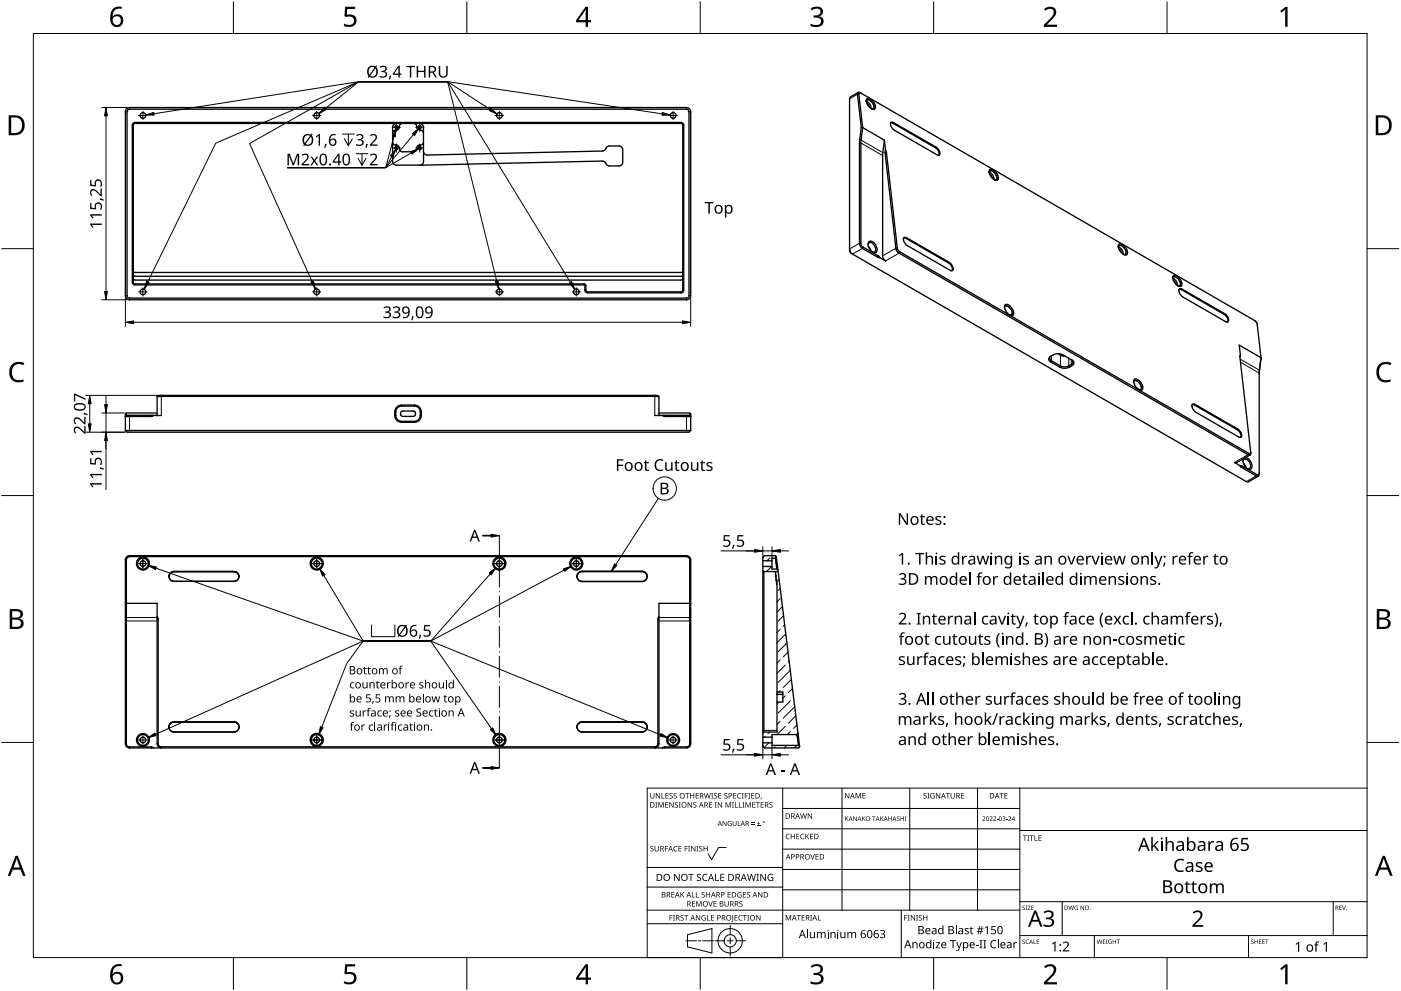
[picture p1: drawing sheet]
<svg xmlns="http://www.w3.org/2000/svg" width="420mm" height="297mm" viewBox="0 0 420 297" stroke-linecap="round" stroke-linejoin="round" font-family="sans-serif">
<g fill="none" stroke="#000" stroke-width=".4">
<path d="M37.8 32.7l1.1-.5h167a1.25 1.25 0 0 1 1.2 1.3v55.1a1.25 1.25 0 0 1-1.2 1.3h-167a1.25 1.25 0 0 1-1.3-1.3v-55.1zM38.3 33l.6-.3 167.3 .1 .4 .7v55.4l-.7 .5-167.3-.1-.5-.7v-55.1zM39.9 36.9l.6-.2h163.8a.8 .8 0 0 1 .8 .8v49.5a.8 .8 0 0 1-.8 .8h-28.1a.8 .8 0 0 1-.8-.8v-1.4l-.2-.2h-134.7a.8 .8 0 0 1-.8-.8v-47.1zM40.2 37.1h164.3l.3 .4-.1 49.7-.4 .3h-28.1l-.4-.3-.1-1.6-.5-.5-135-.1-.2-.4v-47.1zM118.9 37l-.7 .2-.5 .9v10.3l.3 .6 .5 .4 8.5 .1 53.6-1.2 .7 .2 1.1 1.2h3.2l.7-.2 .4-.5v-4.5l-.4-.5-.7-.3-3.2 .1-1.1 1.3-.6 .2-52.9 1.1-.6-.4-.2-.7-.1-7.5-.4-.6-.6-.2M120.7 37a1.19 1.19 0 0 0-1 1.5l-.5 .5h-.6a.9 .9 0 0 0-.9 .9M124.1 37a1.19 1.19 0 0 1 .9 1.5l.5 .5h.6a.9 .9 0 0 1 .9 .9M257.2 28.3l1.1 9.9M257.4 27.7l.6 .1M257.4 27.7l-2.4 1.4-.2 .5v45.4l.4 .9 118.6 68.5h.6l3-1.7M257.4 27.7l-.2 .6M257.6 28.2l1.1 10"/>
<path d="M257.6 28.2l-.4 .1M258 27.8l118.3 68.3 .7 1.1 1.2 10M258 27.8l-.4 .1v.3M258.3 38.2l-.5 4.7v30.3l.8 1.2 4.6 2.7 .7 .2M258.3 38.2h.4M258.7 38.2l-.5 4.7v30.2l.6 1 4.6 2.6 .5 .6M258.7 38.2l6.5 3.8M259.8 30.4h.1M259.8 30.3h.1M259.8 30.3a.81 .81 0 0 1 .6-.9 .81 .81 0 0 1 1 .5l1 1.4a.84 .84 0 0 1 0 1.2 .84 .84 0 0 1-1.2 0M259.8 30.3l.1-.1a1.25 1.25 0 0 1 1.9 .8l.3 .9a.55 .55 0 0 1-.2 .7 .55 .55 0 0 1-.6 0M259.8 30.3v.1"/>
<path d="M259.8 30.3a2.42 2.42 0 0 1 1.4 2.2M259.8 30.4l.2 .7M260 31.1l.7 .9M260.7 32l.5 .5M267.1 36.8l.7 .1 12.7 7.4M267.2 36.7l.6 .1 12.8 7.4M267.2 36.7h.8l12.7 7.4a2.1 2.1 0 0 1 1 2.4l-.7-.1-12.8-7.4a2.1 2.1 0 0 1-1-2.3zM117.7 42.6a1.19 1.19 0 0 0 1.5 .9l.5 .5 .1 .6a.9 .9 0 0 0 .9 .9h3.4a1.19 1.19 0 0 0 .9-1.5l.5-.5h.6a.9 .9 0 0 0 .9-.9M127 45.6v3.1l-.4 .6-.7 .2M265.2 42l-.5 4.6v30.1l.3 .9 .6 .6-1.7-.9M265.2 42l.4 3.1M265.6 45.1l.3 .6 3.2 28.7"/>
<path d="M265.6 45.1l-.2 .6 3.3 28.7M280.5 44.3a2.06 2.06 0 0 1 1 2.2M280.6 44.2a2.21 2.21 0 0 1 1 2.3M296.7 51.6a2.42 2.42 0 0 1 1.4 2.2M296.7 51.6v.1M296.7 51.6h.1M296.7 51.6a.81 .81 0 0 1 .6-.9 .81 .81 0 0 1 .9 .5l1 1.4a.84 .84 0 0 1 .1 1.2 .84 .84 0 0 1-1.2 0M296.7 51.6v-.2a1.25 1.25 0 0 1 1.9 .9l.4 .9a.55 .55 0 0 1-.2 .6 .55 .55 0 0 1-.7 0M296.7 51.6l.2 .7M296.9 52.3l1.2 1.5M296.9 52.3l.6 1M254.8 74.6l.2 .9 .7 .7"/>
<path d="M260.3 73.4l.1-.3a.88 .88 0 0 1 .8-.5 .88 .88 0 0 1 .8 .7l.5 .8a.85 .85 0 0 1 .1 1.1 .85 .85 0 0 1-1 .3M260.4 73.8l.8 1.4M260.7 72.4a2.22 2.22 0 0 1 1.9 3.3 2.22 2.22 0 0 1-1.9-3.3zM268.7 74.4l.3 .8 .6 .7M269.1 74.4h-.4M269.1 74.4h.1M269.1 74.4l.8 1.1M269.6 75.9l104.7 60.4M269.9 75.5l-.3 .4M269.9 75.5l104.6 60.4M270.9 71.7l.2-.4h.8l12.7 7.4a2.1 2.1 0 0 1 1 2.4h-.5M271 71.3l.7 .1 12.7 7.4a2.21 2.21 0 0 1 1.1 2.3"/>
<path d="M271.1 71.2l.8 .1 12.7 7.3a2.17 2.17 0 0 1 1.1 2.5l-.8-.1-12.7-7.4a2.17 2.17 0 0 1-1.1-2.4zM335.4 74a2.42 2.42 0 0 1 1.4 2.2M335.4 74v.1M335.4 74h.1M335.4 73.9a.81 .81 0 0 1 .6-.8 .81 .81 0 0 1 1 .4l1 1.4a.88 .88 0 0 1-.1 1.4 .88 .88 0 0 1-1.3-.3l-.3-.3M335.4 73.9v.1M335.4 73.9v-.1a1.25 1.25 0 0 1 1.9 .9l.4 .9a.55 .55 0 0 1-.2 .6 .55 .55 0 0 1-.6 0M335.4 74l.9 1.7M335.6 74.7l.7 1M40 82.3l.5 .5h163.8l.5-.5M40 83.5l.5 .5h163.8l.5-.5M204.8 81.2l-.5 .5h-163.8l-.5-.5"/>
<path d="M301.3 92.1a.81 .81 0 0 1 .6-.9 .81 .81 0 0 1 .9 .5l1 1.4a.83 .83 0 0 1 .2 1 .83 .83 0 0 1-1 .4M301.3 92.1l.5 1.3 1.2 1.1M301.3 92.1v-.2a1.25 1.25 0 0 1 1.9 .9l.4 .9a.54 .54 0 0 1-.6 .7M302.7 94.4h.3M351.7 83.4a2.42 2.42 0 0 1 1.4 2.2M351.7 83.4v.1M351.7 83.4h.1M351.7 83.4a.81 .81 0 0 1 .6-.9 .81 .81 0 0 1 1 .5l1 1.3a.84 .84 0 0 1 0 1.2 .84 .84 0 0 1-1.2 .1M351.7 83.4l.1-.2a1.25 1.25 0 0 1 1.9 .9l.3 1.3-.3 .3-.5-.1M351.7 83.4l.2 .7M351.9 84.1l.7 1M352.6 85.1l.5 .5"/>
<path d="M353.5 87.1l.2-.4h.8l12.7 7.4a2.1 2.1 0 0 1 1 2.3l-.5 .1M353.7 86.7l.6 .1 12.8 7.4a2.21 2.21 0 0 1 1 2.3M353.7 86.6l.8 .1 12.7 7.3a2.17 2.17 0 0 1 1.1 2.5l-.8-.1-12.7-7.4a2.17 2.17 0 0 1-1.1-2.4zM47.1 118.9v5.6M47.2 118.9h-.1M47.4 118.6l-.3 .3M47.4 118.6h.1M48.4 118.5l-1 .1M48.4 118.8l-1.2 .1M48.4 118.5h148M48.4 118.5v.3M48.4 118.8h148"/>
<path d="M196.4 118.8l1.2 .1M196.4 118.5h.6M196.4 118.5v.3M197 118.5h.1M197.1 118.5l.2 .1M197.3 118.6l.3 .3M197.3 118.6h.1M197.6 118.9v5.6M314.8 107a3.5 3.5 0 0 1 4-.6l2.7 1.5a.88 .88 0 0 1 .6 .9 .88 .88 0 0 1-.6 .8 3.4 3.4 0 0 1-3.7 .4l-3-1.7-.3-.7zM315.3 106.7l-.3 .2a.72 .72 0 0 0 .3 1.2l2.7 1.6a2.86 2.86 0 0 0 3.8-1.2l-.5-.7M317.3 106l1 .6 1.1 .1M340 114.5h.1"/>
<path d="M340 114.5v-.2a1.25 1.25 0 0 1 1.9 .9l.4 .9a.55 .55 0 0 1-.2 .6 .55 .55 0 0 1-.6 0M340.1 113.8a1.98 1.98 0 0 1 2.5 1.6 .89 .89 0 0 1-.1 1.4 .89 .89 0 0 1-1.3-.3l-1-1.4-.2-.8zM372 106.5l-.2 .5M372 106.5l-.4-3.1 6.6 3.8M372 106.5l-.2 .4 3.3 28.7M377.7 111l-.2 31.6-.3 .2-.4-.2-4.6-2.6-.3-.4M378.2 107.2l-.6 4.9M378.2 107.2v.3M37.6 129l.5 .5h168.5l.5-.5M37.6 129h169.5M37.9 124.5l-.3 .3h7.8l.6-.3M37.9 123.8l-.3 .3v4.9"/>
<path d="M37.9 123.8h9.2M37.9 123.8v.7M37.9 124.5h10.5M119 122l1.4-.6h3.9a2.31 2.31 0 0 1 2 3.1 2.05 2.05 0 0 1-2 2.1h-3.9a2.31 2.31 0 0 1-2-3.1zM119.2 122.2l1.2-.5h3.9a2.03 2.03 0 0 1 1.7 2.8 1.75 1.75 0 0 1-1.7 1.8h-3.9a2.03 2.03 0 0 1-1.7-2.8zM120.3 123.4l.5-.2h3.2a.82 .82 0 0 1 .6 .8 .82 .82 0 0 1-.6 .8h-3.5l-.4-.6zM196.4 124.5h10.4M197.6 123.8h9.2M198.7 124.5l.7 .3h7.7M206.8 123.8l.3 .3v.7M206.8 123.8v.7M206.8 124.5l.3 .3"/>
<path d="M207.1 124.8v4.2M357.5 121.7l.2-.5 .7 .1 12.7 7.4a2.1 2.1 0 0 1 1 2.3l-.5 .1M357.6 121.3l.7 .1 12.7 7.4a2.21 2.21 0 0 1 1.1 2.3M357.7 121.2h.7l12.8 7.4a2.17 2.17 0 0 1 1 2.4h-.8l-12.7-7.4a2.17 2.17 0 0 1-1-2.4zM371.9 139.6h.5l4.7 2.7h.3l.2-.4M372.8 138.3v-.3a.88 .88 0 0 1 .9-.4 .88 .88 0 0 1 .7 .6l.5 .9a.85 .85 0 0 1 .1 1 .85 .85 0 0 1-1 .3M372.9 138.8l.7 1.3M373.5 137.2a2.36 2.36 0 0 1 1.6 3.4 2.36 2.36 0 0 1-2.2-3.1M374.3 136.3l.6 .1M374.5 135.9l-.2 .4M374.9 136.4h.1M374.9 136.4l-4 2.3-.7-.1 1.7 1"/>
<path d="M375.1 135.6h.1M375.1 135.7l-.3 .3-.3-.1M375.1 135.6l-.2 .8M37.6 167.8v55.1a1.25 1.25 0 0 0 1.3 1.3h167a1.25 1.25 0 0 0 1.2-1.3v-55.1M37.9 167.8v55.1a.95 .95 0 0 0 1 1h6.5l.6 .3M37.9 167.8h-.3M38.9 166.8a.95 .95 0 0 0-1 1M38.9 166.6v.2M38.9 166.6h167M38.9 166.8h167M38.9 166.6a1.25 1.25 0 0 0-1.3 1.2M44.5 167.8a1.92 1.92 0 0 1-1.5 3 1.92 1.92 0 0 1-1.9-2.6 1.92 1.92 0 0 1 3.2-.5l.2 .1"/>
<path d="M52.2 171.3a1.49 1.49 0 0 0-1.5 1.5 1.49 1.49 0 0 0 1.5 1.5M52.2 171.3a1.5 1.5 0 0 0-1.5 1.5M52.2 171.3h18M52.2 174.2h18M70.2 174.2a1.44 1.44 0 0 0 1.4-1.4 1.44 1.44 0 0 0-1.4-1.4h-18a1.44 1.44 0 0 0-1.5 1.4 1.44 1.44 0 0 0 1.5 1.4M70.2 171.3a1.5 1.5 0 0 1 1.5 1.5M70.2 171.3a1.49 1.49 0 0 1 1.5 1.5 1.49 1.49 0 0 1-1.5 1.5M96.6 167.8a1.92 1.92 0 0 0-3.1-.1 1.92 1.92 0 0 0 .9 3 1.92 1.92 0 0 0 2.5-1.8M96.6 167.8l.3 1.1M151.4 167.8a1.92 1.92 0 0 1-1.5 3 1.92 1.92 0 0 1-1.9-2.6 1.92 1.92 0 0 1 3.2-.5l.2 .1M173.3 171.9l.8-.6 .5-.1h18a1.54 1.54 0 0 1 1.5 1.6 1.54 1.54 0 0 1-1.5 1.5h-18a1.54 1.54 0 0 1-1.4-.8 1.54 1.54 0 0 1 .1-1.6zM174.4 167.8a1.92 1.92 0 0 1-1.4 3 1.92 1.92 0 0 1-2-2.6 1.92 1.92 0 0 1 3.3-.5l.1 .1"/>
<path d="M174.6 171.3a1.5 1.5 0 0 0-1.5 1.5M174.6 171.3a1.49 1.49 0 0 0-1.5 1.5 1.49 1.49 0 0 0 1.5 1.5h18a1.49 1.49 0 0 0 1.5-1.5 1.49 1.49 0 0 0-1.5-1.5M174.6 171.3h18M192.6 171.3a1.5 1.5 0 0 1 1.5 1.5M205.9 166.6a1.25 1.25 0 0 1 1.2 1.2M205.9 166.6v.2M205.9 166.8a.95 .95 0 0 1 .9 1M206.8 167.8v55.1a.95 .95 0 0 1-.9 1h-6.5l-.7 .3M206.8 167.8h.3M228.8 167.1l.5-.5h3.2l.3 .2 7 57-.3 .4h-10.2l-.5-.5zM228.8 169.8h2.7M228.8 168.1h2.7"/>
<path d="M228.8 171l.3 .3M229.1 171.3h3.5v1.7M229.1 171.3v48.1M232.5 167.3h-1v3.3h1.5M232.5 167.3l.5 3.3M232.6 172.5l.1 1.6M232.7 173.6l.2 1.6M232.8 167l-.3 .3M232.9 174.7l.1 44.7h-3.9M233 170.6l.3 .2M37.6 180.8h9.5v42.1M47.1 184.8l.3 .7v37.4"/>
<path d="M197.6 184.8l-.3 .7v37.4M207.1 180.8h-9.5v42.1M52.2 216.4a1.49 1.49 0 0 0-1.5 1.5 1.49 1.49 0 0 0 1.5 1.5h18a1.49 1.49 0 0 0 1.5-1.5 1.49 1.49 0 0 0-1.5-1.5M52.2 216.4h18M70.2 216.4a1.54 1.54 0 0 1 1.5 1.5 1.54 1.54 0 0 1-1.5 1.5h-18a1.54 1.54 0 0 1-1.6-1.5 1.54 1.54 0 0 1 1.6-1.5M71.7 217.9a1.49 1.49 0 0 0-1.5-1.5h-18a1.5 1.5 0 0 0-1.5 1.5M173.1 217.9a1.49 1.49 0 0 1 1.5-1.5h18a1.5 1.5 0 0 1 1.5 1.5M174.6 216.4a1.49 1.49 0 0 0-1.5 1.5 1.49 1.49 0 0 0 1.5 1.5h18a1.49 1.49 0 0 0 1.5-1.5 1.49 1.49 0 0 0-1.5-1.5M174.6 216.4h18M192.6 216.4a1.54 1.54 0 0 1 1.5 1.5 1.54 1.54 0 0 1-1.5 1.5h-18a1.54 1.54 0 0 1-1.6-1.5 1.54 1.54 0 0 1 1.6-1.5M229.1 219.4l-.3 .3M233 208.1h1.8"/>
<path d="M233 207.4h1.8v3h-1.8M239.3 219.8l-.3 .4M47.1 222.9a1.25 1.25 0 0 0 1.3 1.3v-.4M47.4 222.9h-.3M47.4 222.9a.95 .95 0 0 0 1 .9M48.4 223.8h148M96.9 221.8a1.92 1.92 0 0 0-2.8-1.7 1.92 1.92 0 0 0-.2 3.3 1.92 1.92 0 0 0 3-1.4v-.2M197.3 222.9a.95 .95 0 0 1-.9 .9M197.3 222.9h.3M197.6 222.9a1.25 1.25 0 0 1-1.2 1.3v-.4M228.8 222.6h2.7M228.8 220.9h2.7"/>
<path d="M239 220.2h-7.5v3.2h8M239 220.2l.5 3.2M239.5 223.4l.3 .3"/>
<circle cx="42.9" cy="34.6" r=".85"/>
<circle cx="95" cy="34.6" r=".85"/>
<circle cx="118.9" cy="38.1" r=".4"/>
<circle cx="125.9" cy="38.1" r=".4"/>
<circle cx="149.8" cy="34.6" r=".85"/>
<circle cx="201.9" cy="34.6" r=".85"/>
<circle cx="118.9" cy="44.4" r=".4"/>
<circle cx="125.9" cy="44.4" r=".4"/>
<circle cx="42.9" cy="87.5" r=".85"/>
<circle cx="95" cy="87.5" r=".85"/>
<circle cx="149.8" cy="87.5" r=".85"/>
<circle cx="172.8" cy="87.5" r=".85"/>
<circle cx="42.9" cy="168.9" r="1.63"/>
<circle cx="42.9" cy="168.9" r=".85"/>
<circle cx="95" cy="168.9" r="1.63"/>
<circle cx="95" cy="168.9" r=".85"/>
<circle cx="149.8" cy="168.9" r="1.63"/>
<circle cx="149.8" cy="168.9" r=".85"/>
<circle cx="172.8" cy="168.9" r="1.63"/>
<circle cx="172.8" cy="168.9" r=".85"/>
<circle cx="42.9" cy="221.8" r="1.93"/>
<circle cx="42.9" cy="221.8" r=".85"/>
<circle cx="42.9" cy="221.8" r="1.63"/>
<circle cx="95" cy="221.8" r="1.63"/>
<circle cx="95" cy="221.8" r=".85"/>
<circle cx="149.8" cy="221.8" r="1.63"/>
<circle cx="149.8" cy="221.8" r=".85"/>
<circle cx="149.8" cy="221.8" r="1.92"/>
<circle cx="201.9" cy="221.8" r="1.93"/>
<circle cx="201.9" cy="221.8" r=".85"/>
<circle cx="201.9" cy="221.8" r="1.63"/>
</g>
<g fill="none" stroke="#000" stroke-width=".3">
<path d="M41.6 34.6h2.5M42.9 33.4v2.5M93.7 34.6h2.5M95 33.4v2.5M117.6 38.1h2.5M118.9 36.9v2.5M124.6 38.1h2.5M125.9 36.9v2.5M148.5 34.6h2.5M149.8 33.4v2.5M200.6 34.6h2.5M201.9 33.4v2.5"/>
<path d="M117.6 44.4h2.5M118.9 43.1v2.5M124.6 44.4h2.5M125.9 43.1v2.5M41.6 87.5h2.5M42.9 86.2v2.5M93.7 87.5h2.5M95 86.2v2.5M148.5 87.5h2.5M149.8 86.2v2.5M171.6 87.5h2.5M172.8 86.2v2.5"/>
<path d="M41.6 168.9h2.5M42.9 167.7v2.5M93.7 168.9h2.5M95 167.7v2.5M148.5 168.9h2.5M149.8 167.7v2.5M171.6 168.9h2.5M172.8 167.7v2.5M41.6 221.8h2.5M42.9 220.5v2.5M93.7 221.8h2.5M95 220.5v2.5"/>
<path d="M148.5 221.8h2.5M149.8 220.5v2.5M200.6 221.8h2.5M201.9 220.5v2.5"/>
</g>
<g fill="none" stroke="#000" stroke-width=".3">
<path d="M37.6 33.5h.5M38.9 32.2v.5M39.7 37.5h.3M40.5 36.7v.3M204.3 36.7v.3M204.8 37.5h.3M205.9 32.2v.5M206.6 33.5h.5M257.2 28.3l-2.4 1.3M268 36.7l-.2 .2M257.8 42.9h.4l6.5 3.7M257.8 42h.4l6.6 3.8"/>
<path d="M265.9 45.7h-.5M280.6 44.2l-.1 .1M280.7 44.1l-.1 .1M258.2 72.9h-.4l-3 1.7M258.8 74.1l-.2 .3-2.9 1.8M263.4 76.7l-.2 .4M268.7 74.4l-4 2.3M269.6 75.9l-4 2.3M271.9 71.3l-.2 .1M284.6 78.6l-.2 .2M37.6 88.6h.5M38.9 89.4v.5"/>
<path d="M39.7 84.6h.3M40.5 85.1v.3M175.2 85.1v.3M175.4 87h.3M175.4 85.6h.3M176.2 87.5v.3M204.3 87.5v.3M204.8 87h.3M205.9 89.4v.5M206.6 88.6h.5M354.5 86.7l-.2 .1M367.2 94l-.1 .2"/>
<path d="M48.4 118.8v5.7M196.4 118.8v5.7M315.3 106.7v1.4l-.2 .4M318 106.4v3.3l-.2 .3M320.5 107.4v2.3l.2 .3M321.3 107.8v1.4l.2 .4M371.9 107.6l5.8 3.4v.2M372 108.6l5.6 3.2M38.9 124.5v5M45.4 124.5v.3M47.1 124.5h-9.2l-.3 .3M118.4 124.5h.3"/>
<path d="M118.4 123.5h.3M120.4 121.4v.3M120.4 126.3v.3M124.3 121.4v.3M124.3 126.3v.3M126 124.5h.3M126 123.5h.3M197.6 124.5h9.2l.3 .3M199.4 124.5v.3M205.9 124.5v5M358.4 121.2l-.1 .2M371.2 128.6l-.2 .2"/>
<path d="M372.4 139.6l-.2 .4M374.3 136.3l-4.1 2.3M377 142.3l-.2 .3-3 1.8M52.2 171.3v.1M52.2 174.2v.1M70.2 171.3v.1M70.2 174.2v.1M174.6 171.2v.1M174.6 174.3h.1M192.6 171.2v.1M192.6 174.3h.1M232.6 173h.1"/>
<path d="M232.7 174.1h.2M232.9 175.2h.1M37.6 186.1h9.5M37.6 185.1h9.5M47.1 185.5h.3M197.3 185.5h.3M197.6 186.1h9.5M207.1 185.1h-9.5M52.2 216.4h.1M52.2 219.4h.1M70.2 216.4h.1M70.2 219.4h.1"/>
<path d="M174.6 216.4h.1M174.6 219.4h.1M192.6 216.4h.1M192.6 219.4h.1M228.8 218.9h4.2M233 208.1h1.8M37.6 222.9h.3M38.9 223.9v.3M45.4 223.9v.3M199.4 223.9v.3M205.9 223.9v.3M206.8 222.9h.3"/>
</g>
<path d="M118.4 38.2a.5 .5 0 0 1 .5-.6 .5 .5 0 0 1 .5 .6 .5 .5 0 0 1-.6 .4M125.4 38.2a.5 .5 0 0 1 .5-.6 .5 .5 0 0 1 .5 .6 .5 .5 0 0 1-.6 .4M118.4 44.4a.5 .5 0 0 1 .5-.5 .5 .5 0 0 1 .5 .5 .5 .5 0 0 1-.6 .5M125.4 44.4a.5 .5 0 0 1 .5-.5 .5 .5 0 0 1 .5 .5 .5 .5 0 0 1-.6 .5" fill="none" stroke="#000" stroke-width=".3"/>
<g fill="none" stroke="#000" stroke-width=".3">
<path d="M230.9 167.2l-.9 .9M231.4 169.8l-1.6 1.5M233.3 170.9l-.7 .7M233.6 173.6l-.7 .8M234 179.4l-1 1M234 176.4l-.6 .6M234 188.6l-1 1M234 197.8l-1 1M234.6 181.8l-1.6 1.7M235 184.6l-1.6 1.6M235.3 187.3l-.4 .4M235.5 190.2l-2.5 2.4"/>
<path d="M235.5 199.4l-2.5 2.4M236 192.7l-2.6 2.7M236.3 195.5l-1.4 1.4M236.7 198.2l-.3 .2M230.7 219.4l-.4 .5M233.6 210.4l-.6 .6M234 207l-.5 .4M234 216.2l-1 .9M235.5 217.7l-2.4 2.5M235.5 208.5l-.7 .8M237 200.9l-3.6 3.7M237 219.3l-.9 .9"/>
<path d="M237 210.1l-3.6 3.6M237.3 203.6l-2.4 2.5M237.7 206.4l-1.3 1.2M238 209.1v.1M238.3 211.8l-3.4 3.5M238.7 214.6l-2.3 2.2M239 217.3l-1 1M229.4 220.8l-.2 .1M230.6 222.6l-1.4 1.5M232.4 223.9l-.3 .3M235.9 223.4l-.7 .8M239 223.4l-.8 .8"/>
</g>
<path d="M10 10h400v277h-400z" fill="none" stroke="#000" stroke-width=".3"/>
<g fill="none" stroke="#000" stroke-width=".3">
<path d="M70 .5v9.5M140 .5v9.5M210 .5v9.5M280 .5v9.5M350 .5v9.5M.5 74.5h9.5M410 74.5h9.5M.5 148.5h9.5M410 148.5h9.5M.5 222.5h9.5M410 222.5h9.5M70 287v9.5"/>
<path d="M140 287v9.5M210 287v9.5M280 287v9.5M350 287v9.5"/>
</g>
<g fill="#000">
<path d="M103.5 2h3v.7h-2.4l-.1 1.7a1.98 1.98 0 0 1 2.4 .4 1.98 1.98 0 0 1 .2 2.5 2.88 2.88 0 0 1-3.5 .5v-.7a1.93 1.93 0 0 0 3-.6 1.37 1.37 0 0 0-.5-1.4 1.37 1.37 0 0 0-1.4-.1l-.5 .1-.4-.3zM243.1 2.6a2.32 2.32 0 0 1 3.7 .5 1.47 1.47 0 0 1-1.2 1.8 1.59 1.59 0 0 1 1.4 1.8 1.59 1.59 0 0 1-1.8 1.4l-2.1-.3v-.7a2.12 2.12 0 0 0 3.1-.5 1.21 1.21 0 0 0-1.6-1.3h-.6v-.7a1.53 1.53 0 0 0 2.1-1.1 1.49 1.49 0 0 0-2.6-.4zM313.1 2.7a2.03 2.03 0 0 1 2.1-.8 2.03 2.03 0 0 1 1.6 1.7 3.9 3.9 0 0 1-1.6 2.5l-1.2 1.3h3v.7h-3.9v-.6l1.5-1.6a2.56 2.56 0 0 0 1.3-2.9 1.62 1.62 0 0 0-2.4 .2zM383.9 3.3l1.6-1.2h.6v5.9h-.7l.1-5.2-1.2 1zM3.5 109.3a3.3 3.3 0 0 1 3.8-.5l-.3 .7a2.26 2.26 0 0 0-2.6 0 2.26 2.26 0 0 0-.8 2.6 2.12 2.12 0 0 0 3.1 1.7l.4-.1v.7a2.98 2.98 0 0 1-3.4-.4 2.98 2.98 0 0 1-.8-3.3zM413.5 109.3a3.3 3.3 0 0 1 3.8-.5l-.3 .7a2.26 2.26 0 0 0-2.7 0 2.26 2.26 0 0 0-.7 2.6 2.12 2.12 0 0 0 3.1 1.7l.4-.1v.7a2.98 2.98 0 0 1-3.4-.4 2.98 2.98 0 0 1-.8-3.3zM103.5 289h3v.7h-2.4l-.1 1.7a1.98 1.98 0 0 1 2.4 .4 1.98 1.98 0 0 1 .2 2.5 2.88 2.88 0 0 1-3.5 .4v-.6a1.93 1.93 0 0 0 3-.7 1.37 1.37 0 0 0-.5-1.3 1.37 1.37 0 0 0-1.4-.1l-.5 .1-.4-.3zM243.1 289.6a2.32 2.32 0 0 1 3.7 .5 1.47 1.47 0 0 1-1.2 1.8 1.59 1.59 0 0 1 1.4 1.8 1.59 1.59 0 0 1-1.8 1.4l-2.1-.3v-.7a2.12 2.12 0 0 0 3.1-.5 1.21 1.21 0 0 0-1.6-1.4h-.6v-.6a1.53 1.53 0 0 0 2.1-1.1 1.49 1.49 0 0 0-2.6-.4zM313.1 289.7a2.03 2.03 0 0 1 2.1-.8 2.03 2.03 0 0 1 1.6 1.7 3.9 3.9 0 0 1-1.6 2.5l-1.2 1.3h3v.7h-3.9v-.7l1.5-1.5a2.56 2.56 0 0 0 1.3-2.9 1.62 1.62 0 0 0-2.4 .2zM383.9 290.3l1.6-1.2h.6v5.9h-.7l.1-5.2-1.2 1z"/>
<path d="M33.9 2.6a2.88 2.88 0 0 1 2.6-.6v.7a2.02 2.02 0 0 0-2.7 2.3 1.83 1.83 0 0 1 2.6-.3 1.83 1.83 0 0 1 .3 2.6 2.07 2.07 0 0 1-2.6 .6 2.07 2.07 0 0 1-1.1-2.4 4 4 0 0 1 .9-2.9zM33.7 6.2a1.3 1.3 0 0 0 2.6 0 1.3 1.3 0 0 0-2.6 0z"/>
<path d="M175.6 2h.8v4h.8v.7h-.8v1.3h-.8v-1.3h-2.8v-.6zM175.6 2.8l-2.1 3.2h2.1z"/>
<path d="M2.6 34.6h1.8a2.99 2.99 0 0 1 3 3 2.99 2.99 0 0 1-3.1 2.9h-1.7zM3.4 35.2v4.7h.8a2.35 2.35 0 0 0 2.4-2.1 2.35 2.35 0 0 0-2-2.6z"/>
<path d="M412.6 34.6h1.8a2.99 2.99 0 0 1 3 3 2.99 2.99 0 0 1-3.1 2.9h-1.7zM413.3 35.2v4.7h.9a2.35 2.35 0 0 0 2.4-2.1 2.35 2.35 0 0 0-2-2.6z"/>
<path d="M2.9 182.6h1.7a1.68 1.68 0 0 1 2.3 1.7 1.37 1.37 0 0 1-1.2 1.1 1.61 1.61 0 0 1 1.4 2 1.61 1.61 0 0 1-2.1 1.1h-2.1zM3.7 185.7v2.2h1.2a1.13 1.13 0 0 0 1.4-1.1 1.13 1.13 0 0 0-1.5-1.1zM3.7 183.2v1.9h1.1a1.02 1.02 0 0 0 1.3-1 1.02 1.02 0 0 0-1.4-.9z"/>
<path d="M412.9 182.6h1.7a1.68 1.68 0 0 1 2.3 1.7 1.37 1.37 0 0 1-1.2 1.1 1.61 1.61 0 0 1 1.3 2 1.61 1.61 0 0 1-2 1.1h-2.1zM413.7 185.7v2.2h1.2a1.13 1.13 0 0 0 1.4-1.1 1.13 1.13 0 0 0-1.5-1.1zM413.7 183.2v1.9h1.1a1.02 1.02 0 0 0 1.3-1 1.02 1.02 0 0 0-1.5-.9z"/>
<path d="M4.7 256.5h.6l2.4 6h-.8l-.7-1.8h-2.4l-.7 1.8h-.8zM5 257.3l-.9 2.7h1.8z"/>
<path d="M414.7 256.5h.6l2.4 6h-.8l-.7-1.8h-2.4l-.7 1.8h-.8zM415 257.3l-1 2.7h1.9z"/>
<path d="M33.9 289.6a2.88 2.88 0 0 1 2.6-.6v.7a2.02 2.02 0 0 0-2.7 2.3 1.83 1.83 0 0 1 2.6-.3 1.83 1.83 0 0 1 .3 2.6 2.07 2.07 0 0 1-2.6 .6 2.07 2.07 0 0 1-1.1-2.4 4 4 0 0 1 .9-2.9zM33.7 293.2a1.3 1.3 0 0 0 2.6 0 1.3 1.3 0 0 0-2.6 0z"/>
<path d="M175.6 289h.8v4h.8v.7h-.8v1.3h-.8v-1.3h-2.8v-.6zM175.6 289.8l-2.1 3.2h2.1z"/>
</g>
<g fill="none" stroke="#000" stroke-width=".3">
<path d="M234.7 236.2v50.8h-40.6v-50.8h215.9M252.5 236.2v36.6M272.8 236.2v36.6M293.2 236.2v36.6M305.9 236.2v50.8M217.8 254h-2.3l-2.1 3.7-1-1.8M234.7 242.3h71.2M234.7 248.4h71.2M234.7 254.5h71.2M305.9 248.9h104.1M194.1 276.9h40.6M194.1 272.8h111.8"/>
<path d="M194.1 265.9h40.6M194.1 260h40.6M219 277.4v2.8M234.7 260.6h71.2M234.7 266.7h71.2M242.2 278.6v2.6M270.3 272.8v14.2M286.8 277.4v2.6M305.9 270.3h104.1M318.6 270.3v10.1M399.8 270.3v10.1M205.7 282h3.2"/>
<path d="M206.2 280.2l7.3-1.9v7.3l-7.3-1.8zM209.5 282h.7M210.8 282h3.2M214.4 282h2.8M218.1 282h1.8M219 281.1v1.8M219 283.8v2.8M220.8 282h2.8M299.4 281.6v2.6M305.9 280.4h104.1M328.2 280.4v6.6M374.4 280.4v6.6"/>
<circle cx="219" cy="282" r="1.83"/>
<circle cx="219" cy="282" r="3.7"/>
</g>
<g fill="#000">
<path d="M195 237.7h.2v1.1a.42 .42 0 0 0 .4 .4 .42 .42 0 0 0 .4-.4v-1.1h.2v1.1a.62 .62 0 0 1-.6 .6 .62 .62 0 0 1-.6-.6zM196.7 237.7h.2l.9 1.4v-1.4h.2v1.6h-.3l-.8-1.3v1.3h-.2zM198.4 237.7h.2v1.5h.7v.1h-.9zM199.6 237.7h.9v.2h-.7v.5h.6v.2h-.6v.6h.7v.1h-.9zM200.8 237.9l.6-.2 .3 .1v.2a.38 .38 0 0 0-.5-.2 .38 .38 0 0 0-.2 .5 .38 .38 0 0 0 .5 .2 .53 .53 0 0 1 .1 .8 .53 .53 0 0 1-.8 0v-.2a.41 .41 0 0 0 .6 .1 .41 .41 0 0 0 .1-.5 .41 .41 0 0 0-.5-.2zM202.1 237.9l.5-.2 .4 .1-.1 .2a.38 .38 0 0 0-.5-.2 .38 .38 0 0 0-.2 .5 .38 .38 0 0 0 .5 .2 .53 .53 0 0 1 .2 .8 .53 .53 0 0 1-.8 0v-.2a.41 .41 0 0 0 .5 .1 .41 .41 0 0 0 .2-.5 .41 .41 0 0 0-.6-.2zM205.5 237.7h1.2v.2h-.5v1.4h-.2v-1.4h-.5zM207 237.7h.2v.7h.8v-.7h.2v1.6h-.2v-.7h-.8v.7h-.2zM208.6 237.7h.9v.2h-.7v.5h.7v.2h-.7v.6h.7v.1h-.9zM211.1 237.7h.2l.4 1.4 .3-1.4h.2l.4 1.4 .4-1.4h.2l-.5 1.6h-.2l-.4-1.3-.3 1.3h-.3zM213.3 237.7h.6l-.2 .2v1.3l.2 .1h-.6l.2-.1v-1.3zM214.2 237.9l.5-.2 .4 .1-.1 .2a.38 .38 0 0 0-.5-.2 .38 .38 0 0 0-.2 .5 .38 .38 0 0 0 .5 .2 .53 .53 0 0 1 .2 .8 .53 .53 0 0 1-.8 0v-.2a.41 .41 0 0 0 .5 .1 .41 .41 0 0 0 .2-.5 .41 .41 0 0 0-.6-.2z"/>
<path d="M215.4 237.7h.9v.2h-.7v.5h.7v.2h-.7v.6h.7v.1h-.9zM217.3 237.9l.5-.2 .4 .1-.1 .2a.38 .38 0 0 0-.5-.2 .38 .38 0 0 0-.2 .5 .38 .38 0 0 0 .5 .2 .53 .53 0 0 1 .2 .8 .53 .53 0 0 1-.8 0v-.2a.41 .41 0 0 0 .5 .1 .41 .41 0 0 0 .2-.5 .41 .41 0 0 0-.6-.2zM219.9 237.7h.9v.2h-.7v.5h.7v.2h-.7v.6h.7v.1h-.9zM221.3 237.9l.6-.2 .4 .1-.1 .2a.65 .65 0 0 0-.9 .6 .65 .65 0 0 0 .9 .5 .77 .77 0 0 1-1.1-.1 .77 .77 0 0 1 .2-1.1zM222.5 237.7h.5l-.1 .2v1.3l.1 .1h-.5l.2-.1v-1.3zM223.4 237.7h.9v.2h-.7v.6h.6v.2h-.6v.6h-.2zM224.4 237.7h.6l-.2 .2v1.3l.2 .1h-.6l.2-.1v-1.3zM225.3 237.7h.9v.2h-.7v.5h.7v.2h-.7v.6h.7v.1h-.9zM228.2 239.1h.2l-.3 .5zM253.4 237.7h.3l.8 1.3v-1.3h.2v1.6h-.2l-.9-1.3v1.3h-.2zM256.6 237.7h.3l.5 1.3 .5-1.3h.3v1.6h-.2v-1.4l-.7 1.4-.5-1.4v1.4h-.2zM258.6 237.7h1v.2h-.7v.5h.6v.2h-.6v.5h.7v.2h-1z"/>
<path d="M277 237.9l.6-.2 .3 .1-.1 .2a.38 .38 0 0 0-.5-.2 .38 .38 0 0 0-.1 .5 .38 .38 0 0 0 .5 .2 .53 .53 0 0 1 .1 .8 .53 .53 0 0 1-.8 0v-.2a.41 .41 0 0 0 .6 .1 .41 .41 0 0 0 .1-.5 .41 .41 0 0 0-.5-.2zM278.1 237.7h.6l-.2 .2v1.3l.2 .1h-.6l.2-.1v-1.3zM279.2 237.9l.7-.2 .4 .1-.1 .2a.67 .67 0 0 0-1 .5 .67 .67 0 0 0 .9 .6v-.4h-.4v-.2h.6v.8a.88 .88 0 0 1-1.2-.2 .88 .88 0 0 1 .1-1.2zM280.7 237.7h.2l.9 1.4v-1.4h.2v1.6h-.3l-.8-1.3v1.3h-.2zM283.7 237.7h1.2v.2h-.5v1.4h-.2v-1.4h-.5zM285.1 237.7h.2v1.1a.42 .42 0 0 0 .4 .4 .42 .42 0 0 0 .4-.4v-1.1h.2v1.1a.62 .62 0 0 1-.6 .6 .62 .62 0 0 1-.6-.6zM288.2 237.7h.9v.2h-.7v.5h.7v.2h-.7v.6h.7v.1h-.9zM299.8 237.7h1.2v.2h-.5v1.4h-.2v-1.4h-.5zM301.2 237.7h.9v.2h-.7v.5h.7v.2h-.7v.5h.7v.2h-.9zM195.1 253.7l.6-.2 .3 .1-.1 .2a.38 .38 0 0 0-.5-.1 .38 .38 0 0 0-.1 .5 .38 .38 0 0 0 .4 .2 .53 .53 0 0 1 .2 .7 .53 .53 0 0 1-.8 .1v-.2a.41 .41 0 0 0 .6 .1 .41 .41 0 0 0 .1-.6 .41 .41 0 0 0-.6-.2zM196.5 240.4h.6l-.2 .2v1.3l.2 .2h-.6l.2-.2v-1.3zM196.3 253.6h.2v1a.42 .42 0 0 0 .5 .4 .42 .42 0 0 0 .4-.4v-1h.2v1a.62 .62 0 0 1-.6 .6 .62 .62 0 0 1-.7-.6z"/>
<path d="M197.4 240.4h.3l.5 1.4 .5-1.4h.3v1.7h-.2v-1.5l-.7 1.5-.5-1.5v1.5h-.2zM199.4 253.6h.9v.1h-.7v.6h.7v.2h-.7v.7h-.2zM199.5 240.4h.9v.2h-.7v.5h.6v.2h-.6v.6h.7v.2h-.9zM200.7 240.4h.3l.8 1.4v-1.4h.2v1.7h-.2l-.9-1.4v1.4h-.2zM202.2 253.8l.5-.3 .5 .1-.1 .2a.65 .65 0 0 0-.9 .6 .65 .65 0 0 0 .9 .6 .77 .77 0 0 1-1.1-.1 .77 .77 0 0 1 .2-1.1zM202.5 240.6l.5-.2 .3 .1v.2a.38 .38 0 0 0-.5-.2 .38 .38 0 0 0-.2 .5 .38 .38 0 0 0 .5 .2 .53 .53 0 0 1 .1 .8 .53 .53 0 0 1-.8 0l.1-.1a.41 .41 0 0 0 .5 0 .41 .41 0 0 0 .1-.5 .41 .41 0 0 0-.5-.2zM203.6 240.4h.6l-.2 .2v1.3l.2 .2h-.6l.2-.2v-1.3zM203.5 253.6h.9v.1h-.7v.6h.6v.1h-.6v.6h.7v.2h-.9zM205.3 253.6h.9v.1h-.7v.6h.7v.2h-.7v.7h-.2zM206.4 253.6h.6l-.2 .1v1.3l.2 .2h-.6l.2-.2v-1.3zM206.2 240.4h.3l.8 1.4v-1.4h.2v1.7h-.2l-.9-1.4v1.4h-.2zM207.3 253.6h.2l.9 1.3v-1.3h.2v1.6h-.3l-.8-1.4v1.4h-.2z"/>
<path d="M208 240.6l.5-.2 .3 .1v.2a.38 .38 0 0 0-.5-.2 .38 .38 0 0 0-.2 .5 .38 .38 0 0 0 .5 .2 .53 .53 0 0 1 .2 .8 .53 .53 0 0 1-.9 0l.1-.1a.41 .41 0 0 0 .5 0 .41 .41 0 0 0 .1-.5 .41 .41 0 0 0-.5-.2zM208.9 253.6h.6l-.2 .1v1.3l.2 .2h-.6l.2-.2v-1.3zM209.8 253.7l.5-.2 .3 .1v.2a.38 .38 0 0 0-.5-.1 .38 .38 0 0 0-.2 .5 .38 .38 0 0 0 .5 .2 .53 .53 0 0 1 .2 .7 .53 .53 0 0 1-.9 .1l.1-.2a.41 .41 0 0 0 .5 .1 .41 .41 0 0 0 .1-.6 .41 .41 0 0 0-.5-.2zM211 253.6h.2v.7h.8v-.7h.2v1.6h-.2v-.8h-.8v.8h-.2zM212.7 240.4h.9v.2h-.7v.5h.6v.2h-.6v.6h.7v.2h-.9zM214.4 240.4h.6l-.2 .2v1.3l.2 .2h-.6l.2-.2v-1.3zM215.3 240.4h.2l.9 1.4v-1.4h.2v1.7h-.3l-.8-1.4v1.4h-.2zM216.7 246.1h.2l.8 1.2v-1.2h.2v1.5h-.2l-.8-1.2v1.2h-.2zM217.6 240.4h.3l.5 1.4 .5-1.4h.3v1.7h-.2v-1.5l-.7 1.5-.5-1.5v1.5h-.2zM218.4 246.3l.6-.2 .4 .1-.2 .1a.6 .6 0 0 0-.8 .5 .6 .6 0 0 0 .8 .6v-.4l-.3-.2h.5v.7a.8 .8 0 0 1-1-.2 .8 .8 0 0 1 0-1zM219.5 240.4h.6l-.2 .2v1.3l.2 .2h-.6l.2-.2v-1.3zM220.4 240.4h.2v1.5h.7v.2h-.9z"/>
<path d="M219.7 246.1h.2v.9a.38 .38 0 0 0 .4 .4 .38 .38 0 0 0 .4-.4v-.9h.2v.9a.56 .56 0 0 1-.6 .6 .56 .56 0 0 1-.6-.6zM221.3 246.1h.1v1.3h.7v.2h-.8zM221.6 240.4h.2v1.5h.7v.2h-.9zM222.7 240.4h.5l-.1 .2v1.3l.1 .2h-.5l.1-.2v-1.3zM223.6 240.4h.3l.5 1.4 .5-1.4h.3v1.7h-.2v-1.5l-.7 1.5-.6-1.5v1.5h-.1zM225.3 247l1 .1zM225.3 246.6l1 .1zM225.6 240.4h.9v.2h-.7v.5h.7v.2h-.7v.6h.7v.2h-.9zM227 247.4l1 .2zM226.7 240.4h1.2v.2h-.5v1.5h-.2v-1.5h-.5zM227.4 246.3l.2 .5h.4l-.4 .1v.4l-.2-.4h-.4l.4-.1zM228.1 240.4h.9v.2h-.7v.5h.7v.2h-.7v.6h.7v.2h-.9z"/>
<path d="M230.8 240.6l.6-.2 .3 .1-.1 .2a.38 .38 0 0 0-.5-.2 .38 .38 0 0 0-.1 .5 .38 .38 0 0 0 .4 .2 .53 .53 0 0 1 .2 .8 .53 .53 0 0 1-.8 0v-.1a.41 .41 0 0 0 .6 0 .41 .41 0 0 0 .1-.5 .41 .41 0 0 0-.6-.2zM235.8 250.1l.6-.2 .5 .1-.1 .2a.65 .65 0 0 0-1 .5 .65 .65 0 0 0 1 .6 .77 .77 0 0 1-1.1-.1 .77 .77 0 0 1 .1-1.1zM237.2 249.9h.2v.7h.8v-.7h.2v1.6h-.2v-.7h-.8v.7h-.2zM238.8 249.9h.9v.2h-.7v.5h.7v.2h-.7v.5h.7v.2h-.9zM240.2 250.1l.6-.2 .4 .1v.2a.65 .65 0 0 0-1 .5 .65 .65 0 0 0 1 .6 .77 .77 0 0 1-1.1-.1 .77 .77 0 0 1 .1-1.1zM240 243.8h.2l.3 1.4 .4-1.4h.2l.4 1.4 .3-1.4h.2l-.4 1.6h-.2l-.4-1.4-.4 1.4h-.2zM241.5 249.9h.2v.8l.7-.8h.3l-.7 .7 .7 .9h-.2l-.6-.7-.2 .7h-.2zM243 256h.2l.5 1.4 .4-1.4h.3l-.6 1.6h-.2zM242.3 243.8h.2l.9 1.3-.1-1.3h.2v1.6h-.2l-.9-1.3v1.3h-.1zM242.9 249.9h.9v.2h-.7v.5h.7v.2h-.7v.5h.7v.2h-.9zM244.6 256h.9v.2h-.7v.5h.6v.2h-.6v.5h.7v.2h-.9zM253.5 244.7h.2v.7l.8-.7-.6 .6 .6 .8-.7-.7-.1 .7h-.2z"/>
<path d="M255.9 244.7h.2l.7 1.1v-1.1h.2v1.4h-.2l-.8-1.2 .1 1.2h-.2zM258.6 244.7h.1v.7l.8-.7-.5 .6 .6 .8-.7-.7-.2 .7h-.1zM261.6 244.7h1l-.4 .1v1.3h-.2v-1.3zM264 244.7h.2v.7l.8-.7-.6 .6 .6 .8-.7-.7-.1 .7h-.2zM266.4 244.7h.2v.6h.7v-.6h.1v1.4h-.1v-.7h-.7v.7h-.2zM269 244.8l.5-.1 .2 .2a.33 .33 0 0 0-.4-.1 .33 .33 0 0 0-.1 .5 .33 .33 0 0 0 .4 .1 .43 .43 0 0 1 0 .7 .43 .43 0 0 1-.7-.3 .33 .33 0 0 0 .5 .2 .33 .33 0 0 0 .1-.5l-.5-.3zM270.1 244.7h.1v.6h.7v-.6h.2v1.4h-.2v-.7h-.7v.7h-.1zM271.4 244.7h.5l-.2 .1 .2 1.3h-.5l.1-.2zM294.6 244.8a.49 .49 0 0 1 .8 .1 .49 .49 0 0 1-.3 .7l-.3 .3 .7 .2h-.9l.4-.5a.37 .37 0 0 0 .3-.6 .37 .37 0 0 0-.6-.1zM296.8 244.8a.49 .49 0 0 1 .8 .1 .49 .49 0 0 1-.3 .7l-.3 .3 .7 .2h-.9l.3-.5a.37 .37 0 0 0 .4-.6 .37 .37 0 0 0-.6-.1zM297.9 244.8a.49 .49 0 0 1 .8 .1 .49 .49 0 0 1-.3 .7l-.3 .3 .7 .2h-.9l.3-.5a.37 .37 0 0 0 .4-.6 .37 .37 0 0 0-.6-.1zM298.9 245.5l.5 .1z"/>
<path d="M300.7 244.8a.42 .42 0 0 1 .7-.2 .42 .42 0 0 1-.2 .7 .44 .44 0 0 1 .3 .7 .44 .44 0 0 1-.8 0v-.2a.35 .35 0 0 0 .5 .2 .35 .35 0 0 0 0-.5l-.3-.2a.3 .3 0 0 0 .4-.1 .3 .3 0 0 0-.1-.4 .3 .3 0 0 0-.5 .1zM301.7 245.5l.5 .1zM302.4 244.8a.49 .49 0 0 1 .8 .1 .49 .49 0 0 1-.3 .7l-.3 .3 .7 .2h-.9l.3-.5a.37 .37 0 0 0 .4-.6 .37 .37 0 0 0-.6-.1zM306.8 250.4h1.2v.2h-.5v1.4h-.2v-1.4h-.5zM308.1 250.4h.6l-.2 .2v1.3l.2 .1h-.6l.2-.1v-1.3zM308.8 250.4h1.2v.2h-.5v1.4h-.2v-1.4h-.5zM310.2 250.4h.3v1.4h.7v.2h-1zM311.4 250.4h.9v.2h-.7v.5h.7v.2h-.7v.5h.7v.2h-.9zM345.3 250.9h.4v2.6l1.3-1.4h.6l-1.2 1.3 1.2 1.6h-.5l-1-1.3-.4 .3v1h-.4zM348.2 252.1h.4v2.9h-.4zM349.6 250.9h.4v1.6a1.12 1.12 0 0 1 1.2-.4 1.12 1.12 0 0 1 .8 1v1.9h-.4v-1.8a.78 .78 0 0 0-1-.7 .78 .78 0 0 0-.6 1v1.5h-.4zM352.6 257.9a2.17 2.17 0 0 1 2.5-.3l-.2 .4a1.55 1.55 0 0 0-2 .3 1.55 1.55 0 0 0 0 2 1.51 1.51 0 0 0 2 .5v.4a2.03 2.03 0 0 1-2.5-.6 2.03 2.03 0 0 1 .2-2.7z"/>
<path d="M362.4 252.1h.4l.1 .6 .5-.6h.7l-.1 .4-.6 .1-.4 .4-.1 2h-.5zM372.3 251.2h2v.4h-1.6l-.1 1.1a1.3 1.3 0 0 1 2 1.1 1.3 1.3 0 0 1-1.8 1.3l-.7-.2v-.5a1.12 1.12 0 0 0 1.2 .3 1.12 1.12 0 0 0 .7-1 1.08 1.08 0 0 0-1.6-.6l-.2-.1zM200.8 274.3h.9v.2h-.7v.5h.7v.2h-.7v.7h-.2zM201.4 267.4h.9v.2h-.7v.5h.6v.1h-.6v.6h.7v.2h-.9zM201.8 274.3h.6l-.2 .2v1.3l.2 .1h-.6l.2-.1v-1.3zM202.2 261.9h.3l1.1 1.8v-1.8h.2v2.1h-.3l-1.1-1.7v1.7h-.2zM204.1 274.4l.6-.1 .3 .1v.1a.38 .38 0 0 0-.5-.1 .38 .38 0 0 0-.2 .5 .38 .38 0 0 0 .5 .2 .53 .53 0 0 1 .1 .8 .53 .53 0 0 1-.8 0l.1-.2a.41 .41 0 0 0 .5 .1 .41 .41 0 0 0 .1-.6 .41 .41 0 0 0-.5-.1zM204.1 267.4h.2v.8l.7-.8h.2l-.6 .7 .7 .9h-.3l-.6-.8-.1 .8h-.2zM205.2 274.3h1.2v.2h-.5v1.4h-.2v-1.4h-.5zM206.4 261.9h1.6v.3h-.6v1.8h-.3v-1.8h-.7zM207.5 267.4h.2v1.4h.7v.2h-.9zM207.5 270.1h.9v.2h-.7v.5h.7v.2h-.7v.6h.7v.1h-.9z"/>
<path d="M208.7 267.4h.2v1.4h.7v.2h-.9zM208.8 270.1h.3l.5 1.3 .5-1.3h.3v1.6h-.2v-1.4l-.7 1.4-.5-1.4v1.4h-.2zM208.7 274.3h.2l.9 1.3v-1.3h.2v1.6h-.3l-.8-1.3v1.3h-.2zM209.1 262.1l.4-.2 .7 .1-.2 .2a.44 .44 0 0 0-.7 .2 .44 .44 0 0 0 .5 .5 .66 .66 0 0 1 .4 1 .66 .66 0 0 1-1 .1h-.2v-.3l.3 .1a.47 .47 0 0 0 .7-.3 .47 .47 0 0 0-.6-.5l-.4-.3zM210.6 274.5l.7-.2 .4 .1-.1 .1a.67 .67 0 0 0-1 .5 .67 .67 0 0 0 .9 .7v-.5h-.4v-.1h.6v.8a.88 .88 0 0 1-1.2-.2 .88 .88 0 0 1 .1-1.2zM210.5 267.5l.5-.1 .4 .1-.1 .1a.38 .38 0 0 0-.5-.1 .38 .38 0 0 0-.2 .5 .38 .38 0 0 0 .5 .2 .53 .53 0 0 1 .2 .8 .53 .53 0 0 1-.8 0v-.2a.41 .41 0 0 0 .5 .1 .41 .41 0 0 0 .1-.6 .41 .41 0 0 0-.5-.1zM210.9 262.2l.7-.3 .6 .1-.1 .3a.84 .84 0 0 0-1.2 .7 .84 .84 0 0 0 1.2 .8v.2a1.1 1.1 0 0 1-1.4-.4 1.1 1.1 0 0 1 .2-1.4zM212.1 274.3h.2v1.4h.7v.2h-.9zM212.4 270.1h.2l.5 1.4 .5-1.4h.2l-.6 1.6h-.2zM211.7 267.4h.2v.7h.9v-.7h.2v1.6h-.2v-.8h-.9v.8h-.2zM213.3 274.3h.9v.2h-.7v.5h.6v.2h-.6v.5h.7v.2h-.9zM214.5 261.9h.2v1.9h1v.2h-1.2z"/>
<path d="M214 270.1h.9v.2h-.7v.5h.7v.2h-.7v.6h.7v.1h-.9zM216 261.9h1.2v.3h-.9v.6h.8v.3h-.8v.7h.9v.2h-1.2zM217.3 270.1h.2v1.1a.42 .42 0 0 0 .4 .4 .42 .42 0 0 0 .4-.4v-1.1h.2v1.1a.62 .62 0 0 1-.6 .6 .62 .62 0 0 1-.6-.6zM218.2 267.4h.9v.2h-.7v.5h.7v.1h-.7v.6h.7v.2h-.9zM219.6 274.3h.3l-.1 1.7-.5 .3v-.2l.3-.1zM220.3 274.3h.9v.2h-.7v.5h.6v.2h-.6v.5h.7v.2h-.9zM221.3 267.6l.7-.2 .4 .1-.1 .1a.67 .67 0 0 0-1 .5 .67 .67 0 0 0 .9 .7v-.5h-.4v-.2h.6v.8a.88 .88 0 0 1-1.2-.1 .88 .88 0 0 1 .1-1.2zM221.7 274.5l.5-.2 .5 .1-.1 .1a.65 .65 0 0 0-.9 .6 .65 .65 0 0 0 .9 .6 .77 .77 0 0 1-1.1-.1 .77 .77 0 0 1 .2-1.1zM221.8 270.3l.5-.2 .4 .1-.1 .2a.38 .38 0 0 0-.5-.2 .38 .38 0 0 0-.2 .5 .38 .38 0 0 0 .5 .2 .53 .53 0 0 1 .2 .8 .53 .53 0 0 1-.8 0v-.2a.41 .41 0 0 0 .5 .1 .41 .41 0 0 0 .2-.5 .41 .41 0 0 0-.6-.2zM222.8 274.3h1.2v.2h-.5v1.4h-.2v-1.4h-.5zM222.8 267.4h.9v.2h-.7v.5h.7v.1h-.7v.6h.7v.2h-.9zM224.1 274.3h.6l-.2 .2v1.3l.2 .1h-.6l.2-.1v-1.3z"/>
<path d="M224 267.5l.6-.1 .3 .1v.1a.38 .38 0 0 0-.5-.1 .38 .38 0 0 0-.2 .5 .38 .38 0 0 0 .5 .2 .53 .53 0 0 1 .1 .8 .53 .53 0 0 1-.8 0l.1-.2a.41 .41 0 0 0 .5 .1 .41 .41 0 0 0 .1-.6 .41 .41 0 0 0-.5-.1zM224 261.9h.3l.4 1.8 .5-1.8h.3l.5 1.8 .4-1.8h.3l-.6 2.1h-.2l-.5-1.8-.5 1.8h-.3zM226.9 261.9h.7l-.2 .3v1.6l.2 .2h-.7l.2-.2v-1.6zM226.8 274.3h.2l.9 1.3v-1.3h.2v1.6h-.3l-.8-1.3v1.3h-.2zM227.3 267.4h.3l.8 1.3v-1.3h.2v1.6h-.2l-.9-1.3v1.3h-.2zM228 261.9h.3l1.2 1.8-.1-1.8h.3v2.1h-.3l-1.1-1.7v1.7h-.3zM230.5 262.2l.9-.3 .5 .1-.1 .3a.87 .87 0 0 0-1.4 .6 .87 .87 0 0 0 1.2 .9v-.6h-.4v-.3h.7v1.1a1.15 1.15 0 0 1-1.5-.3 1.15 1.15 0 0 1 .1-1.5zM235.6 274.3h.3l.5 1.3 .6-1.3h.3v1.6h-.2v-1.4l-.7 1.4-.6-1.4v1.4h-.2zM238.9 274.3h1.3v.2h-.5v1.4h-.2v-1.4h-.6zM240.4 274.3h.9v.2h-.7v.5h.7v.1h-.7v.6h.7v.2h-.9zM242.9 279.4h.3v1.1a.49 .49 0 0 0 .6 .5 .49 .49 0 0 0 .3-.7v-.9h.3v1.8h-.2l-.1-.2a.7 .7 0 0 1-.7 .2 .7 .7 0 0 1-.5-.6zM242.9 274.3h.6l-.2 .1v1.3l.2 .2h-.6l.2-.2v-1.3z"/>
<path d="M245.3 274.3h.2v1.4h.7v.2h-.9zM252 279.4h.3v1.1a.49 .49 0 0 0 .6 .5 .49 .49 0 0 0 .4-.7v-.9h.3v1.8h-.3v-.2a.7 .7 0 0 1-.8 .2 .7 .7 0 0 1-.5-.6zM263.9 279l.2-.1a.73 .73 0 0 1 1-.2 .73 .73 0 0 1 .1 1.1l-.3 .1a.72 .72 0 0 1 .6 1 .72 .72 0 0 1-1.1 .3l-.5-.1v-.3l.3 .1a.57 .57 0 0 0 .8 0 .57 .57 0 0 0 0-.8 .57 .57 0 0 0-.7 0v-.3a.49 .49 0 0 0 .7-.1 .49 .49 0 0 0-.2-.7l-.7 .2zM271.2 274.3h.9v.2h-.7v.5h.7v.2h-.7v.7h-.2zM272.2 274.3h.6l-.2 .2v1.3l.2 .1h-.6l.2-.1v-1.3zM273.1 274.3h.3l.8 1.3v-1.3h.2v1.6h-.2l-.9-1.3v1.3h-.2zM274.7 274.3h.6l-.2 .2v1.3l.2 .1h-.6l.2-.1v-1.3zM275.6 274.4l.6-.1 .3 .1v.1a.38 .38 0 0 0-.5-.1 .38 .38 0 0 0-.2 .5 .38 .38 0 0 0 .5 .2 .53 .53 0 0 1 .1 .8 .53 .53 0 0 1-.8 0v-.2a.41 .41 0 0 0 .6 .1 .41 .41 0 0 0 .1-.6 .41 .41 0 0 0-.5-.1zM276.9 274.3h.2v.7h.8v-.7h.2v1.6h-.2v-.7h-.8v.7h-.2zM289.4 278.4l.4-.2 .7 .1-.1 .2-.2-.1a.35 .35 0 0 0-.5 0 .35 .35 0 0 0-.1 .4 .35 .35 0 0 0 .4 .2 .61 .61 0 0 1 .5 .8 .61 .61 0 0 1-1 .2l-.2-.1v-.2l.4 .1a.38 .38 0 0 0 .6-.3 .38 .38 0 0 0-.6-.4l-.4-.2zM291.2 277.8h.2v.4h.5v.2h-.5v1.2l.5 .2-.1 .2h-.4l-.3-.3v-1.3l-.3-.1zM297.4 277.6h1.2v.3h-1v.7a.85 .85 0 0 1 1.1 .9 .85 .85 0 0 1-1.4 .5l-.1-.4a.65 .65 0 0 0 .9 .2 .65 .65 0 0 0 .2-.9l-1-.2z"/>
<path d="M306.7 271.6l.4-.2 .2 .2a.32 .32 0 0 0-.4 0 .32 .32 0 0 0-.1 .4 .32 .32 0 0 0 .4 .1 .41 .41 0 0 1 0 .7 .41 .41 0 0 1-.6-.2 .31 .31 0 0 0 .4 .1 .31 .31 0 0 0 .1-.5l-.5-.2zM307.6 271.5h.4l-.1 .1 .1 1.2h-.4l.1-.2zM308.2 271.5h.8l-.6 1.1 .7 .2h-.9l.6-1.2zM309.3 271.5h.7l-.5 .1v.4h.5l-.5 .1v.5l.5 .2h-.7zM313 273.4a1.69 1.69 0 0 1 1.8-.6 1.69 1.69 0 0 1 1.2 1.5l-.4 .7-.6 .2a1.31 1.31 0 0 1 1.2 1.5 1.31 1.31 0 0 1-1.5 1.1l-1.8-.2v-.6a1.73 1.73 0 0 0 2.6-.4 .99 .99 0 0 0-1.3-1.1h-.5v-.5a1.13 1.13 0 0 0 1.2-.1 1.13 1.13 0 0 0 .4-1.1 1.42 1.42 0 0 0-2 0zM320.4 271.5h.2l.3 1.1 .3-1.1h.1l.3 1.1 .3-1.1h.2l-.4 1.3h-.1l-.3-1.2-.4 1.2h-.1zM322.4 271.6l.9-.1-.3 .1a.53 .53 0 0 0-.6 .6 .53 .53 0 0 0 .7 .4v-.4l-.3-.1h.5v.6a.71 .71 0 0 1-.9-.1 .71 .71 0 0 1 0-1zM324.1 271.5l.9 1-.1-1h.2v1.3l-.9-1.1-.1 1.1zM355.8 264.1h.3v.7h.9v.4h-.9l.1 1.9 .2 .3 .6-.1-.1 .4a.85 .85 0 0 1-1.3-.8v-1.7h-.4v-.3l.5-.1zM357.8 264.1h.3v.7h.8v.4h-.8v1.9l.3 .3 .6-.1-.1 .4a.85 .85 0 0 1-1.3-.8v-1.7h-.4v-.3l.4-.1zM358.8 258.7l.6-.3 1.2 .2-.1 .3-.7-.1a.47 .47 0 0 0-.7 .2 .47 .47 0 0 0 .5 .6 .97 .97 0 0 1 1.1 1.1 .97 .97 0 0 1-1.5 .7l-.6-.2v-.4l.7 .2a.56 .56 0 0 0 .9-.3 .56 .56 0 0 0-.7-.7l-.2-.1a.78 .78 0 0 1-.5-1.2zM357.7 273.5a1.62 1.62 0 0 1 1.8-.6 1.62 1.62 0 0 1 1.1 1.6l-.4 .9-1.8 1.9h2.4v.5h-3.2v-.5l1.6-1.5a1.37 1.37 0 0 0 .3-2.3l-.6-.1-.9 .5z"/>
<path d="M362.8 264.8h.4l.1 .4a1.1 1.1 0 0 1 1.8 0 1.04 1.04 0 0 1 1.2-.4 1.04 1.04 0 0 1 .7 1v1.9h-.5v-1.9a.71 .71 0 0 0-.8-.6 .71 .71 0 0 0-.5 .9v1.6h-.5v-1.9a.73 .73 0 0 0-.9-.6 .73 .73 0 0 0-.5 1v1.5h-.5zM401.7 271.4h.7l-.6 .2v.4h.6l-.6 .1v.5l.6 .1h-.7zM402.5 271.4h.2l.4 1.2 .3-1.2h.2l-.5 1.3zM245 279.4h.2l.1 .2a.69 .69 0 0 1 1.1 0 .65 .65 0 0 1 .7-.2 .65 .65 0 0 1 .5 .6v1.2h-.3v-1.2a.45 .45 0 0 0-.5-.4 .45 .45 0 0 0-.4 .6v1h-.2v-1.2a.46 .46 0 0 0-.6-.4 .46 .46 0 0 0-.3 .6v1h-.3zM248.2 279.4h.3v1.8h-.3zM249 279.4h.3v.2a.7 .7 0 0 1 .8-.2 .7 .7 0 0 1 .5 .6v1.2h-.3v-1.2a.49 .49 0 0 0-.6-.4 .49 .49 0 0 0-.4 .6v1h-.3zM251.2 279.4h.3v1.8h-.3zM254.1 279.4h.3v.2a.69 .69 0 0 1 1.1 0 .65 .65 0 0 1 .8-.2 .65 .65 0 0 1 .4 .6v1.2h-.2v-1.2a.45 .45 0 0 0-.6-.4 .45 .45 0 0 0-.3 .6v1h-.3v-1.2a.46 .46 0 0 0-.6-.4 .46 .46 0 0 0-.3 .6v1h-.3zM273.6 282.4h.3v.2a.7 .7 0 0 1 .8-.2 .7 .7 0 0 1 .5 .6v1.2h-.3v-1.1a.49 .49 0 0 0-.6-.5 .49 .49 0 0 0-.4 .7v.9h-.3zM279.9 282.4h.3v1.8h-.3zM280.7 282.4h1.2l-1 1.6h1v.2h-1.3l1-1.6h-.9zM284.9 281.8h1.8v.3h-.7v2.1h-.3v-2.1h-.8z"/>
<path d="M286.8 282.4h.3l.5 1.5 .6-1.5h.3l-1 2.4a.39 .39 0 0 1-.4 .2 .39 .39 0 0 1-.3-.2l.4-.1 .3-.5zM292.6 283.2h.9v.2h-.9zM293.7 281.8h.9l-.3 .2v2l.3 .2h-.9l.3-.2v-2zM294.9 281.8h.9l-.3 .2v2l.3 .2h-.9l.3-.2v-2zM295.3 278.1l1-.5v2.4h-.3v-2.1l-.5 .4zM297.3 282.1l.9-.3 .6 .1-.1 .3a.97 .97 0 0 0-1.4 .8 .97 .97 0 0 0 1.4 .9v.3a1.27 1.27 0 0 1-1.6-.5 1.27 1.27 0 0 1 .2-1.6zM303.9 282.4h.3v.3l.3-.3h.5v.3l-.7 .2-.1 1.3h-.3zM306.7 281.7l.4-.1 .2 .2a.32 .32 0 0 0-.4-.1 .32 .32 0 0 0-.1 .5 .32 .32 0 0 0 .4 .1 .41 .41 0 0 1 0 .6 .41 .41 0 0 1-.6-.2 .31 .31 0 0 0 .4 .2 .31 .31 0 0 0 .1-.5l-.5-.3zM307.8 281.8l.4-.2 .4 .1-.1 .1a.52 .52 0 0 0-.7 .5 .52 .52 0 0 0 .7 .4 .61 .61 0 0 1-.9 0 .61 .61 0 0 1 .2-.9zM310 281.6h.1v1.2l.6 .1h-.7zM310.9 281.6h.7l-.5 .2v.4h.5l-.5 .1v.5l.5 .1h-.7zM315.5 282.9l1.1-.6v2.9h-.4v-2.6l-.5 .5z"/>
<path d="M318.8 282.6a1.01 1.01 0 0 1 1.6-.1 1.01 1.01 0 0 1-.5 1.6l-.7 .8h1.5v.3h-2v-.3l1.1-1.1a.69 .69 0 0 0 .3-1.1 .69 .69 0 0 0-1.1 .1zM328.9 281.6h.2l.3 1.1 .3-1.1h.1l.3 1.1 .3-1.1h.2l-.4 1.3h-.1l-.4-1.1-.3 1.1h-.1zM330.8 281.6h.7l-.6 .2v.4h.6l-.6 .1v.5l.6 .1h-.7zM331.7 281.6h.4l-.1 .1 .1 1.2h-.4l.1-.1zM332.5 281.8l.9-.1-.2 .1a.53 .53 0 0 0-.7 .5 .53 .53 0 0 0 .7 .5v-.4l-.2-.2h.4v.7a.71 .71 0 0 1-.9-.2 .71 .71 0 0 1 0-.9zM333.7 281.6h.2v.6h.6v-.6h.2v1.3h-.2v-.6h-.6v.6h-.2zM334.9 281.6h1l-.4 .2v1.1h-.2v-1.1zM375.2 281.7l.5-.1 .2 .2a.32 .32 0 0 0-.4-.1 .32 .32 0 0 0-.1 .5 .32 .32 0 0 0 .4 .1 .41 .41 0 0 1 0 .6 .41 .41 0 0 1-.6-.2 .31 .31 0 0 0 .4 .2 .31 .31 0 0 0 .1-.5l-.5-.3zM376.2 281.6h.2v.6h.7v-.6h.1v1.3h-.1v-.6h-.7v.6h-.2zM377.6 281.6h.7l-.6 .2v.4h.6l-.6 .1v.5l.6 .1h-.7zM378.6 281.6h.7l-.5 .2v.4h.5l-.5 .1v.5l.5 .1h-.7zM379.4 281.6h1l-.4 .2v1.1h-.2v-1.1z"/>
<path d="M388.5 283l1.1-.6v2.9h-.3v-2.6l-.6 .5zM394.7 282.3l.9-.1-.1 .3h-.5l-.1 .2-.1 .4h.6v.3h-.6v1.9h-.3v-1.9h-.4l.4-.3zM396.9 283l1.1-.6v2.9h-.4v-2.6l-.5 .5z"/>
<path d="M203.7 238.5a.81 .81 0 0 1 1.6 0 .81 .81 0 0 1-1.6 0zM204.1 238.5a.6 .6 0 0 0 1.2 0 .6 .6 0 0 0-1.2 0z"/>
<path d="M209.9 237.7h.4a.47 .47 0 0 1 .6 .3 .47 .47 0 0 1-.3 .6l.5 .7h-.3l-.4-.6h-.3v.6h-.2zM210.1 237.9v.6h.2a.31 .31 0 0 0 .4-.3 .31 .31 0 0 0-.4-.3z"/>
<path d="M218.5 237.7h.5a.54 .54 0 0 1 .6 .7 .54 .54 0 0 1-.9 .3v.6h-.2zM218.7 237.9v.6a.39 .39 0 0 0 .7-.3 .39 .39 0 0 0-.7-.3z"/>
<path d="M226.6 237.7h.5a.81 .81 0 0 1 .8 .9 .81 .81 0 0 1-.9 .7h-.4zM226.8 237.9v1.3h.2a.64 .64 0 0 0 .7-.6 .64 .64 0 0 0-.7-.7z"/>
<path d="M255.6 237.7h.1l.7 1.6h-.2l-.2-.5h-.7l-.2 .5h-.2zM255.6 237.9l-.2 .7h.5z"/>
<path d="M282.8 237.7h.2l.6 1.6h-.2l-.2-.5h-.6l-.2 .5h-.2zM282.9 237.9l-.2 .8h.5z"/>
<path d="M286.8 237.7h.4a.47 .47 0 0 1 .6 .3 .47 .47 0 0 1-.3 .6l.4 .7h-.2l-.4-.6h-.3v.6h-.2zM287 237.9v.6h.2a.31 .31 0 0 0 .4-.3 .31 .31 0 0 0-.4-.3z"/>
<path d="M296.9 237.7h.5a.81 .81 0 0 1 .8 .8 .81 .81 0 0 1-.9 .8h-.4zM297.1 237.9v1.2h.2a.64 .64 0 0 0 .7-.6 .64 .64 0 0 0-.7-.6z"/>
<path d="M298.9 237.7h.2l.7 1.6h-.3l-.2-.5h-.6l-.2 .5h-.2zM299 237.9l-.2 .7h.5z"/>
<path d="M195 240.4h.5a.81 .81 0 0 1 .8 .9 .81 .81 0 0 1-.9 .8h-.4zM195.2 240.6v1.3h.2a.64 .64 0 0 0 .7-.6 .64 .64 0 0 0-.6-.7z"/>
<path d="M198 253.6h.5a.47 .47 0 0 1 .5 .3 .47 .47 0 0 1-.3 .6l.5 .7h-.3l-.4-.7h-.3v.7h-.2zM198.2 253.7v.6h.3a.31 .31 0 0 0 .3-.3 .31 .31 0 0 0-.4-.3z"/>
<path d="M201 253.6h.2l.6 1.6h-.2l-.2-.5h-.6l-.2 .5h-.2zM201.1 253.8l-.3 .7h.6z"/>
<path d="M204.3 241.3a.81 .81 0 0 1 1.6 0 .81 .81 0 0 1-1.6 0zM204.6 241.3a.6 .6 0 0 0 1.2 0 .6 .6 0 0 0-1.2 0z"/>
<path d="M210.2 240.4h.2l.6 1.7h-.2l-.2-.5h-.6l-.2 .5h-.2zM210.3 240.7l-.3 .7h.6z"/>
<path d="M211.2 240.4h.5a.47 .47 0 0 1 .6 .4 .47 .47 0 0 1-.3 .5l.4 .8h-.2l-.4-.7h-.4v.7h-.2zM211.4 240.6v.6h.3a.31 .31 0 0 0 .4-.3 .31 .31 0 0 0-.4-.3z"/>
<path d="M215.8 246.1l.7 1.5-.3-.5h-.6l-.4 .5zM215.9 246.3l-.3 .6h.5z"/>
<path d="M222.7 246.1l.7 1.5-.3-.5h-.6l-.4 .5zM222.8 246.3l-.3 .6h.5z"/>
<path d="M223.6 246.1h.4a.42 .42 0 0 1 .5 .3 .42 .42 0 0 1-.2 .5l.4 .7h-.2l-.4-.6h-.3v.6h-.2zM223.8 246.3v.5h.2a.28 .28 0 0 0 .4-.3 .28 .28 0 0 0-.4-.2z"/>
<path d="M228.7 246.4a.35 .35 0 0 1 .7 0 .35 .35 0 0 1-.7 0zM228.9 246.4a.2 .2 0 0 0 .4 0 .2 .2 0 0 0-.4 0z"/>
<path d="M229.4 240.4h.4a.47 .47 0 0 1 .6 .4 .47 .47 0 0 1-.3 .5l.5 .8h-.3l-.4-.7h-.3v.7h-.2zM229.6 240.6v.6h.2a.31 .31 0 0 0 .4-.3 .31 .31 0 0 0-.4-.3z"/>
<path d="M236.3 256h.1l.7 1.6h-.2l-.2-.5h-.7l-.2 .5h-.2zM236.3 256.2l-.2 .7h.5z"/>
<path d="M235.6 243.8h.5a.81 .81 0 0 1 .8 .8 .81 .81 0 0 1-.8 .8h-.5zM235.8 244v1.2h.3a.64 .64 0 0 0 .6-.6 .64 .64 0 0 0-.6-.6z"/>
<path d="M237.3 243.8h.4a.47 .47 0 0 1 .6 .3 .47 .47 0 0 1-.3 .6l.4 .7h-.2l-.4-.7h-.3v.7h-.2zM237.5 244v.6h.2a.31 .31 0 0 0 .4-.3 .31 .31 0 0 0-.4-.3z"/>
<path d="M237.3 256h.4a.54 .54 0 0 1 .6 .7 .54 .54 0 0 1-.8 .3v.6h-.2zM237.5 256.2v.6a.39 .39 0 0 0 .6-.3 .39 .39 0 0 0-.6-.3z"/>
<path d="M238.7 256h.4a.54 .54 0 0 1 .6 .7 .54 .54 0 0 1-.8 .3v.6h-.2zM238.9 256.2v.6a.39 .39 0 0 0 .6-.3 .39 .39 0 0 0-.6-.3z"/>
<path d="M239.1 243.8h.2l.6 1.6h-.2l-.2-.5h-.6l-.2 .5h-.2zM239.2 244l-.3 .7h.6z"/>
<path d="M240 256h.5a.47 .47 0 0 1 .6 .3 .47 .47 0 0 1-.3 .6l.4 .7h-.2l-.4-.6h-.4v.6h-.2zM240.2 256.2v.6h.3a.31 .31 0 0 0 .4-.3 .31 .31 0 0 0-.4-.3z"/>
<path d="M241.2 256.8a.85 .85 0 0 1 1.7 0 .85 .85 0 0 1-1.7 0zM241.6 256.8a.6 .6 0 0 0 1.2 0 .6 .6 0 0 0-1.2 0z"/>
<path d="M244.2 249.9h.5a.81 .81 0 0 1 .8 .8 .81 .81 0 0 1-.9 .8h-.4zM244.4 250.1v1.3h.2a.64 .64 0 0 0 .7-.7 .64 .64 0 0 0-.6-.6z"/>
<path d="M245.8 256h.5a.81 .81 0 0 1 .8 .8 .81 .81 0 0 1-.8 .8h-.5zM246 256.2v1.3h.3a.64 .64 0 0 0 .6-.7 .64 .64 0 0 0-.6-.6z"/>
<path d="M255 244.7l.7 1.4-.3-.5h-.6l-.3 .5zM255.1 244.9l-.2 .6h.4z"/>
<path d="M257.7 244.7l.7 1.4-.4-.5h-.5l-.3 .5zM257.8 244.9l-.2 .6h.4z"/>
<path d="M259.6 245.4a.68 .68 0 0 1 1.3 0 .68 .68 0 0 1-1.3 0zM259.9 245.4a.5 .5 0 0 0 1 0 .5 .5 0 0 0-1 0z"/>
<path d="M263.1 244.7l.7 1.4-.3-.5h-.6l-.3 .5zM263.2 244.9l-.2 .6h.4z"/>
<path d="M265.5 244.7l.7 1.4-.3-.5h-.6l-.3 .5zM265.6 244.9l-.2 .6h.4z"/>
<path d="M268.2 244.7l.6 1.4-.3-.5h-.5l-.4 .5zM268.2 244.9l-.2 .6h.4z"/>
<path d="M295.9 244.8l.4-.1 .3 .3v.7l-.3 .4-.4-.1-.2-.3zM296 244.9l-.1 .1a.49 .49 0 0 0-.1 .6 .49 .49 0 0 0 .5 .3 .53 .53 0 0 0 .2-.7 .53 .53 0 0 0-.5-.3z"/>
<path d="M299.7 244.8l.4-.1 .3 .3v.7l-.2 .4-.4-.1-.2-.3zM299.8 244.9v.1a.49 .49 0 0 0-.1 .6 .49 .49 0 0 0 .5 .3 .53 .53 0 0 0 .2-.7 .53 .53 0 0 0-.6-.3z"/>
<path d="M304 244.7h.2v.9h.2l-.2 .5-.1-.4h-.7zM304.1 244.9l-.5 .7h.5z"/>
<path d="M342.8 251.1h.5l1.5 3.9h-.5l-.5-1.2h-1.5l-.5 1.2h-.5zM343 251.6l-.6 1.8h1.3z"/>
<path d="M353 252.3a1.2 1.2 0 0 1 1.3-.3 1.2 1.2 0 0 1 .8 1v2h-.4l-.1-.4a.99 .99 0 0 1-1.3 .5 .99 .99 0 0 1-.5-1.3 .99 .99 0 0 1 1.3-.5h.5v-.2a.65 .65 0 0 0-.3-.6 .65 .65 0 0 0-.7 0l-.4 .2zM353.3 253.9a.66 .66 0 0 0 .5 .9 .66 .66 0 0 0 .8-.7v-.5z"/>
<path d="M356 250.9h.5l-.1 1.6a1.28 1.28 0 0 1 1.7-.2 1.28 1.28 0 0 1 .4 1.6 1.21 1.21 0 0 1-.8 1.1 1.21 1.21 0 0 1-1.3-.3l-.1 .3h-.3zM356.7 252.7l-.2 .9a.89 .89 0 0 0 1 1.1 .89 .89 0 0 0 .6-1.4 .81 .81 0 0 0-.5-.8 .81 .81 0 0 0-.9 .2z"/>
<path d="M359.4 252.3a1.2 1.2 0 0 1 1.3-.3 1.2 1.2 0 0 1 .8 1v2h-.4l-.1-.4a.99 .99 0 0 1-1.3 .5 .99 .99 0 0 1-.5-1.3 .99 .99 0 0 1 1.3-.5h.5v-.2a.65 .65 0 0 0-.3-.6 .65 .65 0 0 0-.7 0l-.4 .2zM359.7 253.9a.66 .66 0 0 0 .5 .9 .66 .66 0 0 0 .8-.7v-.5z"/>
<path d="M364.7 252.3a1.2 1.2 0 0 1 1.3-.3 1.2 1.2 0 0 1 .8 1v2h-.4l-.1-.4a.99 .99 0 0 1-1.3 .5 .99 .99 0 0 1-.5-1.3 .99 .99 0 0 1 1.3-.5h.5v-.2a.65 .65 0 0 0-.3-.6 .65 .65 0 0 0-.7 0l-.4 .2zM365 253.9a.66 .66 0 0 0 .5 .9 .66 .66 0 0 0 .8-.7v-.5z"/>
<path d="M369.5 251.5l1.2-.4h.5v.5a1.31 1.31 0 0 0-1.8 1.5 1.24 1.24 0 0 1 1.9 .1 1.24 1.24 0 0 1-.3 1.8 1.24 1.24 0 0 1-1.8-.5l-.2-1.7zM369.4 253.8a.85 .85 0 0 0 1.7 0 .85 .85 0 0 0-1.7 0z"/>
<path d="M198.5 267.4h.4a.42 .42 0 0 1 .6 .2 .42 .42 0 0 1-.3 .6 .44 .44 0 0 1 .4 .5 .44 .44 0 0 1-.6 .3h-.5zM198.7 268.2v.6h.3a.31 .31 0 0 0 .4-.3 .31 .31 0 0 0-.4-.3zM198.7 267.6v.5h.3a.28 .28 0 0 0 .3-.3 .28 .28 0 0 0-.4-.2z"/>
<path d="M196.9 261.9h.7a1.05 1.05 0 0 1 1 1.1 1.05 1.05 0 0 1-1.1 1h-.6zM197.2 262.2v1.6h.3a.83 .83 0 0 0 .8-.8 .83 .83 0 0 0-.8-.8z"/>
<path d="M199.9 267.4h.5a.47 .47 0 0 1 .6 .3 .47 .47 0 0 1-.3 .6l.4 .7h-.2l-.4-.7h-.3v.7h-.3zM200.2 267.6v.6h.2a.31 .31 0 0 0 .4-.3 .31 .31 0 0 0-.4-.3z"/>
<path d="M199.2 262.2a1.02 1.02 0 0 1 1.5 .1 1.02 1.02 0 0 1-.2 1.5 1.02 1.02 0 0 1-1.5-.5zM199.5 262.3a.83 .83 0 0 0-.2 1.2 .83 .83 0 0 0 1.1 .2l.1-.2a.81 .81 0 0 0 0-1.1 .81 .81 0 0 0-1-.1z"/>
<path d="M202.7 274.3h.5a.47 .47 0 0 1 .6 .3 .47 .47 0 0 1-.3 .6l.4 .7h-.2l-.4-.7h-.4v.7h-.2zM202.9 274.5v.6h.3a.31 .31 0 0 0 .4-.3 .31 .31 0 0 0-.4-.3z"/>
<path d="M203 267.4h.2l.6 1.6h-.2l-.2-.5h-.6l-.2 .5h-.2zM203.1 267.6l-.2 .7h.5z"/>
<path d="M204.5 262.2a1.02 1.02 0 0 1 1.6 .1 1.02 1.02 0 0 1-.3 1.5 1.02 1.02 0 0 1-1.5-.5zM204.8 262.3a.83 .83 0 0 0-.2 1.2 .83 .83 0 0 0 1.1 .2l.2-.2a.81 .81 0 0 0-.1-1.1 .81 .81 0 0 0-1-.1z"/>
<path d="M206.1 270.1h.5a.47 .47 0 0 1 .5 .3 .47 .47 0 0 1-.3 .6l.5 .7h-.3l-.3-.6h-.4v.6h-.2zM206.3 270.3v.6h.3a.31 .31 0 0 0 .4-.3 .31 .31 0 0 0-.4-.3z"/>
<path d="M206.5 267.4h.2l.6 1.6h-.2l-.2-.5h-.7l-.2 .5h-.2zM206.6 267.6l-.3 .7h.5z"/>
<path d="M207.7 274.3h.1l.7 1.6h-.2l-.2-.5h-.7l-.2 .5h-.2zM207.7 274.5l-.2 .7h.5z"/>
<path d="M210.7 270.9a.81 .81 0 0 1 1.6 0 .81 .81 0 0 1-1.6 0zM211 270.9a.6 .6 0 0 0 1.2 0 .6 .6 0 0 0-1.2 0z"/>
<path d="M213.1 261.9h.3l.8 2.1h-.3l-.3-.6h-.8l-.2 .6h-.3zM213.2 262.2l-.3 1h.7z"/>
<path d="M213.8 267.4h.2l.6 1.6h-.2l-.2-.5h-.6l-.2 .5h-.2zM213.9 267.6l-.3 .7h.6z"/>
<path d="M214.9 267.4h.4a.47 .47 0 0 1 .6 .3 .47 .47 0 0 1-.3 .6l.4 .7h-.2l-.4-.7h-.3v.7h-.2zM215.1 267.6v.6h.2a.31 .31 0 0 0 .4-.3 .31 .31 0 0 0-.4-.3z"/>
<path d="M215.8 270.1h.5a.42 .42 0 0 1 .6 .2 .42 .42 0 0 1-.3 .6 .44 .44 0 0 1 .4 .5 .44 .44 0 0 1-.6 .3h-.6zM216 271v.6h.4a.31 .31 0 0 0 .4-.3 .31 .31 0 0 0-.4-.3zM216 270.3v.5h.3a.28 .28 0 0 0 .4-.3 .28 .28 0 0 0-.4-.2z"/>
<path d="M215.1 274.3h.4a.54 .54 0 0 1 .6 .7 .54 .54 0 0 1-.8 .3v.6h-.2zM215.3 274.5v.6a.39 .39 0 0 0 .6-.3 .39 .39 0 0 0-.6-.3z"/>
<path d="M216.5 274.3h.4a.47 .47 0 0 1 .6 .3 .47 .47 0 0 1-.3 .6l.4 .7h-.2l-.4-.7h-.3v.7h-.2zM216.7 274.5v.6h.2a.31 .31 0 0 0 .4-.3 .31 .31 0 0 0-.4-.3z"/>
<path d="M216.3 267.4h.4a.54 .54 0 0 1 .6 .6 .54 .54 0 0 1-.8 .4v.6h-.2zM216.5 267.6v.6a.39 .39 0 0 0 .6-.3 .39 .39 0 0 0-.6-.3z"/>
<path d="M219 270.1h.4a.47 .47 0 0 1 .6 .3 .47 .47 0 0 1-.3 .6l.4 .7h-.2l-.4-.6h-.3v.6h-.2zM219.2 270.3v.6h.2a.31 .31 0 0 0 .4-.3 .31 .31 0 0 0-.4-.3z"/>
<path d="M217.7 275.1a.81 .81 0 0 1 1.6 0 .81 .81 0 0 1-1.6 0zM218 275.1a.6 .6 0 0 0 1.2 0 .6 .6 0 0 0-1.2 0z"/>
<path d="M218.4 261.9h.7a1.05 1.05 0 0 1 1 1.1 1.05 1.05 0 0 1-1.1 1h-.6zM218.7 262.2v1.6h.3a.83 .83 0 0 0 .8-.8 .83 .83 0 0 0-.8-.8z"/>
<path d="M220.4 270.1h.4a.47 .47 0 0 1 .6 .3 .47 .47 0 0 1-.3 .6l.4 .7h-.2l-.4-.6h-.3v.6h-.2zM220.6 270.3v.6h.2a.31 .31 0 0 0 .4-.3 .31 .31 0 0 0-.4-.3z"/>
<path d="M219.5 267.4h.5a.81 .81 0 0 1 .8 .8 .81 .81 0 0 1-.9 .8h-.4zM219.7 267.6v1.2h.2a.64 .64 0 0 0 .7-.6 .64 .64 0 0 0-.6-.6z"/>
<path d="M220.6 261.9h.5a.61 .61 0 0 1 .8 .5 .61 .61 0 0 1-.4 .7l.6 .9h-.3l-.5-.8h-.5v.8h-.2zM220.8 262.2v.8h.3a.4 .4 0 0 0 .5-.4 .4 .4 0 0 0-.5-.4z"/>
<path d="M222.9 261.9h.3l.8 2.1h-.3l-.2-.6h-.9l-.2 .6h-.3zM223.1 262.2l-.4 1h.7z"/>
<path d="M224.8 275.1a.81 .81 0 0 1 1.6 0 .81 .81 0 0 1-1.6 0zM225.1 275.1a.6 .6 0 0 0 1.2 0 .6 .6 0 0 0-1.2 0z"/>
<path d="M226.3 267.4h.2l.6 1.6h-.2l-.2-.5h-.6l-.2 .5h-.2zM226.4 267.6l-.3 .7h.5z"/>
<path d="M229.1 267.4h.5a.81 .81 0 0 1 .8 .8 .81 .81 0 0 1-.9 .8h-.4zM229.3 267.6v1.2h.2a.64 .64 0 0 0 .6-.6 .64 .64 0 0 0-.6-.6z"/>
<path d="M238.1 274.3h.2l.6 1.6h-.2l-.2-.5h-.6l-.2 .5h-.2zM238.2 274.5l-.3 .7h.6z"/>
<path d="M241.7 274.3h.4a.47 .47 0 0 1 .6 .3 .47 .47 0 0 1-.3 .6l.4 .7h-.2l-.4-.7h-.3v.7h-.2zM241.9 274.5v.6h.2a.31 .31 0 0 0 .4-.4 .31 .31 0 0 0-.4-.2z"/>
<path d="M244.3 274.3h.1l.7 1.6h-.2l-.2-.5h-.7l-.2 .5h-.2zM244.3 274.5l-.2 .7h.5z"/>
<path d="M260.3 278.9a.92 .92 0 0 1 1.2 .1 .92 .92 0 0 1 .1 1.1 .87 .87 0 0 1-.9 1.1 .87 .87 0 0 1-.7-1.2zM260.5 279.1a1.15 1.15 0 0 0 .4 1.9l.3-.3 .1-.7a.61 .61 0 0 0 0-.8 .61 .61 0 0 0-.8-.1z"/>
<path d="M275.4 277.6h.7a.63 .63 0 0 1 .9 .3 .63 .63 0 0 1-.4 .8 .66 .66 0 0 1 .5 .8 .66 .66 0 0 1-.8 .5h-.9zM275.7 278.9v.9h.5a.46 .46 0 0 0 .6-.5 .46 .46 0 0 0-.6-.4zM275.7 277.8v.8h.5a.42 .42 0 0 0 .5-.4 .42 .42 0 0 0-.6-.4z"/>
<path d="M284.4 277.6h.7a.63 .63 0 0 1 .9 .3 .63 .63 0 0 1-.4 .8 .66 .66 0 0 1 .5 .8 .66 .66 0 0 1-.8 .5h-.9zM284.7 278.9v.9h.5a.46 .46 0 0 0 .6-.5 .46 .46 0 0 0-.6-.4zM284.7 277.8v.8h.5a.42 .42 0 0 0 .5-.4 .42 .42 0 0 0-.5-.4z"/>
<path d="M293.7 277.6h.2l-.1 .7h.5l.1-.7h.3l-.2 .7h.5v.2h-.5l-.1 .6h.4v.2h-.5l-.1 .7h-.2l.1-.7h-.5l-.1 .7h-.3l.2-.7h-.5v-.2h.5l.1-.6h-.4v-.2h.5zM293.8 278.5l-.2 .6h.5l.1-.6z"/>
<path d="M299.4 277.7a.92 .92 0 0 1 1.1 .1 .92 .92 0 0 1 .2 1.1 .87 .87 0 0 1-.9 1.1 .87 .87 0 0 1-.7-1.2zM299.6 277.9a1.15 1.15 0 0 0 .4 1.9l.3-.2 .1-.8a.61 .61 0 0 0-.1-.8 .61 .61 0 0 0-.7-.1z"/>
<path d="M310.2 272.9h.5l1.9 4.9h-.6l-.6-1.5h-1.9l-.6 1.5h-.6zM310.5 273.5l-.8 2.2h1.5z"/>
<path d="M319.3 271.5h.7l.3 .5a.61 .61 0 0 1-.7 .8h-.3zM319.4 271.6v1h.5l.2-.8z"/>
<path d="M325.3 272.1a.65 .65 0 0 1 1.3 0 .65 .65 0 0 1-1.3 0zM325.6 272.1a.48 .48 0 0 0 .9 0 .48 .48 0 0 0-.9 0z"/>
<path d="M348.8 263.8h1.2a1 1 0 0 1 1.3 .5 1 1 0 0 1-.4 1.3l-.2 .1a1.06 1.06 0 0 1 .9 1.2 1.06 1.06 0 0 1-1.4 .8h-1.4zM349.3 265.9v1.4h.8a.73 .73 0 0 0 .9-.7 .73 .73 0 0 0-.9-.7zM349.3 264.3v1.2h.8a.67 .67 0 0 0 .8-.7 .67 .67 0 0 0-.9-.5z"/>
<path d="M352.5 265.1a1.44 1.44 0 0 1 2.1 .2 1.44 1.44 0 0 1-.2 2 1.44 1.44 0 0 1-2.1-.2 1.95 1.95 0 0 1 .2-2zM353 265.3a1.13 1.13 0 0 0-.3 1.3 1.13 1.13 0 0 0 1.2 .7 1.1 1.1 0 0 0 .5-1.4 1.1 1.1 0 0 0-1.4-.6z"/>
<path d="M355.8 258.6a1.2 1.2 0 0 1 1.3-.3 1.2 1.2 0 0 1 .8 1.1v1.9h-.4l-.1-.4a.99 .99 0 0 1-1.3 .5 .99 .99 0 0 1-.5-1.3 .99 .99 0 0 1 1.3-.5h.5v-.2a.65 .65 0 0 0-.3-.6 .65 .65 0 0 0-.7 0l-.4 .2zM356.1 260.2a.66 .66 0 0 0 .5 .9 .66 .66 0 0 0 .8-.7v-.5z"/>
<path d="M359.7 265.1a1.44 1.44 0 0 1 2.1 .2 1.44 1.44 0 0 1-.2 2 1.44 1.44 0 0 1-2.1-.2 1.96 1.96 0 0 1 .2-2zM360.2 265.3a1.13 1.13 0 0 0-.3 1.4 1.13 1.13 0 0 0 1.2 .6 1.1 1.1 0 0 0 .5-1.4 1.1 1.1 0 0 0-1.4-.6z"/>
<path d="M361.6 258.8a1.25 1.25 0 0 1 1.5-.3 1.25 1.25 0 0 1 .6 1.5h-2a1.11 1.11 0 0 0 .7 1 1.11 1.11 0 0 0 1.2-.2v.4a1.58 1.58 0 0 1-2.1-.3 1.58 1.58 0 0 1 .1-2.1zM362 259l-.3 .6h1.5a.73 .73 0 0 0-.4-.8 .73 .73 0 0 0-.8 .2z"/>
<path d="M400.5 271.4h.4a.37 .37 0 0 1 .5 .3 .37 .37 0 0 1-.3 .5l.4 .5-.5-.5h-.3v.5h-.2zM400.7 271.6v.5h.2a.25 .25 0 0 0 .3-.3 .25 .25 0 0 0-.3-.2z"/>
<path d="M240.5 278.8h.3l.9 2.4h-.3l-.3-.8h-1l-.2 .8h-.4zM240.6 279.1l-.4 1.1h.8z"/>
<path d="M258.4 279l1.1-.2v.2l-.9 .2-.2 .8a.8 .8 0 0 1 1.2 .2 .8 .8 0 0 1-.6 1.2 .8 .8 0 0 1-.9-.9l.1-1zM258.4 280.4a.53 .53 0 0 0 1 0 .53 .53 0 0 0-1 0z"/>
<path d="M262.3 279l1.1-.2v.2l-.9 .2-.2 .8a.8 .8 0 0 1 1.2 .2 .8 .8 0 0 1-.6 1.2 .8 .8 0 0 1-.9-.9l.1-1zM262.3 280.4a.53 .53 0 0 0 1 0 .53 .53 0 0 0-1 0z"/>
<path d="M272.1 281.8h.3l.9 2.4h-.3l-.3-.7h-.9l-.3 .7h-.3zM272.2 282.1l-.3 1.1h.7z"/>
<path d="M275.5 283.3a.9 .9 0 0 1 1.8 0 .9 .9 0 0 1-1.8 0zM276.1 282.7a.65 .65 0 0 0-.2 1 .65 .65 0 0 0 1 0v-.9z"/>
<path d="M277.7 278.4a.78 .78 0 0 1 1-.2 .78 .78 0 0 1 .4 1h-1.3l.3 .6 .9-.1a.74 .74 0 0 1-1.3 .1 1.17 1.17 0 0 1 0-1.4zM278 278.5l-.2 .4h.9l-.2-.5z"/>
<path d="M278 282.5l.5-.1 .5 .2v-1h.3v2.6h-.2l-.1-.2a.83 .83 0 0 1-1.1 .1 .83 .83 0 0 1-.2-1.2zM277.8 283.4a.65 .65 0 0 0 1.3 0 .65 .65 0 0 0-1.3 0z"/>
<path d="M279.6 278.3l.6-.1a.55 .55 0 0 1 .7 .6v1.2l-.3-.2a.62 .62 0 0 1-.8 .3 .62 .62 0 0 1-.3-.8 .62 .62 0 0 1 .8-.4h.3l-.1-.4h-.8zM279.8 279.3a.46 .46 0 0 0 .5 .6 .46 .46 0 0 0 .3-.8z"/>
<path d="M281.6 278.3l.6-.1 .5 .2-.1-1h.3v2.6h-.2v-.2a.83 .83 0 0 1-1.2 .1 .83 .83 0 0 1-.1-1.2zM281.5 279.2a.63 .63 0 0 0 1.2 0 .63 .63 0 0 0-1.2 0z"/>
<path d="M282.5 282.6a.78 .78 0 0 1 .9-.1 .78 .78 0 0 1 .4 .9h-1.2l.3 .6 .8-.1a.74 .74 0 0 1-1.2 .1 1.17 1.17 0 0 1 0-1.4zM282.7 282.7l-.1 .4h.9l-.3-.5z"/>
<path d="M287.6 278.3l.6-.1a.55 .55 0 0 1 .6 .6v1.2l-.2-.2a.62 .62 0 0 1-.9 .3 .62 .62 0 0 1-.3-.8 .62 .62 0 0 1 .8-.4h.3v-.4h-.9zM287.7 279.3a.46 .46 0 0 0 .6 .6 .46 .46 0 0 0 .2-.8z"/>
<path d="M288.8 282.4h.2l.1 .2a.84 .84 0 0 1 1.1 .2 .84 .84 0 0 1 0 1.1 .84 .84 0 0 1-1.1 .1v1h-.3zM289 283.2a.63 .63 0 0 0 1.2 0 .63 .63 0 0 0-1.2 0z"/>
<path d="M291 282.6a.78 .78 0 0 1 1-.1 .78 .78 0 0 1 .3 .9h-1.2l.3 .6 .9-.1a.74 .74 0 0 1-1.3 .1 1.17 1.17 0 0 1 0-1.4zM291.2 282.7l-.1 .4h.9l-.2-.5z"/>
<path d="M300.2 282.6a.78 .78 0 0 1 1-.1 .78 .78 0 0 1 .4 .9h-1.3l.4 .6 .8-.1a.74 .74 0 0 1-1.3 .1 1.17 1.17 0 0 1 0-1.4zM300.5 282.7l-.2 .4h.9l-.2-.5z"/>
<path d="M302.1 282.5l.6-.1a.55 .55 0 0 1 .7 .6v1.2l-.3-.2a.62 .62 0 0 1-.8 .3 .62 .62 0 0 1-.3-.8 .62 .62 0 0 1 .8-.4h.3l-.1-.4h-.8zM302.3 283.5a.46 .46 0 0 0 .5 .6 .46 .46 0 0 0 .3-.8z"/>
<path d="M309.1 281.6l.7 1.3-.3-.4h-.6l-.3 .4zM309.2 281.8l-.2 .6h.4z"/>
<path d="M391.6 284.2a1.1 1.1 0 0 1 2.2 0 1.1 1.1 0 0 1-2.2 0zM392.4 283.5a.8 .8 0 0 0-.2 1.1 .8 .8 0 0 0 1.1 .2l.1-.4a.71 .71 0 0 0-.1-.9 .71 .71 0 0 0-.9 0z"/>
<circle cx="348.4" cy="251.3" r=".3"/>
<circle cx="248.3" cy="278.9" r=".19"/>
<circle cx="251.3" cy="278.9" r=".19"/>
<circle cx="326.9" cy="272.7" r=".12"/>
<circle cx="403.8" cy="272.6" r=".12"/>
<circle cx="280" cy="281.9" r=".19"/>
<circle cx="318" cy="285" r=".26"/>
<circle cx="318" cy="283.2" r=".27"/>
</g>
<g fill="#000">
<path d="M131.6 19.7h.4v2.3a.9 .9 0 0 0 .9 .9 .9 .9 0 0 0 .9-.9v-2.3h.5v2.3a1.34 1.34 0 0 1-1.4 1.3 1.34 1.34 0 0 1-1.3-1.3zM113.8 20.1a1.21 1.21 0 0 1 1.4-.4 1.21 1.21 0 0 1 .8 1l-.3 .5-.4 .2a.98 .98 0 0 1 .8 1.2 .98 .98 0 0 1-1.3 .7l-1-.2v-.4l.5 .2a.81 .81 0 0 0 1 0 .81 .81 0 0 0 .2-1l-1.1-.3v-.4a.76 .76 0 0 0 .9 0 .76 .76 0 0 0 .1-1l-.7-.1-.6 .2zM116.8 22.7h.5l-.4 1.2h-.3zM121.8 19.7h2.6v.4h-1.1v3.1h-.4v-3.1h-1.1zM125 19.7h.4v1.5h1.8v-1.5h.4v3.5h-.4v-1.6h-1.8v1.6h-.4zM27 54h.4v1.4l1 .1a1.19 1.19 0 0 1 1.2-1.8 1.19 1.19 0 0 1 .9 1.9l-.1 .4h-.4l.1-.2a.89 .89 0 0 0 0-1.3 .89 .89 0 0 0-1.2-.1l-.2 1.5-1.7-.2zM30 59.5l1.2 .3v.4l-1.2-.3zM27.2 56.9a1.5 1.5 0 0 1 2.2 .6l.7 .8v-1.8h.4v2.3h-.3l-1.3-1.2a.83 .83 0 0 0-1.3-.4 .83 .83 0 0 0 .1 1.3l-.3 .3a1.47 1.47 0 0 1-.2-1.9zM86.2 46.1h.7l1.1 2.8 1.1-2.8h.6v3.5h-.4v-3.1l-1.2 3.1h-.3l-1.2-3.1v3.1h-.4zM90.5 46.4a1.21 1.21 0 0 1 1.9 0 1.21 1.21 0 0 1-.5 1.9l-.9 .9h1.7v.4h-2.3v-.4l1.3-1.3a.83 .83 0 0 0 .3-1.3 .83 .83 0 0 0-1.3 .1zM93.1 46.9h.5l.7 1 .6-1h.5l-.9 1.3 1 1.4h-.5l-.7-1.1-.8 1.1h-.4l.9-1.4zM94.7 40.9l.9-.7h.4v3.5h-.4v-3l-.7 .5z"/>
<path d="M97.5 43.1l.5 .1-.4 1.1h-.4zM106.8 40.5a1.21 1.21 0 0 1 1.3-.4 1.21 1.21 0 0 1 .9 1.1l-.3 .5-.4 .2a.98 .98 0 0 1 .8 1.2 .98 .98 0 0 1-1.3 .6l-1-.2v-.4l.5 .2a.81 .81 0 0 0 1 0 .81 .81 0 0 0 .2-1l-1.2-.2v-.4a.76 .76 0 0 0 1-.1 .76 .76 0 0 0 .1-.9l-.7-.2-.7 .3zM109.8 43.1l.5 .1-.4 1.1h-.3zM110.9 40.6a1.21 1.21 0 0 1 2-.1 1.21 1.21 0 0 1-.5 1.9l-.9 .9h1.7v.4h-2.3v-.4l1.3-1.2a.83 .83 0 0 0 .3-1.4 .83 .83 0 0 0-1.3 .2zM110.9 46.4a1.21 1.21 0 0 1 2 0 1.21 1.21 0 0 1-.5 1.9l-.9 .9h1.7v.4h-2.3v-.4l1.3-1.3a.83 .83 0 0 0 .3-1.3 .83 .83 0 0 0-1.3 .1zM27 60.9h.4v1.4h1a1.19 1.19 0 0 1 1.2-1.7 1.19 1.19 0 0 1 .9 1.9l-.1 .3h-.4l.1-.2a.89 .89 0 0 0 0-1.2 .89 .89 0 0 0-1.2-.1l-.2 1.5-1.7-.2zM27 67h3.5v.4h-3l.6 .7-.3 .2-.8-.9zM27 64.2h3.5v.4h-3l.6 .7-.3 .2-.8-.9zM211.4 60.6h2.6v.3h-1.1v3.1h-.5v-3.1h-1zM115 92.2a1.21 1.21 0 0 1 1.3-.4 1.21 1.21 0 0 1 .9 1l-.3 .5-.4 .2a.99 .99 0 0 1 .8 1.2 .99 .99 0 0 1-1.4 .7l-.9-.2v-.4l.5 .2a.81 .81 0 0 0 1 0 .81 .81 0 0 0 .2-1l-1.2-.3v-.3a.76 .76 0 0 0 1-.1 .76 .76 0 0 0 .1-1l-.7-.1-.7 .3zM117.8 92.2a1.21 1.21 0 0 1 1.3-.4 1.21 1.21 0 0 1 .9 1l-.3 .5-.5 .2a.99 .99 0 0 1 .9 1.2 .99 .99 0 0 1-1.4 .7l-.9-.2v-.4l.5 .2a.81 .81 0 0 0 1 0 .81 .81 0 0 0 .2-1l-1.2-.3v-.3a.76 .76 0 0 0 1-.1 .76 .76 0 0 0 .1-1l-.7-.1-.7 .3zM123.6 94.8h.5l-.4 1.2h-.4z"/>
<path d="M22.2 118l3.5 1.4v.5l-3.1-1.4v1.8h-.4zM25.1 123.8l1.2 .3v.4l-1.2-.3zM22.4 128.1a1.5 1.5 0 0 1 2.1 .6l.8 .8v-1.8h.4v2.3h-.4l-1.3-1.3a.83 .83 0 0 0-1.3-.3 .83 .83 0 0 0 .1 1.3l-.3 .3a1.47 1.47 0 0 1-.1-1.9zM22.4 125.3a1.5 1.5 0 0 1 2.1 .6l.8 .8v-1.8h.4v2.3h-.4l-1.3-1.2a.83 .83 0 0 0-1.3-.4 .83 .83 0 0 0 .1 1.3l-.3 .3a1.47 1.47 0 0 1-.1-1.9zM27 137.4h.4v1.4l1 .1a1.19 1.19 0 0 1 1.2-1.7 1.19 1.19 0 0 1 .9 1.8l-.1 .4h-.4l.1-.2a.89 .89 0 0 0 0-1.3 .89 .89 0 0 0-1.2-.1l-.2 1.5-1.7-.2zM27 135.1h3.5v.5l-3-.1 .6 .7-.3 .2-.8-.9zM30 140.1l1.2 .4v.3l-1.2-.3zM27 144.8h3.5v.4h-3l.6 .7-.3 .2-.8-.9zM27 142h3.5v.5l-3-.1 .6 .7-.3 .2-.8-.9zM269.6 153.8h.5l1.8 2.9v-2.9h.4v3.5h-.5l-1.9-2.9 .1 2.9h-.4zM276.4 154.1h.2v.6h.8v.3h-.8v1.7l.3 .3h.5l-.1 .3a.77 .77 0 0 1-1.1-.7v-1.6h-.4v-.2l.4-.1zM280.7 154.9l.6-.2 1 .1-.1 .4-.6-.2a.42 .42 0 0 0-.7 .2 .42 .42 0 0 0 .5 .5 .87 .87 0 0 1 1 1.1 .87 .87 0 0 1-1.3 .6l-.6-.2v-.4l.6 .2a.51 .51 0 0 0 .9-.3 .51 .51 0 0 0-.7-.6l-.3-.1a.66 .66 0 0 1-.3-1.1z"/>
<path d="M217.1 160.4h1.7v.4h-1.4v1a1.19 1.19 0 0 1 1.7 1.1 1.19 1.19 0 0 1-1.9 1l-.3-.2v-.4l.2 .1a.89 .89 0 0 0 1.2 .1 .89 .89 0 0 0 .1-1.2l-1.5-.3zM219.8 163.3l.5 .1-.4 1.1h-.4zM221.2 160.4h1.7v.4h-1.4v1a1.19 1.19 0 0 1 1.7 1.1 1.19 1.19 0 0 1-1.9 1l-.3-.2v-.4l.2 .1a.89 .89 0 0 0 1.2 .1 .89 .89 0 0 0 .1-1.2l-1.5-.3zM269.6 166.5l.9-.8h.4v3.5h-.5l.1-3-.7 .6zM269.6 172.1a1.21 1.21 0 0 1 1.3-.4 1.21 1.21 0 0 1 .8 1.1l-.2 .5-.5 .2a.98 .98 0 0 1 .8 1.2 .98 .98 0 0 1-1.3 .6l-.9-.2v-.4l.4 .2a.81 .81 0 0 0 1.1 0 .81 .81 0 0 0 .2-1l-1.2-.2v-.4a.76 .76 0 0 0 .9-.1 .76 .76 0 0 0 .1-.9l-.7-.2-.6 .3zM274.5 165.7h2.6v.4h-1v3.1h-.5v-3.1h-1.1zM277.6 165.5h.4v1.5a1 1 0 0 1 1.1-.4 1 1 0 0 1 .7 .9v1.7h-.4v-1.7a.7 .7 0 0 0-.9-.6 .7 .7 0 0 0-.5 1v1.3h-.4zM277.4 172.7h.3l.1 .3a.99 .99 0 0 1 1.6 .1 .93 .93 0 0 1 1.1-.4 .93 .93 0 0 1 .6 .9v1.7h-.4v-1.7a.64 .64 0 0 0-.8-.6 .64 .64 0 0 0-.4 .8v1.5h-.5v-1.7a.66 .66 0 0 0-.8-.6 .66 .66 0 0 0-.4 .9v1.4h-.4zM281.9 166.8l.6-.2 1 .1-.1 .4-.6-.2a.42 .42 0 0 0-.6 .2 .42 .42 0 0 0 .4 .5 .87 .87 0 0 1 1 1.1 .87 .87 0 0 1-1.3 .6l-.6-.2v-.4l.7 .2a.51 .51 0 0 0 .8-.3 .51 .51 0 0 0-.7-.6l-.3-.1a.66 .66 0 0 1-.3-1.1zM288.5 166.6h.4v.5l.5-.5h.6v.4h-.6l-.4 .4-.1 1.8h-.4zM293.5 171.8l.9-.2h.3l-.2 .4a.55 .55 0 0 0-.6 0 .55 .55 0 0 0-.2 .7h.7v.3h-.7v2.3h-.4v-2.3h-.5v-.2l.5-.1zM292.9 166.6h.4l.6 2.2 .6-2.2h.5l.6 2.2 .6-2.2h.4l-.7 2.6h-.5l-.6-2.1-.7 2.1h-.5z"/>
<path d="M297.8 172.7h.4v.5l.5-.5h.6v.3l-.6 .1-.4 .3-.1 1.9h-.4zM298.4 166.6h.3l.1 .4a1 1 0 0 1 1.1-.4 1 1 0 0 1 .7 .9v1.7h-.5v-1.7a.7 .7 0 0 0-.8-.6 .7 .7 0 0 0-.5 1v1.3h-.4zM307.1 172.1h.2v.6h.8v.3h-.8v1.7l.3 .3 .5-.1-.1 .4a.77 .77 0 0 1-1.1-.8v-1.5h-.4v-.2l.4-.2zM306.9 166.8l.6-.2 1.1 .1-.2 .4-.5-.2a.42 .42 0 0 0-.7 .2 .42 .42 0 0 0 .4 .5 .87 .87 0 0 1 1 1.1 .87 .87 0 0 1-1.3 .6l-.6-.2v-.4l.7 .2a.51 .51 0 0 0 .8-.3 .51 .51 0 0 0-.6-.6l-.4-.1a.66 .66 0 0 1-.3-1.1zM313.3 166.6h.3l.1 .4a1 1 0 0 1 1.1-.4 1 1 0 0 1 .7 .9v1.7h-.5v-1.7a.7 .7 0 0 0-.8-.6 .7 .7 0 0 0-.5 1v1.3h-.4zM320.1 166.6h.4l.8 2.2 .8-2.2h.5l-1 2.6h-.5zM325.7 166.6h.4l.1 .5 .4-.5h.7l-.1 .4h-.6l-.3 .4-.1 1.8h-.5zM327.3 166.6h.5l.8 2.2 .8-2.2h.4l-1 2.6h-.5zM325.2 172.7h.3l.1 .3a.99 .99 0 0 1 1.6 .1 .93 .93 0 0 1 1.1-.4 .93 .93 0 0 1 .6 .9v1.7h-.4v-1.7a.64 .64 0 0 0-.8-.6 .64 .64 0 0 0-.4 .8v1.5h-.5v-1.7a.66 .66 0 0 0-.8-.6 .66 .66 0 0 0-.4 .9v1.4h-.4zM332.5 172.7h.3l.1 .3a1 1 0 0 1 1.1-.3 1 1 0 0 1 .7 .9v1.7h-.4v-1.7a.7 .7 0 0 0-.9-.6 .7 .7 0 0 0-.5 .9v1.4h-.4zM333.9 166.6h.4l.6 2.2 .6-2.2h.5l.6 2.2 .6-2.2h.4l-.7 2.6h-.5l-.7-2.1-.6 2.1h-.5zM335.5 172.9l.6-.3 1.1 .2-.2 .3-.5-.1a.42 .42 0 0 0-.7 .2 .42 .42 0 0 0 .4 .5 .87 .87 0 0 1 1 1 .87 .87 0 0 1-1.3 .6l-.6-.1v-.4l.7 .2a.51 .51 0 0 0 .8-.3 .51 .51 0 0 0-.7-.6l-.3-.1a.66 .66 0 0 1-.3-1.1z"/>
<path d="M342.1 172.7h.3l.1 .3a1 1 0 0 1 1.1-.3 1 1 0 0 1 .7 .9v1.7h-.5v-1.7a.7 .7 0 0 0-.8-.6 .7 .7 0 0 0-.5 .9v1.4h-.4zM342.3 166.6h.3l.1 .4a1 1 0 0 1 1.1-.4 1 1 0 0 1 .7 .9v1.7h-.4v-1.7a.7 .7 0 0 0-.9-.6 .7 .7 0 0 0-.5 1v1.3h-.4zM346.2 166.6h.4l.8 2.2 .8-2.2h.5l-1.3 3.2a.95 .95 0 0 1-1.2 .6v-.4l.7-.1 .3-.7zM345.1 172.9l.6-.3 1 .2-.1 .3-.6-.1a.42 .42 0 0 0-.7 .2 .42 .42 0 0 0 .5 .5 .87 .87 0 0 1 1 1 .87 .87 0 0 1-1.3 .6l-.6-.1v-.4l.6 .2a.51 .51 0 0 0 .9-.3 .51 .51 0 0 0-.7-.6l-.3-.1a.66 .66 0 0 1-.3-1.1zM349.1 168.7h.4l-.4 1.2h-.3zM351.6 166.6h.4l.1 .5 .4-.5h.7l-.1 .4h-.6l-.3 .4-.1 1.8h-.5zM356.7 165.7l.9-.2 .3 .1-.1 .3a.55 .55 0 0 0-.7 0 .55 .55 0 0 0-.1 .7h.6v.3h-.6v2.3h-.5v-2.3h-.4v-.2l.4-.1zM360.8 166.6h.4l.1 .5 .4-.5h.7l-.1 .4h-.6l-.3 .4-.1 1.8h-.5zM364.3 166h.3v.6h.8v.3h-.8v1.7l.2 .3h.6l-.1 .3a.77 .77 0 0 1-1.1-.7v-1.6h-.4v-.2l.4-.1zM125.8 190.3h.5l-.4 1.2h-.3zM127.2 187.3h1.8v.4h-1.4l-.1 1a1.19 1.19 0 0 1 1.7 1.2 1.19 1.19 0 0 1-1.8 .9l-.4-.1v-.4l.2 .1a.89 .89 0 0 0 1.2 0 .89 .89 0 0 0 .1-1.2l-1.4-.2zM270.2 189.8l.9-.3 .3 .1-.1 .4a.55 .55 0 0 0-.7 0 .55 .55 0 0 0-.2 .6h.7v.4h-.7v2.3h-.4v-2.3h-.4v-.2l.4-.2z"/>
<path d="M269.7 197l.6-.3 1.1 .1-.2 .4-.5-.2a.42 .42 0 0 0-.7 .2 .42 .42 0 0 0 .4 .6 .87 .87 0 0 1 1 1 .87 .87 0 0 1-1.3 .6l-.5-.2v-.4l.6 .2a.51 .51 0 0 0 .8-.3 .51 .51 0 0 0-.6-.6l-.4-.1a.66 .66 0 0 1-.3-1zM269.6 184.1a1.21 1.21 0 0 1 1.9-.1 1.21 1.21 0 0 1-.5 1.9l-.9 .9h1.8v.4h-2.3v-.4l1.2-1.2a.83 .83 0 0 0 .4-1.4 .83 .83 0 0 0-1.4 .2zM272 196.7h.5v1.7a.7 .7 0 0 0 .8 .6 .7 .7 0 0 0 .5-.9v-1.4h.4v2.6h-.3l-.1-.3a1.01 1.01 0 0 1-1.1 .3 1.01 1.01 0 0 1-.7-.9zM274.9 183.7h1.2v.3l-.4 .1v2.7l.4 .1v.3h-1.2v-.3l.4-.1v-2.7l-.4-.1zM275.1 196.7h.3l.1 .5 .5-.5h.6v.4h-.6l-.4 .4-.1 1.8h-.4zM277.4 195.8l.9-.2 .3 .1-.1 .3a.55 .55 0 0 0-.7 0 .55 .55 0 0 0-.2 .7h.7v.3h-.7v2.3h-.4v-2.3h-.4v-.2l.4-.1zM277.7 190h.2v.6h.8v.4h-.8l.1 1.7 .2 .2h.5l-.1 .4a.77 .77 0 0 1-1.1-.8v-1.5h-.4v-.2l.4-.2zM276.8 184.6h.3l.1 .3a1 1 0 0 1 1.1-.3 1 1 0 0 1 .7 .9v1.7h-.5v-1.7a.7 .7 0 0 0-.8-.6 .7 .7 0 0 0-.5 .9v1.4h-.4zM280 184h.2v.6h.8v.3h-.8l.1 1.7 .2 .3 .5-.1-.1 .4a.77 .77 0 0 1-1.1-.8v-1.5h-.4v-.2l.4-.2zM280.7 191l1.1-.4 .5 .1-.2 .4a.95 .95 0 0 0-1.3 .9 .95 .95 0 0 0 1.4 .8v.4a1.36 1.36 0 0 1-1.7-.5 1.36 1.36 0 0 1 .2-1.7zM281.7 197l1.1-.3 .5 .1-.1 .4a.95 .95 0 0 0-1.4 .9 .95 .95 0 0 0 1.4 .8v.3a1.36 1.36 0 0 1-1.7-.4 1.36 1.36 0 0 1 .2-1.8zM282.8 190.6h.5v1.7a.7 .7 0 0 0 .8 .6 .7 .7 0 0 0 .5-.9v-1.4h.4v2.7h-.3l-.1-.4a1.01 1.01 0 0 1-1.1 .4 1.01 1.01 0 0 1-.7-.9z"/>
<path d="M284.3 184.6h.3l.1 .5 .5-.5h.6v.4h-.6l-.4 .4-.1 1.8h-.4zM286.1 190h.2v.6h.8v.4h-.8l.1 1.7 .2 .2h.5l-.1 .4a.77 .77 0 0 1-1.1-.8v-1.5h-.4v-.2l.4-.2zM286.3 184.6h.4v.3a1 1 0 0 1 1.1-.3 1 1 0 0 1 .7 .9v1.7h-.4v-1.7a.7 .7 0 0 0-.9-.6 .7 .7 0 0 0-.5 .9v1.4h-.4zM286.6 197l.6-.3 1.1 .1-.2 .4-.5-.2a.42 .42 0 0 0-.7 .2 .42 .42 0 0 0 .4 .6 .87 .87 0 0 1 1 1 .87 .87 0 0 1-1.3 .6l-.5-.2v-.4l.6 .2a.51 .51 0 0 0 .8-.3 .51 .51 0 0 0-.6-.6l-.4-.1a.66 .66 0 0 1-.3-1zM288.9 198.8h.5l-.4 1.2h-.3zM290.6 190.6h.4v1.7a.7 .7 0 0 0 .9 .6 .7 .7 0 0 0 .4-.9v-1.4h.5v2.7h-.4v-.4a1.01 1.01 0 0 1-1.1 .4 1.01 1.01 0 0 1-.7-.9zM293.8 190h.3v.6h.7v.4h-.7v1.7l.2 .2h.5v.4a.77 .77 0 0 1-1.2-.8v-1.5h-.3v-.2l.3-.2zM294.8 184.9l1.1-.4 .5 .2-.2 .3a.95 .95 0 0 0-1.3 .9 .95 .95 0 0 0 1.4 .8v.4a1.36 1.36 0 0 1-1.7-.4 1.36 1.36 0 0 1 .2-1.8zM295.4 190.9l.6-.3 1 .2-.1 .3-.6-.1a.42 .42 0 0 0-.7 .1 .42 .42 0 0 0 .5 .6 .87 .87 0 0 1 1 1 .87 .87 0 0 1-1.3 .6l-.6-.2v-.3l.6 .2a.51 .51 0 0 0 .9-.3 .51 .51 0 0 0-.7-.6l-.3-.2a.66 .66 0 0 1-.3-1zM299.5 189.8h.4a3.6 3.6 0 0 0 0 4.2h-.4a3.5 3.5 0 0 1 0-4.2zM299.3 184.6h.4l.8 2.2 .8-2.2h.4l-1 2.6h-.4zM298.5 196.7h.4l.1 .4a.99 .99 0 0 1 1.6 0 .93 .93 0 0 1 1-.4 .93 .93 0 0 1 .7 .9v1.7h-.4v-1.7a.64 .64 0 0 0-.8-.6 .64 .64 0 0 0-.5 .9v1.4h-.4v-1.7a.66 .66 0 0 0-.8-.6 .66 .66 0 0 0-.4 1v1.3h-.5z"/>
<path d="M301.7 190.6h.3l.1 .4a1 1 0 0 1 1.1-.4 1 1 0 0 1 .7 1v1.7h-.4v-1.7a.7 .7 0 0 0-.9-.6 .7 .7 0 0 0-.5 .9v1.4h-.4zM303.6 184h.3v.6h.7v.3h-.7v1.7l.2 .3 .6-.1-.1 .4a.77 .77 0 0 1-1.2-.8v-1.5h-.3v-.2l.4-.2zM304.8 184.6h.4l.8 2.2 .8-2.2h.5l-1.3 3.2a.95 .95 0 0 1-1.2 .5v-.3l.7-.1 .3-.7zM304.3 197l.7-.3 1 .1-.1 .4-.6-.2a.42 .42 0 0 0-.7 .2 .42 .42 0 0 0 .5 .6 .87 .87 0 0 1 1 1 .87 .87 0 0 1-1.3 .6l-.6-.2v-.4l.6 .2a.51 .51 0 0 0 .9-.3 .51 .51 0 0 0-.7-.6l-.3-.1a.66 .66 0 0 1-.4-1zM307.7 186.6l.5 .1-.4 1.1h-.3zM306.7 195.6h.4v1.5a1 1 0 0 1 1.1-.4 1 1 0 0 1 .7 .9v1.7h-.4v-1.6a.7 .7 0 0 0-.9-.7 .7 .7 0 0 0-.5 1v1.3h-.4zM310.5 184h.2v.6h.8v.3h-.8v1.7l.2 .3 .6-.1-.1 .4a.77 .77 0 0 1-1.1-.8v-1.5h-.4v-.2l.4-.2zM312.5 197l.6-.3 1 .1-.1 .4-.6-.2a.42 .42 0 0 0-.7 .2 .42 .42 0 0 0 .5 .6 .87 .87 0 0 1 1 1 .87 .87 0 0 1-1.3 .6l-.6-.2v-.4l.6 .2a.51 .51 0 0 0 .9-.3 .51 .51 0 0 0-.7-.6l-.3-.1a.66 .66 0 0 1-.3-1zM313.2 189.8h.4a3.5 3.5 0 0 1 0 4.2h-.4a3.6 3.6 0 0 0 0-4.2zM318.8 196.7h.4v.5l.5-.5h.7l-.1 .4h-.6l-.3 .4-.1 1.8h-.5zM318.9 190.6h.4l.1 .5 .4-.4 .7-.1-.1 .4-.6 .1-.3 .3-.1 1.9h-.5zM319.6 183.7l.9-.2h.2l-.1 .4a.55 .55 0 0 0-.7 0 .55 .55 0 0 0-.1 .7h.6v.3h-.6v2.3h-.5v-2.3h-.4v-.2l.4-.1z"/>
<path d="M323.8 184.9l1.1-.4 .5 .2-.1 .3a.95 .95 0 0 0-1.3 .9 .95 .95 0 0 0 1.4 .8v.4a1.36 1.36 0 0 1-1.8-.4 1.36 1.36 0 0 1 .2-1.8zM325 190.6h.3l.1 .4a1 1 0 0 1 1.1-.4 1 1 0 0 1 .7 1v1.7h-.4v-1.7a.7 .7 0 0 0-.9-.6 .7 .7 0 0 0-.5 .9v1.4h-.4zM327.8 197l1.1-.3 .5 .1-.2 .4a.95 .95 0 0 0-1.3 .9 .95 .95 0 0 0 1.4 .8v.3a1.36 1.36 0 0 1-1.7-.4 1.36 1.36 0 0 1 .2-1.8zM330.5 183.7h.4a3.6 3.6 0 0 0 0 4.3h-.4a3.5 3.5 0 0 1 0-4.3zM330.1 197l1.1-.3 .5 .1-.1 .4a.95 .95 0 0 0-1.4 .9 .95 .95 0 0 0 1.5 .8v.3a1.36 1.36 0 0 1-1.8-.4 1.36 1.36 0 0 1 .2-1.8zM331 190.6h.3l.1 .4a1 1 0 0 1 1.1-.4 1 1 0 0 1 .7 1v1.7h-.5v-1.7a.7 .7 0 0 0-.8-.6 .7 .7 0 0 0-.5 .9v1.4h-.4zM333.8 191.8h1.1v.3h-1.1zM334 184.6h.4l.7 1 .7-1h.5l-.9 1.3 .9 1.3h-.5l-.7-1.1-.7 1.1h-.5l1-1.3zM335.7 191l1.1-.4 .5 .1-.1 .4a.95 .95 0 0 0-1.4 .9 .95 .95 0 0 0 1.5 .8v.4a1.36 1.36 0 0 1-1.8-.5 1.36 1.36 0 0 1 .2-1.7zM337 184.9l1.1-.4 .5 .2-.1 .3a.95 .95 0 0 0-1.4 .9 .95 .95 0 0 0 1.4 .8v.4a1.36 1.36 0 0 1-1.7-.4 1.36 1.36 0 0 1 .2-1.8zM338.3 196.1h.2v.6h.8v.3h-.8v1.8l.3 .2h.5l-.1 .3a.77 .77 0 0 1-1.1-.7v-1.6h-.4v-.2l.4-.1zM340.8 190.9l.6-.3 1.1 .2-.2 .3-.5-.1a.42 .42 0 0 0-.7 .1 .42 .42 0 0 0 .5 .6 .87 .87 0 0 1 .9 1 .87 .87 0 0 1-1.2 .6l-.6-.2v-.3l.6 .2a.51 .51 0 0 0 .8-.3 .51 .51 0 0 0-.6-.6l-.3-.2a.66 .66 0 0 1-.4-1z"/>
<path d="M343.2 184.9l1.1-.4 .5 .2-.2 .3a.95 .95 0 0 0-1.3 .9 .95 .95 0 0 0 1.4 .8v.4a1.36 1.36 0 0 1-1.7-.4 1.36 1.36 0 0 1 .2-1.8zM343.2 190.6h.3l.1 .4a.99 .99 0 0 1 1.6 0 .93 .93 0 0 1 1.1-.4 .93 .93 0 0 1 .6 1v1.7h-.4v-1.7a.64 .64 0 0 0-.7-.6 .64 .64 0 0 0-.5 .8v1.5h-.5v-1.7a.66 .66 0 0 0-.8-.6 .66 .66 0 0 0-.4 .9v1.4h-.4zM345.3 183.5h.5l-.1 1.4a1 1 0 0 1 1.1-.3 1 1 0 0 1 .7 .9v1.7h-.4v-1.7a.7 .7 0 0 0-.8-.6 .7 .7 0 0 0-.5 .9v1.4h-.5zM350.7 190h.3v.6h.7v.4h-.7v1.7l.2 .2h.5v.4a.77 .77 0 0 1-1.2-.8v-1.5h-.3v-.2l.3-.2zM351.1 184.6h.3l.1 .3a.99 .99 0 0 1 1.6 .1 .93 .93 0 0 1 1.1-.4 .93 .93 0 0 1 .7 .9v1.7h-.5v-1.7a.64 .64 0 0 0-.7-.6 .64 .64 0 0 0-.5 .8v1.5h-.4v-1.7a.66 .66 0 0 0-.9-.6 .66 .66 0 0 0-.4 .9v1.4h-.4zM353.7 191l1.1-.4 .5 .1-.1 .4a.95 .95 0 0 0-1.4 .9 .95 .95 0 0 0 1.4 .8v.4a1.36 1.36 0 0 1-1.7-.5 1.36 1.36 0 0 1 .2-1.7zM356 183.7l.9-.2h.2l-.1 .4a.55 .55 0 0 0-.7 0 .55 .55 0 0 0-.1 .7h.7v.3h-.7v2.3h-.4v-2.3h-.5v-.2l.5-.1zM360.1 184.6h.4v.5l.5-.5h.6v.4h-.6l-.4 .4-.1 1.8h-.4zM362.1 184.8l.6-.3 1.1 .2-.2 .3-.5-.1a.42 .42 0 0 0-.7 .2 .42 .42 0 0 0 .4 .5 .87 .87 0 0 1 1 1 .87 .87 0 0 1-1.3 .6l-.5-.1v-.4l.6 .2a.51 .51 0 0 0 .8-.3 .51 .51 0 0 0-.6-.6l-.4-.1a.66 .66 0 0 1-.3-1.1zM364.2 183.7h.4a3.5 3.5 0 0 1 0 4.3h-.4a3.6 3.6 0 0 0 0-4.3zM365.9 186.6l.5 .1-.4 1.1h-.3zM105.1 204.7l.8-.2 .4 .1-.1 .2a.66 .66 0 0 0-1 .7 .66 .66 0 0 0 1 .5 .65 .65 0 0 1-.6 .4 .65 .65 0 0 1-.6-.4l-.1-.8z"/>
<path d="M105.4 216.6l.8-.1-.1 .2-.5 .2-.1 .3h.5v.2h-.5v1.6h-.3v-1.6h-.3l.3-.2zM105 213.1l.5-.2 .7 .1-.1 .3-.3-.1a.35 .35 0 0 0-.4-.1 .35 .35 0 0 0-.2 .5 .35 .35 0 0 0 .5 .1 .61 .61 0 0 1 .5 .9 .61 .61 0 0 1-1 .2l-.3-.1v-.3l.5 .2a.38 .38 0 0 0 .5-.4 .38 .38 0 0 0-.5-.3l-.4-.3zM106.6 212.9h.3v1.2a.49 .49 0 0 0 .6 .4 .49 .49 0 0 0 .4-.6v-1h.3v1.9h-.3v-.3a.7 .7 0 0 1-.8 .3 .7 .7 0 0 1-.5-.7zM108.7 204.5h.3v1.2a.49 .49 0 0 0 .6 .4 .49 .49 0 0 0 .3-.6v-1h.3v1.8h-.2l-.1-.2a.7 .7 0 0 1-.7 .2 .7 .7 0 0 1-.5-.6zM108.4 217.2h.2l.1 .3 .3-.3h.4v.2l-.6 .3-.1 1.3h-.3zM108.8 212.9h.2l.1 .4 .3-.3 .4-.1v.3l-.7 .3v1.3h-.3zM109.3 199.9h.2v.4h.5v.2h-.5v1.2l.5 .2-.1 .2h-.4l-.3-.3v-1.3l-.3-.1zM109.9 208.1h1.2v.3h-1v.7a.85 .85 0 0 1 1.2 .9 .85 .85 0 0 1-1.5 .5l-.1-.3a.65 .65 0 0 0 .9 .1 .65 .65 0 0 0 .2-.9l-1-.1zM110.5 199.9h.2v.4h.5v.2h-.5v1.2l.5 .2v.2h-.5l-.3-.3v-1.3l-.3-.1zM110.4 212.3l.8-.1-.1 .3-.5 .1v.3h.4v.3h-.4v1.6h-.3v-1.6h-.4l.4-.3zM110.8 217.4l.8-.3 .3 .1-.1 .3a.66 .66 0 0 0-.9 .6 .66 .66 0 0 0 1 .6 .65 .65 0 0 1-.6 .3 .65 .65 0 0 1-.6-.3l-.1-.8zM110.8 204.5h.3v.3a.7 .7 0 0 1 .8-.3 .7 .7 0 0 1 .5 .6v1.2h-.3v-1.1a.49 .49 0 0 0-.6-.5 .49 .49 0 0 0-.4 .7v.9h-.3z"/>
<path d="M111.8 210.1l.3 .1-.3 .8h-.2zM112.7 208.1h1.2v.3h-.9l-.1 .7a.85 .85 0 0 1 1.2 .9 .85 .85 0 0 1-1.4 .5l-.1-.3a.65 .65 0 0 0 .9 .1 .65 .65 0 0 0 .2-.9l-1.1-.1zM113.1 204.1h.1v.4h.6v.2h-.6l.1 1.2 .5 .2-.1 .2h-.5l-.2-.3-.1-1.3-.2-.1zM113.4 213.2l.7-.3 .4 .1-.1 .3a.66 .66 0 0 0-.9 .6 .66 .66 0 0 0 1 .5 .65 .65 0 0 1-.6 .4 .65 .65 0 0 1-.6-.4l-.1-.8zM115.1 217.2h.2l.1 .3 .3-.3h.5l-.1 .2-.6 .3-.1 1.3h-.3zM113.6 200.3h.3v.2a.69 .69 0 0 1 1.2 .1 .65 .65 0 0 1 .7-.3 .65 .65 0 0 1 .5 .6v1.2h-.3v-1.2a.45 .45 0 0 0-.6-.4 .45 .45 0 0 0-.3 .6v1h-.3v-1.2a.46 .46 0 0 0-.6-.4 .46 .46 0 0 0-.3 .7v.9h-.3zM116.5 217.2h.3v1.8h-.3zM116.1 204.5h.2l.1 .3 .3-.3h.4v.3l-.7 .2v1.3h-.3zM116.8 214.4h.3l-.3 .8h-.2zM115.5 208.7h.2l.1 .3a.69 .69 0 0 1 1.1 0 .65 .65 0 0 1 .7-.3 .65 .65 0 0 1 .5 .7v1.1h-.3v-1.1a.45 .45 0 0 0-.5-.5 .45 .45 0 0 0-.4 .6v1h-.3v-1.1a.46 .46 0 0 0-.5-.5 .46 .46 0 0 0-.3 .7v.9h-.3zM117.6 216.6l.8-.1-.1 .2-.5 .2v.3h.4v.2h-.4v1.6h-.3v-1.6h-.4l.4-.2zM118.5 217.2h.3v1.8h-.3z"/>
<path d="M118.6 213.1l.4-.2 .7 .1-.1 .3-.2-.1a.35 .35 0 0 0-.5-.1 .35 .35 0 0 0-.1 .5 .35 .35 0 0 0 .4 .1 .61 .61 0 0 1 .5 .9 .61 .61 0 0 1-1 .2l-.2-.1v-.3l.4 .2a.38 .38 0 0 0 .6-.4 .38 .38 0 0 0-.6-.3l-.4-.3zM119.6 217.3l.8-.1h.3l-.1 .3a.66 .66 0 0 0-1 .6 .66 .66 0 0 0 1 .6 .65 .65 0 0 1-.6 .3 .65 .65 0 0 1-.6-.3l-.1-.8zM120 199.7l.8-.1-.1 .2-.5 .2-.1 .3h.5v.2h-.5v1.6h-.3v-1.6h-.3l.3-.2zM118.7 208.7h.2v.3a.69 .69 0 0 1 1.2 0 .65 .65 0 0 1 .7-.3 .65 .65 0 0 1 .5 .7v1.1h-.3v-1.1a.45 .45 0 0 0-.5-.5 .45 .45 0 0 0-.4 .6v1h-.3v-1.1a.46 .46 0 0 0-.6-.5 .46 .46 0 0 0-.2 .7v.9h-.3zM121.6 204.5h.3v.3l.3-.3h.5l-.1 .3-.6 .2-.1 1.3h-.3zM123.1 216.8h.2v.4h.5v.2h-.5v1.2l.5 .1v.3h-.5l-.3-.3v-1.3l-.3-.1zM124.2 217.2h.3v1.8h-.3zM125 212.6l.5-.3 .8 .1-.2 .2a.51 .51 0 0 0-.9 .2 .51 .51 0 0 0 .6 .7 .72 .72 0 0 1 .5 .9 .72 .72 0 0 1-1 .4l-.5-.1v-.3l.4 .1a.54 .54 0 0 0 .9-.3 .54 .54 0 0 0-.8-.6l-.4-.4zM125.8 204.7l.4-.2 .8 .1-.1 .2-.3-.1a.35 .35 0 0 0-.4 0 .35 .35 0 0 0-.2 .4 .35 .35 0 0 0 .5 .2 .58 .58 0 0 1 .5 .7 .58 .58 0 0 1-.9 .4l-.4-.2v-.2l.5 .1a.38 .38 0 0 0 .5-.3 .38 .38 0 0 0-.5-.3l-.4-.3zM127.1 217.2h.3v.2a.7 .7 0 0 1 .8-.2 .7 .7 0 0 1 .5 .6v1.2h-.3v-1.2a.49 .49 0 0 0-.6-.4 .49 .49 0 0 0-.4 .7v.9h-.3zM127.5 203.7h.3l-.1 1.1a.7 .7 0 0 1 .8-.3 .7 .7 0 0 1 .5 .6v1.2h-.3v-1.1a.49 .49 0 0 0-.6-.5 .49 .49 0 0 0-.3 .7v.9h-.3zM128.9 213.2l.7-.3 .4 .1-.1 .3a.66 .66 0 0 0-1 .6 .66 .66 0 0 0 1 .5 .65 .65 0 0 1-.6 .4 .65 .65 0 0 1-.5-.4l-.2-.8z"/>
<path d="M130.5 212.5h.2v.4h.5v.3h-.5v1.2l.5 .1v.3h-.5l-.3-.3v-1.3l-.3-.2zM129.4 208.7h.3l.4 1.5 .5-1.5h.3l.4 1.5 .4-1.5h.3l-.5 1.8h-.3l-.5-1.5-.4 1.5h-.4zM131.6 212.9h.3v1.9h-.3zM131.6 204.5h.3v1.2a.49 .49 0 0 0 .6 .4 .49 .49 0 0 0 .3-.6v-1h.3v1.8h-.2v-.2a.7 .7 0 0 1-.8 .2 .7 .7 0 0 1-.5-.6zM133.4 208.3h.2v.4h.5v.2h-.5v1.2l.5 .2-.1 .2h-.4l-.3-.2v-1.4l-.3-.1zM134.5 212.9h.3v.3a.7 .7 0 0 1 .8-.3 .7 .7 0 0 1 .5 .7v1.2h-.3v-1.2a.49 .49 0 0 0-.6-.4 .49 .49 0 0 0-.4 .6v1h-.3zM269.6 208.1a1.21 1.21 0 0 1 1.3-.4 1.21 1.21 0 0 1 .8 1l-.2 .5-.5 .2a.98 .98 0 0 1 .8 1.2 .98 .98 0 0 1-1.3 .7l-.9-.2v-.4l.4 .2a.81 .81 0 0 0 1.1 0 .81 .81 0 0 0 .2-1l-1.2-.3v-.3a.76 .76 0 0 0 .9-.1 .76 .76 0 0 0 .1-1l-.7-.1-.6 .3zM269.6 214.7h.3l.1 .3a.99 .99 0 0 1 1.6 0 .93 .93 0 0 1 1-.3 .93 .93 0 0 1 .7 .9v1.7h-.4v-1.7a.64 .64 0 0 0-.8-.6 .64 .64 0 0 0-.5 .8v1.5h-.4v-1.7a.66 .66 0 0 0-.8-.6 .66 .66 0 0 0-.4 .9v1.4h-.4zM276.9 214.7h.3l.1 .4 .4-.4 .7-.1-.1 .4-.5 .1-.4 .3-.1 1.9h-.4zM278.9 213.6h.4v2.3l1.1-1.2h.6l-1.1 1.1 1.1 1.5h-.5l-.9-1.2-.3 .2v1h-.4zM281.5 214.9l.6-.3 1 .2-.1 .3-.6-.1a.42 .42 0 0 0-.7 .2 .42 .42 0 0 0 .5 .5 .87 .87 0 0 1 1 1 .87 .87 0 0 1-1.3 .6l-.6-.1v-.4l.7 .2a.51 .51 0 0 0 .8-.3 .51 .51 0 0 0-.7-.6l-.3-.1a.66 .66 0 0 1-.3-1.1zM283.9 216.7l.4 .1-.4 1.1h-.3z"/>
<path d="M285.2 208h.2v.6h.8v.3h-.8l.1 1.8 .2 .2h.5l-.1 .3a.77 .77 0 0 1-1.1-.7v-1.6h-.4v-.2l.4-.1zM286.4 213.6h.4v1.4a1 1 0 0 1 1.1-.3 1 1 0 0 1 .7 .9v1.7h-.4v-1.7a.7 .7 0 0 0-.9-.6 .7 .7 0 0 0-.5 .9v1.4h-.4zM286.7 207.5h.5l-.1 1.5a1 1 0 0 1 1.1-.4 1 1 0 0 1 .7 .9v1.7h-.4v-1.6a.7 .7 0 0 0-.8-.7 .7 .7 0 0 0-.5 1v1.3h-.5zM292.5 208.6h.4v.5l.5-.5h.6v.4h-.6l-.4 .4-.1 1.8h-.4zM295.3 213.6h.5l-.1 2.3 1.2-1.2h.5l-1.1 1.1 1.2 1.5h-.5l-1-1.2-.2 .2v1h-.5zM295.8 208.9l.6-.3 1 .1-.1 .4-.6-.2a.42 .42 0 0 0-.6 .2 .42 .42 0 0 0 .4 .6 .87 .87 0 0 1 1 1 .87 .87 0 0 1-1.3 .6l-.6-.2v-.4l.7 .2a.51 .51 0 0 0 .8-.3 .51 .51 0 0 0-.7-.6l-.3-.1a.66 .66 0 0 1-.3-1zM298.1 208.6h.4v1.7a.7 .7 0 0 0 .9 .6 .7 .7 0 0 0 .5-.9v-1.4h.4v2.6h-.3l-.1-.3a1.01 1.01 0 0 1-1.1 .3 1.01 1.01 0 0 1-.7-.9zM298.9 213.8h.4l-1.3 3.5h-.4zM299.8 214.7h.3l.1 .4 .4-.4 .7-.1-.1 .4-.6 .1-.3 .3-.1 1.9h-.4zM301.2 208.6h.3l.1 .5 .4-.5h.7l-.1 .4h-.5l-.4 .4-.1 1.8h-.4zM303.5 207.7l.9-.2 .2 .1-.1 .3a.55 .55 0 0 0-.6 .1 .55 .55 0 0 0-.2 .6h.7v.3h-.7v2.3h-.4v-2.3h-.5v-.2l.5-.1zM304.7 215l1.1-.4 .5 .2-.2 .3a.95 .95 0 0 0-1.3 .9 .95 .95 0 0 0 1.4 .8v.4a1.36 1.36 0 0 1-1.7-.4 1.36 1.36 0 0 1 .2-1.8z"/>
<path d="M306.9 213.6h.4v2.3l1.1-1.2h.5l-1 1.1 1.1 1.5h-.5l-.9-1.2-.3 .2v1h-.4zM307.8 208.9l1.1-.3 .5 .1-.2 .4a.95 .95 0 0 0-1.3 .9 .95 .95 0 0 0 1.4 .8v.3a1.36 1.36 0 0 1-1.7-.4 1.36 1.36 0 0 1 .2-1.8zM310.7 214.7h.4v.3a1 1 0 0 1 1.1-.3 1 1 0 0 1 .7 .9v1.7h-.4v-1.7a.7 .7 0 0 0-.9-.6 .7 .7 0 0 0-.5 .9v1.4h-.4zM312.7 208.9l.6-.3 1 .1-.1 .4-.6-.2a.42 .42 0 0 0-.6 .2 .42 .42 0 0 0 .4 .6 .87 .87 0 0 1 1 1 .87 .87 0 0 1-1.3 .6l-.6-.2v-.4l.7 .2a.51 .51 0 0 0 .8-.3 .51 .51 0 0 0-.7-.6l-.3-.1a.66 .66 0 0 1-.3-1zM316.3 208.9l.6-.3 1 .1-.1 .4-.6-.2a.42 .42 0 0 0-.6 .2 .42 .42 0 0 0 .4 .6 .87 .87 0 0 1 1 1 .87 .87 0 0 1-1.3 .6l-.6-.2v-.4l.7 .2a.51 .51 0 0 0 .8-.3 .51 .51 0 0 0-.7-.6l-.3-.1a.66 .66 0 0 1-.3-1zM318.6 207.5h.5l-.1 1.5a1 1 0 0 1 1.1-.4 1 1 0 0 1 .7 .9v1.7h-.4v-1.6a.7 .7 0 0 0-.8-.7 .7 .7 0 0 0-.5 1v1.3h-.5zM318 214.7h.4v.3a.99 .99 0 0 1 1.6 0 .93 .93 0 0 1 1.1-.3 .93 .93 0 0 1 .7 .9v1.7h-.5v-1.7a.64 .64 0 0 0-.7-.6 .64 .64 0 0 0-.5 .8v1.5h-.4v-1.7a.66 .66 0 0 0-.8-.6 .66 .66 0 0 0-.5 .9v1.4h-.4zM324.6 208.6h.4v1.7a.7 .7 0 0 0 .9 .6 .7 .7 0 0 0 .5-.9v-1.4h.4v2.6h-.4v-.3a1.01 1.01 0 0 1-1.1 .3 1.01 1.01 0 0 1-.7-.9zM325.3 214.7h.4v.4l.5-.4 .6-.1v.4l-.6 .1-.4 .3-.1 1.9h-.4zM327.3 213.6h.5l-.1 2.3 1.2-1.2h.5l-1.1 1.1 1.2 1.5h-.5l-.9-1.2-.3 .2v1h-.5zM329.9 214.9l.6-.3 1.1 .2-.2 .3-.5-.1a.42 .42 0 0 0-.7 .2 .42 .42 0 0 0 .5 .5 .87 .87 0 0 1 .9 1 .87 .87 0 0 1-1.2 .6l-.6-.1v-.4l.6 .2a.51 .51 0 0 0 .8-.3 .51 .51 0 0 0-.6-.6l-.3-.1a.66 .66 0 0 1-.4-1.1zM332.3 216.7l.5 .1-.4 1.1h-.3z"/>
<path d="M340.5 207.7l.9-.2 .3 .1-.2 .3a.55 .55 0 0 0-.6 .1 .55 .55 0 0 0-.2 .6h.7v.3h-.7v2.3h-.4v-2.3h-.5v-.2l.5-.1zM340.6 214.7h.4v.3a1 1 0 0 1 1.1-.3 1 1 0 0 1 .7 .9v1.7h-.4v-1.7a.7 .7 0 0 0-.9-.6 .7 .7 0 0 0-.5 .9v1.4h-.4zM341.9 208.6h.3l.1 .5 .4-.5h.7l-.1 .4h-.5l-.4 .4-.1 1.8h-.4zM343.8 214.1h.3v.6h.8v.3h-.8v1.7l.2 .2h.6l-.1 .4a.77 .77 0 0 1-1.1-.8v-1.5h-.4v-.2l.4-.2zM345.4 214.9l.6-.3 1 .2-.1 .3-.6-.1a.42 .42 0 0 0-.6 .2 .42 .42 0 0 0 .4 .5 .87 .87 0 0 1 1 1 .87 .87 0 0 1-1.3 .6l-.6-.1v-.4l.7 .2a.51 .51 0 0 0 .8-.3 .51 .51 0 0 0-.7-.6l-.3-.1a.66 .66 0 0 1-.3-1.1zM347.8 216.7l.5 .1-.5 1.1h-.3zM350.3 214.9l.6-.3 1.1 .2-.2 .3-.5-.1a.42 .42 0 0 0-.7 .2 .42 .42 0 0 0 .4 .5 .87 .87 0 0 1 1 1 .87 .87 0 0 1-1.3 .6l-.6-.1v-.4l.7 .2a.51 .51 0 0 0 .8-.3 .51 .51 0 0 0-.6-.6l-.4-.1a.66 .66 0 0 1-.3-1.1zM352.8 215l1.1-.4 .5 .2-.1 .3a.95 .95 0 0 0-1.4 .9 .95 .95 0 0 0 1.5 .8v.4a1.36 1.36 0 0 1-1.8-.4 1.36 1.36 0 0 1 .2-1.8zM353.9 207.7l.9-.2 .3 .1-.1 .3a.55 .55 0 0 0-.7 .1 .55 .55 0 0 0-.1 .6h.6v.3h-.6v2.3h-.5v-2.3h-.4v-.2l.4-.1zM355 214.7h.3l.1 .4 .5-.4 .6-.1v.4l-.6 .1-.4 .3-.1 1.9h-.4zM356.8 208h.2v.6h.8v.3h-.8l.1 1.8 .2 .2h.5l-.1 .3a.77 .77 0 0 1-1.1-.7v-1.6h-.4v-.2l.4-.1zM360 214.1h.2v.6h.8v.3h-.8v1.7l.2 .2h.6l-.1 .4a.77 .77 0 0 1-1.1-.8v-1.5h-.4v-.2l.4-.2z"/>
<path d="M361.7 215l1.1-.4 .5 .2-.2 .3a.95 .95 0 0 0-1.3 .9 .95 .95 0 0 0 1.4 .8v.4a1.36 1.36 0 0 1-1.7-.4 1.36 1.36 0 0 1 .2-1.8zM363.9 213.6h.4v1.4a1 1 0 0 1 1.1-.3 1 1 0 0 1 .7 .9v1.7h-.5v-1.7a.7 .7 0 0 0-.8-.6 .7 .7 0 0 0-.5 .9v1.4h-.4zM366.7 208.6h.4l.1 .4a1 1 0 0 1 1.1-.4 1 1 0 0 1 .7 .9v1.7h-.5v-1.6a.7 .7 0 0 0-.8-.7 .7 .7 0 0 0-.5 1v1.3h-.5zM369.6 214.9l.6-.3 1.1 .2-.2 .3-.5-.1a.42 .42 0 0 0-.7 .2 .42 .42 0 0 0 .4 .5 .87 .87 0 0 1 1 1 .87 .87 0 0 1-1.3 .6l-.5-.1v-.4l.6 .2a.51 .51 0 0 0 .8-.3 .51 .51 0 0 0-.6-.6l-.3-.1a.66 .66 0 0 1-.4-1.1zM372 216.7l.5 .1-.4 1.1h-.3zM217.1 221.5h1.7v.4h-1.4v1a1.19 1.19 0 0 1 1.7 1.1 1.19 1.19 0 0 1-1.9 1l-.3-.2v-.4l.2 .1a.89 .89 0 0 0 1.2 .1 .89 .89 0 0 0 .1-1.2l-1.5-.3zM219.8 224.4l.5 .1-.4 1.1h-.4zM221.2 221.5h1.7v.4h-1.4v1a1.19 1.19 0 0 1 1.7 1.1 1.19 1.19 0 0 1-1.9 1l-.3-.2v-.4l.2 .1a.89 .89 0 0 0 1.2 .1 .89 .89 0 0 0 .1-1.2l-1.5-.3zM234.2 230.8h1.2v.4h-1.2zM272.5 220.7h.3l.1 .4a1 1 0 0 1 1.1-.4 1 1 0 0 1 .7 .9v1.7h-.5v-1.7a.7 .7 0 0 0-.8-.6 .7 .7 0 0 0-.5 1v1.3h-.4zM282.9 220.1h.3v.6h.7v.3h-.7v1.7l.2 .3h.5v.3a.77 .77 0 0 1-1.2-.7v-1.6h-.3v-.2l.3-.1zM284.5 219.6h.4v1.5a1 1 0 0 1 1.1-.4 1 1 0 0 1 .7 .9v1.7h-.4v-1.7a.7 .7 0 0 0-.9-.6 .7 .7 0 0 0-.5 1v1.3h-.4z"/>
<path d="M290.2 220.7h.4l.1 .5 .4-.5h.7l-.1 .4h-.6l-.3 .4-.1 1.8h-.5zM300.5 220.7h.4l.1 .4a.99 .99 0 0 1 1.6 0 .93 .93 0 0 1 1-.4 .93 .93 0 0 1 .7 .9v1.7h-.4v-1.7a.64 .64 0 0 0-.8-.6 .64 .64 0 0 0-.5 .9v1.4h-.4v-1.7a.66 .66 0 0 0-.8-.6 .66 .66 0 0 0-.4 1v1.3h-.5zM306.3 220.9l.7-.2 1 .1-.1 .4-.6-.2a.42 .42 0 0 0-.7 .2 .42 .42 0 0 0 .5 .5 .87 .87 0 0 1 1 1.1 .87 .87 0 0 1-1.3 .6l-.6-.2v-.4l.6 .2a.51 .51 0 0 0 .8-.3 .51 .51 0 0 0-.6-.6l-.3-.1a.66 .66 0 0 1-.4-1.1zM308.7 219.6h.4v1.5a1 1 0 0 1 1.1-.4 1 1 0 0 1 .7 .9v1.7h-.4v-1.7a.7 .7 0 0 0-.9-.6 .7 .7 0 0 0-.5 1v1.3h-.4zM314.5 220.9l.6-.2 1 .1-.1 .4-.6-.2a.42 .42 0 0 0-.7 .2 .42 .42 0 0 0 .5 .5 .87 .87 0 0 1 1 1.1 .87 .87 0 0 1-1.3 .6l-.6-.2v-.4l.6 .2a.51 .51 0 0 0 .9-.3 .51 .51 0 0 0-.7-.6l-.3-.1a.66 .66 0 0 1-.3-1.1z"/>
<path d="M110.5 20.2l1-.5 1.1 .2 .2-.3 .3 .2-.2 .3a1.8 1.8 0 0 1 .2 2.4 1.8 1.8 0 0 1-2.3 .5l-.2 .4-.3-.2 .2-.4a2.31 2.31 0 0 1 0-2.6zM112.6 20.5l-1.6 2.2a1.29 1.29 0 0 0 1.6-.2 1.29 1.29 0 0 0 .2-1.6zM110.9 20.4a1.93 1.93 0 0 0-.1 2l1.5-2.2-.7-.1z"/>
<path d="M119.5 19.7h.4v2.4h.5v.3h-.5v.8h-.4v-.8h-1.7v-.3zM119.5 20.2l-1.3 1.9h1.3z"/>
<path d="M128.6 19.7h.9a1 1 0 0 1 1.3 .7 1 1 0 0 1-.7 1.3l1 1.5h-.5l-.9-1.4h-.7v1.4h-.4zM129 20.1v1.3h.5a.67 .67 0 0 0 .9-.6 .67 .67 0 0 0-.9-.7z"/>
<path d="M91.2 40.6l1-.4 1 .2 .2-.4 .3 .2-.2 .4a1.8 1.8 0 0 1 .2 2.4 1.8 1.8 0 0 1-2.3 .5l-.2 .3-.3-.2 .3-.3a2.31 2.31 0 0 1 0-2.7zM93.2 41l-1.5 2.2a1.29 1.29 0 0 0 1.5-.2 1.29 1.29 0 0 0 .2-1.6zM91.6 40.8a1.93 1.93 0 0 0-.2 2.1l1.6-2.2-.8-.2z"/>
<path d="M96.2 46.3a1.26 1.26 0 0 1 1.6 0 1.26 1.26 0 0 1 .3 1.5 1.27 1.27 0 0 1-.3 1.5 1.27 1.27 0 0 1-1.5 .1 2.75 2.75 0 0 1-.1-3.1zM96.5 46.6a2.16 2.16 0 0 0 .3 2.6 .95 .95 0 0 0 .9-1.4 1 1 0 0 0-.9-1.4z"/>
<path d="M99.1 40.5l1.1-.3h.4v.4a1.18 1.18 0 0 0-1.5 1.3 1.11 1.11 0 0 1 1.6 .1 1.11 1.11 0 0 1-.3 1.7 1.11 1.11 0 0 1-1.6-.5l-.2-1.5zM99 42.6a.76 .76 0 0 0 1.5 0 .76 .76 0 0 0-1.5 0z"/>
<path d="M101.4 46.1h.4v2.3h.6v.4h-.6v.8h-.4v-.8h-1.6v-.4zM101.4 46.5l-1.2 1.9h1.2z"/>
<path d="M103.1 46.3a1.26 1.26 0 0 1 1.5 0 1.26 1.26 0 0 1 .4 1.5 1.27 1.27 0 0 1-.3 1.5 1.27 1.27 0 0 1-1.5 .1 2.75 2.75 0 0 1-.1-3.1zM103.4 46.6a2.16 2.16 0 0 0 .3 2.6 .95 .95 0 0 0 .9-1.4 1 1 0 0 0-.9-1.4z"/>
<path d="M214.6 61.7a1.29 1.29 0 0 1 1.9 .2 1.29 1.29 0 0 1-.3 1.8 1.29 1.29 0 0 1-1.8-.4l-.1-.9zM215 61.9a.96 .96 0 0 0-.3 1.3 .96 .96 0 0 0 1.4 .3l.1-.3a.9 .9 0 0 0-.1-1.2 .9 .9 0 0 0-1.1-.1z"/>
<path d="M217.4 61.4h.3l.1 .4a1.14 1.14 0 0 1 1.5-.2 1.14 1.14 0 0 1 .4 1.4 1.08 1.08 0 0 1-.7 1 1.08 1.08 0 0 1-1.2-.3v1.5h-.4zM218 62l-.2 .6a.81 .81 0 0 0 .9 1.1 .81 .81 0 0 0 .6-1.2 .73 .73 0 0 0-.5-.7 .73 .73 0 0 0-.8 .2z"/>
<path d="M120.9 92.1a1.33 1.33 0 0 1 1.7 .1 1.33 1.33 0 0 1 .3 1.6 1.54 1.54 0 0 1-2.1 1.5v-.3h.8l.5-.3 .4-1.1a1.09 1.09 0 0 1-1.7 .1 1.09 1.09 0 0 1 .1-1.6zM121 92.9a.76 .76 0 0 0 1.5 0 .76 .76 0 0 0-1.5 0z"/>
<path d="M125.1 92.1a1.26 1.26 0 0 1 1.5 0 1.26 1.26 0 0 1 .4 1.5 1.27 1.27 0 0 1-.3 1.4 1.27 1.27 0 0 1-1.5 .2 2.74 2.74 0 0 1-.1-3.1zM125.4 92.4a2.16 2.16 0 0 0 .3 2.6 .95 .95 0 0 0 .9-1.4 1 1 0 0 0-.9-1.4z"/>
<path d="M127.8 92.1a1.33 1.33 0 0 1 1.7 .1 1.33 1.33 0 0 1 .3 1.6 1.54 1.54 0 0 1-2.1 1.5v-.3h.8l.5-.3 .3-1.1a1.09 1.09 0 0 1-1.6 .1 1.09 1.09 0 0 1 .1-1.6zM127.9 92.9a.76 .76 0 0 0 1.5 0 .76 .76 0 0 0-1.5 0z"/>
<path d="M22.4 121.3a2.33 2.33 0 0 1 3.3 .4 1.4 1.4 0 0 1-2 1.4 1.19 1.19 0 0 1-1.4-.4 1.19 1.19 0 0 1 .1-1.4zM22.7 121.5a.75 .75 0 0 0 0 .9 .75 .75 0 0 0 .9 .3h.3a.85 .85 0 0 0 1.1-.2 .85 .85 0 0 0 0-1.1l-1.4-.2z"/>
<path d="M273.4 155a1.29 1.29 0 0 1 1.9 .1 1.29 1.29 0 0 1-.3 1.9 1.29 1.29 0 0 1-1.9-.4v-.9zM273.8 155.2a.96 .96 0 0 0-.3 1.3 .96 .96 0 0 0 1.3 .3l.2-.4a.9 .9 0 0 0-.1-1.1 .9 .9 0 0 0-1.1-.1z"/>
<path d="M278.1 155a1.13 1.13 0 0 1 1.4-.2 1.13 1.13 0 0 1 .5 1.3h-1.8a1 1 0 0 0 .6 .9 1 1 0 0 0 1.1-.2v.4a1.42 1.42 0 0 1-1.9-.3 1.42 1.42 0 0 1 .1-1.9zM278.4 155.2l-.2 .6h1.4a.65 .65 0 0 0-.4-.7 .65 .65 0 0 0-.8 .1z"/>
<path d="M272.6 171.8h1.1a1.74 1.74 0 0 1 1.7 1.8 1.74 1.74 0 0 1-1.8 1.7h-1zM273 172.2v2.7h.5a1.37 1.37 0 0 0 1.4-1.3 1.37 1.37 0 0 0-1.3-1.4z"/>
<path d="M282.1 173a1.29 1.29 0 0 1 1.9 .1 1.29 1.29 0 0 1-.3 1.9 1.29 1.29 0 0 1-1.8-.5l-.1-.8zM282.5 173.1a.96 .96 0 0 0-.3 1.4 .96 .96 0 0 0 1.4 .2l.1-.3a.9 .9 0 0 0-.1-1.1 .9 .9 0 0 0-1.1-.2z"/>
<path d="M285.2 172.8l.8-.2 .7 .4-.1-1.4h.5v3.7h-.4v-.4a1.14 1.14 0 0 1-1.5 .2 1.14 1.14 0 0 1-.4-1.4zM285.5 173.1a.98 .98 0 0 0-.4 1.3 .98 .98 0 0 0 1.3 .5 .99 .99 0 0 0 .3-1.3 .99 .99 0 0 0-1.2-.5z"/>
<path d="M285.8 166.8l.8-.2 .7 .3-.1-1.4h.5v3.7h-.4v-.3a1.14 1.14 0 0 1-1.5 .2 1.14 1.14 0 0 1-.4-1.5zM286.1 167.1a.98 .98 0 0 0-.3 1.2 .98 .98 0 0 0 1.2 .5 .99 .99 0 0 0 .3-1.2 .99 .99 0 0 0-1.2-.5z"/>
<path d="M288.1 173a1.13 1.13 0 0 1 1.4-.2 1.13 1.13 0 0 1 .5 1.3h-1.8a1 1 0 0 0 .6 .9 1 1 0 0 0 1.1-.2v.4a1.42 1.42 0 0 1-1.9-.3 1.42 1.42 0 0 1 .1-1.9zM288.4 173.2l-.2 .5h1.3a.65 .65 0 0 0-.3-.7 .65 .65 0 0 0-.8 .2z"/>
<path d="M290.6 166.8l.2-.1a1.02 1.02 0 0 1 1.7 .7v1.8h-.4v-.4a.89 .89 0 0 1-1.2 .5 .89 .89 0 0 1-.5-1.2 .89 .89 0 0 1 1.2-.4l.4-.1v-.5a.85 .85 0 0 0-1.2 0zM290.9 168.2a.59 .59 0 0 0 .4 .8 .59 .59 0 0 0 .7-.7v-.4z"/>
<path d="M295 173a1.29 1.29 0 0 1 1.9 .1 1.29 1.29 0 0 1-.3 1.9 1.29 1.29 0 0 1-1.8-.5l-.1-.8zM295.5 173.1a.96 .96 0 0 0-.3 1.4 .96 .96 0 0 0 1.3 .2l.1-.3a.9 .9 0 0 0 0-1.1 .9 .9 0 0 0-1.1-.2z"/>
<path d="M301.4 172.8l.8-.2 .7 .4-.1-1.4h.5v3.7h-.4v-.4a1.14 1.14 0 0 1-1.5 .2 1.14 1.14 0 0 1-.4-1.4zM301.7 173.1a.98 .98 0 0 0-.3 1.3 .98 .98 0 0 0 1.2 .5 .99 .99 0 0 0 .3-1.3 .99 .99 0 0 0-1.2-.5z"/>
<path d="M301.7 166.8l.7-.2 .8 .4v-.4h.4v2.7a1.31 1.31 0 0 1-2.2 .9v-.4l.2 .1a.94 .94 0 0 0 1.2 .1 .94 .94 0 0 0 .3-1.1 1.13 1.13 0 0 1-1.5 .2 1.13 1.13 0 0 1-.3-1.5zM302 167.1a.98 .98 0 0 0-.4 1.2 .98 .98 0 0 0 1.2 .5 .99 .99 0 0 0 .3-1.2 .99 .99 0 0 0-1.1-.5z"/>
<path d="M304.3 173a1.13 1.13 0 0 1 1.4-.2 1.13 1.13 0 0 1 .5 1.3h-1.8a1 1 0 0 0 .6 .9 1 1 0 0 0 1.1-.2v.4a1.42 1.42 0 0 1-1.9-.3 1.42 1.42 0 0 1 .1-1.9zM304.6 173.2l-.2 .5h1.3a.65 .65 0 0 0-.3-.7 .65 .65 0 0 0-.8 .2z"/>
<path d="M308.7 172.9l.2-.1a1.02 1.02 0 0 1 1.6 .7v1.8h-.3v-.4a.89 .89 0 0 1-1.2 .5 .89 .89 0 0 1-.5-1.2 .89 .89 0 0 1 1.2-.5h.4v-.5a.86 .86 0 0 0-1.3 0zM309 174.2a.59 .59 0 0 0 .4 .9 .59 .59 0 0 0 .7-.7v-.4z"/>
<path d="M310.6 166.8l.2-.1a1.02 1.02 0 0 1 1.6 .7v1.8h-.3v-.4a.89 .89 0 0 1-1.2 .5 .89 .89 0 0 1-.5-1.2 .89 .89 0 0 1 1.2-.4l.4-.1v-.5a.85 .85 0 0 0-1.3 0zM310.9 168.2a.59 .59 0 0 0 .4 .8 .59 .59 0 0 0 .7-.7v-.4z"/>
<path d="M314 173a1.13 1.13 0 0 1 1.4-.2 1.13 1.13 0 0 1 .6 1.3h-1.8a1 1 0 0 0 .6 .9 1 1 0 0 0 1-.2v.4a1.42 1.42 0 0 1-1.8-.3 1.42 1.42 0 0 1 0-1.9zM314.4 173.2l-.2 .5h1.3a.65 .65 0 0 0-.3-.7 .65 .65 0 0 0-.8 .2z"/>
<path d="M316.9 172.8l.8-.2 .7 .4v-1.4h.4v3.7h-.3l-.1-.4a1.14 1.14 0 0 1-1.5 .2 1.14 1.14 0 0 1-.4-1.4zM317.2 173.1a.98 .98 0 0 0-.3 1.3 .98 .98 0 0 0 1.2 .5 .99 .99 0 0 0 .3-1.3 .99 .99 0 0 0-1.2-.5z"/>
<path d="M317.7 166.9a1.29 1.29 0 0 1 1.9 .1 1.29 1.29 0 0 1-.3 1.9 1.29 1.29 0 0 1-1.8-.4l-.1-.9zM318.1 167.1a.96 .96 0 0 0-.3 1.3 .96 .96 0 0 0 1.4 .3l.1-.4a.9 .9 0 0 0-.1-1.1 .9 .9 0 0 0-1.1-.1z"/>
<path d="M321.2 172.8l.8-.2 .7 .4-.1-1.4h.5v3.7h-.4v-.4a1.14 1.14 0 0 1-1.5 .2 1.14 1.14 0 0 1-.4-1.4zM321.5 173.1a.98 .98 0 0 0-.3 1.3 .98 .98 0 0 0 1.2 .5 .99 .99 0 0 0 .3-1.3 .99 .99 0 0 0-1.2-.5z"/>
<path d="M323.1 166.9a1.13 1.13 0 0 1 1.4-.2 1.13 1.13 0 0 1 .6 1.3h-1.8a1 1 0 0 0 .6 .9 1 1 0 0 0 1-.2v.4a1.42 1.42 0 0 1-1.8-.3 1.42 1.42 0 0 1 0-1.9zM323.5 167.1l-.2 .6h1.3a.65 .65 0 0 0-.3-.7 .65 .65 0 0 0-.8 .1z"/>
<path d="M329.9 173a1.13 1.13 0 0 1 1.4-.2 1.13 1.13 0 0 1 .5 1.3h-1.8a1 1 0 0 0 .6 .9 1 1 0 0 0 1.1-.2v.4a1.42 1.42 0 0 1-1.9-.3 1.42 1.42 0 0 1 .1-1.9zM330.2 173.2l-.2 .5h1.4a.65 .65 0 0 0-.4-.7 .65 .65 0 0 0-.8 .2z"/>
<path d="M331.7 166.9a1.13 1.13 0 0 1 1.3-.2 1.13 1.13 0 0 1 .6 1.3h-1.8a1 1 0 0 0 .6 .9 1 1 0 0 0 1.1-.2v.4a1.42 1.42 0 0 1-1.9-.3 1.42 1.42 0 0 1 .1-1.9zM332 167.1l-.2 .6h1.3a.65 .65 0 0 0-.3-.7 .65 .65 0 0 0-.8 .1z"/>
<path d="M339.3 173a1.29 1.29 0 0 1 1.9 .1 1.29 1.29 0 0 1-.3 1.9 1.29 1.29 0 0 1-1.9-.5v-.8zM339.7 173.1a.96 .96 0 0 0-.3 1.4 .96 .96 0 0 0 1.3 .2l.2-.3a.9 .9 0 0 0-.1-1.1 .9 .9 0 0 0-1.1-.2z"/>
<path d="M339.5 166.9a1.29 1.29 0 0 1 1.9 .1 1.29 1.29 0 0 1-.3 1.9 1.29 1.29 0 0 1-1.8-.4l-.1-.9zM339.9 167.1a.96 .96 0 0 0-.2 1.3 .96 .96 0 0 0 1.3 .3l.1-.4a.9 .9 0 0 0-.1-1.1 .9 .9 0 0 0-1.1-.1z"/>
<path d="M353.8 166.9a1.13 1.13 0 0 1 1.4-.2 1.13 1.13 0 0 1 .6 1.3h-1.8a1 1 0 0 0 .6 .9 1 1 0 0 0 1-.2v.4a1.42 1.42 0 0 1-1.8-.3 1.42 1.42 0 0 1 0-1.9zM354.2 167.1l-.2 .6h1.3a.65 .65 0 0 0-.4-.7 .65 .65 0 0 0-.7 .1z"/>
<path d="M358.3 166.9a1.13 1.13 0 0 1 1.4-.2 1.13 1.13 0 0 1 .5 1.3h-1.8a1 1 0 0 0 .6 .9 1 1 0 0 0 1.1-.2v.4a1.42 1.42 0 0 1-1.9-.3 1.42 1.42 0 0 1 .1-1.9zM358.6 167.1l-.2 .6h1.3a.65 .65 0 0 0-.3-.7 .65 .65 0 0 0-.8 .1z"/>
<path d="M366.1 166.9a1.29 1.29 0 0 1 1.9 .1 1.29 1.29 0 0 1-.3 1.9 1.29 1.29 0 0 1-1.9-.4v-.9zM366.5 167.1a.96 .96 0 0 0-.3 1.3 .96 .96 0 0 0 1.3 .3l.2-.4a.9 .9 0 0 0-.1-1.1 .9 .9 0 0 0-1.1-.1z"/>
<path d="M104.9 199.7h.7a.63 .63 0 0 1 .9 .3 .63 .63 0 0 1-.4 .8 .65 .65 0 0 1 .5 .8 .65 .65 0 0 1-.8 .5h-.9zM105.2 201v.9h.5a.46 .46 0 0 0 .6-.5 .46 .46 0 0 0-.6-.4zM105.2 200v.7h.5a.42 .42 0 0 0 .5-.4 .42 .42 0 0 0-.6-.3z"/>
<path d="M119.5 187.8l1-.5 1.1 .2 .2-.3 .3 .2-.3 .3a1.8 1.8 0 0 1 .3 2.4 1.8 1.8 0 0 1-2.3 .5l-.3 .4-.3-.2 .3-.4a2.31 2.31 0 0 1 0-2.6zM121.6 188.1l-1.6 2.2a1.29 1.29 0 0 0 1.6-.2 1.29 1.29 0 0 0 .2-1.6zM119.9 188a1.93 1.93 0 0 0-.1 2l1.5-2.2-.8-.1z"/>
<path d="M123.4 187.7l1-.4h.5v.4a1.18 1.18 0 0 0-1.6 1.4 1.11 1.11 0 0 1 1.7 .1 1.11 1.11 0 0 1-.3 1.6 1.11 1.11 0 0 1-1.6-.5l-.2-1.4zM123.2 189.8a.8 .8 0 0 0 1.6 0 .8 .8 0 0 0-1.6 0z"/>
<path d="M271.7 191a1.29 1.29 0 0 1 2 .1 1.29 1.29 0 0 1-.3 1.9 1.29 1.29 0 0 1-1.9-.5v-.9zM272.2 191.1a.96 .96 0 0 0-.3 1.3 .96 .96 0 0 0 1.3 .3l.2-.3a.9 .9 0 0 0-.1-1.1 .9 .9 0 0 0-1.1-.2z"/>
<path d="M274.7 191a1.29 1.29 0 0 1 1.9 .1 1.29 1.29 0 0 1-.3 1.9 1.29 1.29 0 0 1-1.8-.5l-.1-.9zM275.1 191.1a.96 .96 0 0 0-.3 1.3 .96 .96 0 0 0 1.4 .3l.1-.3a.9 .9 0 0 0-.1-1.1 .9 .9 0 0 0-1.1-.2z"/>
<path d="M278.9 196.9l.2-.1a1.02 1.02 0 0 1 1.6 .7v1.8h-.3l-.1-.3a.89 .89 0 0 1-1.2 .4 .89 .89 0 0 1-.4-1.2 .89 .89 0 0 1 1.1-.4h.5l-.1-.6a.86 .86 0 0 0-1.2 0zM279.1 198.3a.59 .59 0 0 0 .5 .8 .59 .59 0 0 0 .7-.6v-.4z"/>
<path d="M281.7 184.9a1.13 1.13 0 0 1 1.4-.2 1.13 1.13 0 0 1 .5 1.3h-1.8a1 1 0 0 0 .6 .9 1 1 0 0 0 1.1-.2v.4a1.42 1.42 0 0 1-1.9-.3 1.42 1.42 0 0 1 .1-1.9zM282.1 185.1l-.3 .5h1.4a.65 .65 0 0 0-.4-.7 .65 .65 0 0 0-.7 .2z"/>
<path d="M284 197a1.13 1.13 0 0 1 1.4-.2 1.13 1.13 0 0 1 .5 1.3h-1.7a1 1 0 0 0 .6 .9 1 1 0 0 0 1-.2v.4a1.42 1.42 0 0 1-1.8-.3 1.42 1.42 0 0 1 0-1.9zM284.4 197.2l-.2 .6h1.3a.65 .65 0 0 0-.4-.7 .65 .65 0 0 0-.7 .1z"/>
<path d="M287.8 191a1.29 1.29 0 0 1 1.9 .1 1.29 1.29 0 0 1-.3 1.9 1.29 1.29 0 0 1-1.8-.5l-.1-.9zM288.2 191.1a.96 .96 0 0 0-.3 1.3 .96 .96 0 0 0 1.4 .3l.1-.3a.9 .9 0 0 0-.1-1.1 .9 .9 0 0 0-1.1-.2z"/>
<path d="M289.4 184.8l.2-.1a1.02 1.02 0 0 1 1.7 .7v1.8h-.4v-.4a.89 .89 0 0 1-1.2 .5 .89 .89 0 0 1-.5-1.2 .89 .89 0 0 1 1.2-.5h.4v-.5a.86 .86 0 0 0-1.2 0zM289.7 186.1a.59 .59 0 0 0 .4 .9 .59 .59 0 0 0 .7-.7v-.4z"/>
<path d="M291.5 195.6h.5l-.1 1.5a1.15 1.15 0 0 1 1.5-.2 1.15 1.15 0 0 1 .4 1.4 1.08 1.08 0 0 1-.7 1 1.08 1.08 0 0 1-1.2-.3l-.1 .3h-.3zM292.2 197.2a.99 .99 0 0 0-.3 1.2 .99 .99 0 0 0 1.2 .5l.3-.7a.83 .83 0 0 0-.2-1 .83 .83 0 0 0-1 0z"/>
<path d="M296 197a1.13 1.13 0 0 1 1.3-.2 1.13 1.13 0 0 1 .6 1.3h-1.8a1 1 0 0 0 .6 .9 1 1 0 0 0 1.1-.2v.4a1.42 1.42 0 0 1-1.9-.3 1.42 1.42 0 0 1 .1-1.9zM296.3 197.2l-.2 .6h1.3a.65 .65 0 0 0-.3-.7 .65 .65 0 0 0-.8 .1z"/>
<path d="M297 184.8l.2-.1a1.02 1.02 0 0 1 1.7 .7v1.8h-.3l-.1-.4a.89 .89 0 0 1-1.2 .5 .89 .89 0 0 1-.5-1.2 .89 .89 0 0 1 1.2-.5h.4v-.5a.86 .86 0 0 0-1.2 0zM297.3 186.1a.59 .59 0 0 0 .5 .9 .59 .59 0 0 0 .6-.7v-.4z"/>
<path d="M305 190.8l.8-.2 .7 .4v-1.4h.4v3.7h-.4v-.4a1.14 1.14 0 0 1-1.5 .2 1.14 1.14 0 0 1-.4-1.4zM305.3 191.1a.98 .98 0 0 0-.3 1.3 .98 .98 0 0 0 1.2 .4 .99 .99 0 0 0 .3-1.2 .99 .99 0 0 0-1.2-.5z"/>
<path d="M310.4 189.8h1a.9 .9 0 0 1 1.2 .4 .9 .9 0 0 1-.6 1.2 .94 .94 0 0 1 .8 1.2 .94 .94 0 0 1-1.2 .7h-1.2zM310.8 191.6v1.3h.7a.66 .66 0 0 0 .8-.7 .66 .66 0 0 0-.8-.6zM310.8 190.2v1.1h.6a.6 .6 0 0 0 .8-.6 .6 .6 0 0 0-.8-.5z"/>
<path d="M309.9 197a1.13 1.13 0 0 1 1.4-.2 1.13 1.13 0 0 1 .5 1.3h-1.8a1 1 0 0 0 .6 .9 1 1 0 0 0 1.1-.2v.4a1.42 1.42 0 0 1-1.9-.3 1.42 1.42 0 0 1 .1-1.9zM310.2 197.2l-.2 .6h1.4a.65 .65 0 0 0-.4-.7 .65 .65 0 0 0-.8 .1z"/>
<path d="M312.2 184.9a1.29 1.29 0 0 1 1.9 .1 1.29 1.29 0 0 1-.3 1.9 1.29 1.29 0 0 1-1.9-.5v-.8zM312.6 185a.96 .96 0 0 0-.3 1.4 .96 .96 0 0 0 1.3 .2l.2-.3a.9 .9 0 0 0-.1-1.1 .9 .9 0 0 0-1.1-.2z"/>
<path d="M315 184.6h.3l.1 .3a1.14 1.14 0 0 1 1.5-.2 1.14 1.14 0 0 1 .4 1.5 1.08 1.08 0 0 1-.8 1 1.08 1.08 0 0 1-1.1-.3v1.5h-.4zM315.6 185.1l-.2 .7a.81 .81 0 0 0 .8 1.1 .81 .81 0 0 0 .6-1.3 .73 .73 0 0 0-.4-.7 .73 .73 0 0 0-.8 .2z"/>
<path d="M316.2 196.9l.2-.1a1.02 1.02 0 0 1 1.6 .7v1.8h-.3l-.1-.3a.89 .89 0 0 1-1.1 .4 .89 .89 0 0 1-.5-1.2 .89 .89 0 0 1 1.2-.4h.4l-.1-.6a.86 .86 0 0 0-1.2 0zM316.5 198.3a.59 .59 0 0 0 .4 .8 .59 .59 0 0 0 .7-.6v-.4z"/>
<path d="M316.3 190.8l.2-.1a1.02 1.02 0 0 1 1.6 .8v1.8h-.3l-.1-.4a.89 .89 0 0 1-1.1 .4 .89 .89 0 0 1-.5-1.1 .89 .89 0 0 1 1.2-.5h.4l-.1-.5a.85 .85 0 0 0-1.2-.1zM316.6 192.2a.59 .59 0 0 0 .4 .9 .59 .59 0 0 0 .7-.7v-.4z"/>
<path d="M321 197a1.13 1.13 0 0 1 1.4-.2 1.13 1.13 0 0 1 .5 1.3h-1.8a1 1 0 0 0 .6 .9 1 1 0 0 0 1.1-.2v.4a1.42 1.42 0 0 1-1.9-.3 1.42 1.42 0 0 1 .1-1.9zM321.4 197.2l-.2 .6h1.3a.65 .65 0 0 0-.4-.7 .65 .65 0 0 0-.7 .1z"/>
<path d="M321.1 191a1.13 1.13 0 0 1 1.4-.3 1.13 1.13 0 0 1 .6 1.3h-1.8a1 1 0 0 0 .6 .9 1 1 0 0 0 1-.1v.3a1.42 1.42 0 0 1-1.8-.2 1.42 1.42 0 0 1 0-1.9zM321.5 191.1l-.2 .6h1.3a.65 .65 0 0 0-.4-.7 .65 .65 0 0 0-.7 .1z"/>
<path d="M321 184.8l.2-.1a1.02 1.02 0 0 1 1.6 .7v1.8h-.3l-.1-.4a.89 .89 0 0 1-1.1 .5 .89 .89 0 0 1-.5-1.2 .89 .89 0 0 1 1.2-.5h.4l-.1-.5a.86 .86 0 0 0-1.2 0zM321.3 186.1a.59 .59 0 0 0 .4 .9 .59 .59 0 0 0 .7-.7v-.4z"/>
<path d="M325 196.9l.2-.1a1.02 1.02 0 0 1 1.6 .7v1.8h-.3l-.1-.3a.89 .89 0 0 1-1.2 .4 .89 .89 0 0 1-.4-1.2 .89 .89 0 0 1 1.1-.4h.5l-.1-.6a.86 .86 0 0 0-1.2 0zM325.2 198.3a.59 .59 0 0 0 .5 .8 .59 .59 0 0 0 .7-.6v-.4z"/>
<path d="M326.2 184.9a1.13 1.13 0 0 1 1.4-.2 1.13 1.13 0 0 1 .5 1.3h-1.8a1 1 0 0 0 .6 .9 1 1 0 0 0 1.1-.2v.4a1.42 1.42 0 0 1-1.9-.3 1.42 1.42 0 0 1 .1-1.9zM326.5 185.1l-.2 .5h1.3a.65 .65 0 0 0-.3-.7 .65 .65 0 0 0-.8 .2z"/>
<path d="M328.2 191a1.29 1.29 0 0 1 1.9 .1 1.29 1.29 0 0 1-.3 1.9 1.29 1.29 0 0 1-1.9-.5v-.9zM328.6 191.1a.96 .96 0 0 0-.3 1.3 .96 .96 0 0 0 1.3 .3l.2-.3a.9 .9 0 0 0-.1-1.1 .9 .9 0 0 0-1.1-.2z"/>
<path d="M331.6 184.9a1.13 1.13 0 0 1 1.4-.2 1.13 1.13 0 0 1 .6 1.3h-1.8a1 1 0 0 0 .6 .9 1 1 0 0 0 1.1-.2v.4a1.42 1.42 0 0 1-1.9-.3 1.42 1.42 0 0 1 0-1.9zM332 185.1l-.2 .5h1.3a.65 .65 0 0 0-.3-.7 .65 .65 0 0 0-.8 .2z"/>
<path d="M332.5 197a1.13 1.13 0 0 1 1.4-.2 1.13 1.13 0 0 1 .5 1.3h-1.8a1 1 0 0 0 .6 .9 1 1 0 0 0 1.1-.2v.4a1.42 1.42 0 0 1-1.9-.3 1.42 1.42 0 0 1 .1-1.9zM332.8 197.2l-.2 .6h1.3a.65 .65 0 0 0-.3-.7 .65 .65 0 0 0-.8 .1z"/>
<path d="M335 196.7h.4l.1 .4a1.14 1.14 0 0 1 1.5-.2 1.14 1.14 0 0 1 .3 1.4 1.08 1.08 0 0 1-.7 1 1.08 1.08 0 0 1-1.2-.3l.1 1.5h-.5zM335.7 197.2l-.2 .7a.81 .81 0 0 0 .8 1.1 .81 .81 0 0 0 .6-1.2 .73 .73 0 0 0-.4-.7 .73 .73 0 0 0-.8 .1z"/>
<path d="M338.1 191a1.29 1.29 0 0 1 1.9 .1 1.29 1.29 0 0 1-.3 1.9 1.29 1.29 0 0 1-1.9-.5v-.9zM338.5 191.1a.96 .96 0 0 0-.3 1.3 .96 .96 0 0 0 1.3 .3l.2-.3a.9 .9 0 0 0-.1-1.1 .9 .9 0 0 0-1.1-.2z"/>
<path d="M339.9 196.9l.2-.1a1.02 1.02 0 0 1 1.6 .7v1.8h-.3l-.1-.3a.89 .89 0 0 1-1.1 .4 .89 .89 0 0 1-.5-1.2 .89 .89 0 0 1 1.2-.4h.4l-.1-.6a.86 .86 0 0 0-1.2 0zM340.2 198.3a.59 .59 0 0 0 .4 .8 .59 .59 0 0 0 .7-.6v-.4z"/>
<path d="M342.6 195.6h.4v1.5a1.15 1.15 0 0 1 1.5-.2 1.15 1.15 0 0 1 .4 1.4 1.08 1.08 0 0 1-.8 1 1.08 1.08 0 0 1-1.2-.3v.3h-.3zM343.3 197.2a.99 .99 0 0 0-.3 1.2 .99 .99 0 0 0 1.2 .5l.2-.7a.83 .83 0 0 0-.1-1 .83 .83 0 0 0-1 0z"/>
<path d="M347 197a1.13 1.13 0 0 1 1.4-.2 1.13 1.13 0 0 1 .5 1.3h-1.8a1 1 0 0 0 .6 .9 1 1 0 0 0 1.1-.2v.4a1.42 1.42 0 0 1-1.9-.3 1.42 1.42 0 0 1 .1-1.9zM347.3 197.2l-.2 .6h1.4a.65 .65 0 0 0-.4-.7 .65 .65 0 0 0-.8 .1z"/>
<path d="M347.9 191a1.13 1.13 0 0 1 1.4-.3 1.13 1.13 0 0 1 .5 1.3h-1.8a1 1 0 0 0 .6 .9 1 1 0 0 0 1.1-.1v.3a1.42 1.42 0 0 1-1.8-.2 1.42 1.42 0 0 1 0-1.9zM348.3 191.1l-.2 .6h1.3a.65 .65 0 0 0-.4-.7 .65 .65 0 0 0-.7 .1z"/>
<path d="M348.5 184.8l.2-.1a1.02 1.02 0 0 1 1.6 .7v1.8h-.3l-.1-.4a.89 .89 0 0 1-1.2 .5 .89 .89 0 0 1-.4-1.2 .89 .89 0 0 1 1.1-.5h.5l-.1-.5a.86 .86 0 0 0-1.2 0zM348.7 186.1a.59 .59 0 0 0 .5 .9 .59 .59 0 0 0 .7-.7v-.4z"/>
<path d="M357.5 184.9a1.13 1.13 0 0 1 1.4-.2 1.13 1.13 0 0 1 .5 1.3h-1.8a1 1 0 0 0 .6 .9 1 1 0 0 0 1.1-.2v.4a1.42 1.42 0 0 1-1.9-.3 1.42 1.42 0 0 1 .1-1.9zM357.9 185.1l-.2 .5h1.3a.65 .65 0 0 0-.4-.7 .65 .65 0 0 0-.7 .2z"/>
<path d="M104.9 208h.3v1a.85 .85 0 0 1 1.1 .1 .85 .85 0 0 1 0 1.1 .85 .85 0 0 1-1.1 .1l-.3 .2zM105.3 209.1a.65 .65 0 0 0-.1 .9 .65 .65 0 0 0 .9 .1 .65 .65 0 0 0 .1-.9 .65 .65 0 0 0-.9-.1z"/>
<path d="M107.1 208.9a.78 .78 0 0 1 1-.1 .78 .78 0 0 1 .4 .9h-1.3l.3 .6 .9-.1a.74 .74 0 0 1-1.3 .1 1.17 1.17 0 0 1 0-1.4zM107.4 209.1l-.2 .3h.9l-.2-.4z"/>
<path d="M106.1 218.1a.9 .9 0 0 1 1.8 0 .9 .9 0 0 1-1.8 0zM106.7 217.5a.65 .65 0 0 0-.2 1 .65 .65 0 0 0 1 0v-.9z"/>
<path d="M106.4 205.4a.9 .9 0 0 1 1.8 0 .9 .9 0 0 1-1.8 0zM107.1 204.8a.65 .65 0 0 0-.3 1 .65 .65 0 0 0 1.1 0l-.1-.9z"/>
<path d="M106.8 201.2a.95 .95 0 0 1 1.9 0 .95 .95 0 0 1-1.9 0zM107.5 200.6a.65 .65 0 0 0-.2 1 .65 .65 0 0 0 1 0l-.1-.9z"/>
<path d="M111.4 213.1l.6-.2a.55 .55 0 0 1 .7 .6v1.3l-.3-.3a.62 .62 0 0 1-.8 .3 .62 .62 0 0 1-.3-.8 .62 .62 0 0 1 .8-.3h.3l-.1-.4h-.8zM111.6 214a.46 .46 0 0 0 .5 .6 .46 .46 0 0 0 .3-.7z"/>
<path d="M111.4 201.2a.9 .9 0 0 1 1.8 0 .9 .9 0 0 1-1.8 0zM112 200.6a.65 .65 0 0 0-.2 1 .65 .65 0 0 0 1 0l-.1-.9z"/>
<path d="M113.3 217.3l.6-.2a.55 .55 0 0 1 .6 .7v1.2l-.2-.3a.62 .62 0 0 1-.9 .3 .62 .62 0 0 1-.3-.8 .62 .62 0 0 1 .8-.3h.3l-.1-.4h-.8zM113.4 218.3a.46 .46 0 0 0 .6 .6 .46 .46 0 0 0 .2-.8z"/>
<path d="M114.3 204.7a.78 .78 0 0 1 .9-.1 .78 .78 0 0 1 .4 .9h-1.2l.3 .6 .8-.1a.74 .74 0 0 1-1.2 .1 1.17 1.17 0 0 1 0-1.4zM114.5 204.9l-.1 .3h.9l-.3-.5z"/>
<path d="M115 213.2a.78 .78 0 0 1 1-.2 .78 .78 0 0 1 .3 .9h-1.2l.3 .6 .9-.1a.74 .74 0 0 1-1.3 .2 1.17 1.17 0 0 1 0-1.4zM115.2 213.3l-.1 .4h.9l-.2-.5z"/>
<path d="M117.5 203.7h.3l-.1 1a.85 .85 0 0 1 1.2 .2 .85 .85 0 0 1 0 1.1 .85 .85 0 0 1-1.2 .1l-.2 .2zM118 204.8a.66 .66 0 0 0-.3 .9 .66 .66 0 0 0 1 .2v-1z"/>
<path d="M117.5 201.2a.9 .9 0 0 1 1.8 0 .9 .9 0 0 1-1.8 0zM118.1 200.6a.65 .65 0 0 0-.2 1 .65 .65 0 0 0 1 0l-.1-.9z"/>
<path d="M120.3 213.2a.78 .78 0 0 1 1-.2 .78 .78 0 0 1 .4 .9h-1.3l.4 .6 .8-.1a.74 .74 0 0 1-1.2 .2 1.17 1.17 0 0 1-.1-1.4zM120.6 213.3l-.2 .4h1l-.3-.5z"/>
<path d="M119.3 205.4a.9 .9 0 0 1 1.8 0 .9 .9 0 0 1-1.8 0zM120 204.8a.65 .65 0 0 0-.2 1 .65 .65 0 0 0 1 0l-.1-.9z"/>
<path d="M121.1 217.3l.6-.2a.55 .55 0 0 1 .7 .7v1.2l-.3-.3a.62 .62 0 0 1-.8 .3 .62 .62 0 0 1-.3-.8 .62 .62 0 0 1 .8-.3h.3l-.1-.4h-.8zM121.3 218.3a.46 .46 0 0 0 .5 .6 .46 .46 0 0 0 .3-.8z"/>
<path d="M122.3 213.2a.78 .78 0 0 1 .9-.2 .78 .78 0 0 1 .4 .9h-1.2l.3 .6 .8-.1a.74 .74 0 0 1-1.2 .2 1.17 1.17 0 0 1 0-1.4zM122.5 213.3l-.1 .4h.9l-.3-.5z"/>
<path d="M122.7 208h.3v1a.85 .85 0 0 1 1.1 .1 .85 .85 0 0 1 0 1.1 .85 .85 0 0 1-1.1 .1l-.3 .2zM123.1 209.1a.65 .65 0 0 0-.1 .9 .65 .65 0 0 0 .9 .1 .65 .65 0 0 0 .1-.9 .65 .65 0 0 0-.9-.1z"/>
<path d="M123.1 204.7a.78 .78 0 0 1 1-.1 .78 .78 0 0 1 .4 .9h-1.3l.4 .6 .8-.1a.74 .74 0 0 1-1.2 .1 1.17 1.17 0 0 1-.1-1.4zM123.4 204.9l-.2 .3h1l-.3-.5z"/>
<path d="M124.9 208.9a.78 .78 0 0 1 1-.1 .78 .78 0 0 1 .4 .9h-1.3l.4 .6 .8-.1a.74 .74 0 0 1-1.2 .1 1.17 1.17 0 0 1-.1-1.4zM125.2 209.1l-.2 .3h1l-.3-.4z"/>
<path d="M124.8 218.1a.95 .95 0 0 1 1.9 0 .95 .95 0 0 1-1.9 0zM125.5 217.5a.65 .65 0 0 0-.2 1 .65 .65 0 0 0 1 0l-.1-.9z"/>
<path d="M126.9 213.2a.78 .78 0 0 1 1-.2 .78 .78 0 0 1 .4 .9h-1.3l.4 .6 .8-.1a.74 .74 0 0 1-1.3 .2 1.17 1.17 0 0 1 0-1.4zM127.2 213.3l-.2 .4h1l-.3-.5z"/>
<path d="M127.4 209.6a.9 .9 0 0 1 1.8 0 .9 .9 0 0 1-1.8 0zM128 209a.65 .65 0 0 0-.2 1 .65 .65 0 0 0 1 0v-.9z"/>
<path d="M129.3 205.4a.9 .9 0 0 1 1.8 0 .9 .9 0 0 1-1.8 0zM130 204.8a.65 .65 0 0 0-.2 1 .65 .65 0 0 0 1 0l-.1-.9z"/>
<path d="M132.2 213.9a.95 .95 0 0 1 1.9 0 .95 .95 0 0 1-1.9 0zM132.9 213.3a.65 .65 0 0 0-.2 .9 .65 .65 0 0 0 1 .1l-.1-1z"/>
<path d="M134.8 204.6l.5-.1 .5 .2v-1h.3v2.6h-.2l-.1-.2a.83 .83 0 0 1-1.1 .1 .83 .83 0 0 1-.2-1.2zM134.7 205.5a.63 .63 0 0 0 1.2 0 .63 .63 0 0 0-1.2 0z"/>
<path d="M134.2 209.6a.9 .9 0 0 1 1.8 0 .9 .9 0 0 1-1.8 0zM134.9 209a.65 .65 0 0 0-.2 1 .65 .65 0 0 0 1 0l-.1-.9z"/>
<path d="M136.5 208.7h.3v.3a.84 .84 0 0 1 1.1 .1 .84 .84 0 0 1 0 1.1 .84 .84 0 0 1-1.1 .1v1.1h-.3zM136.7 209.6a.65 .65 0 0 0 1.3 0 .65 .65 0 0 0-1.3 0z"/>
<path d="M138.2 212.3h.3l.9 2.5h-.3l-.3-.8h-1l-.3 .8h-.3zM138.3 212.6l-.4 1.1h.8z"/>
<path d="M274.2 214.8l.2-.1a1.02 1.02 0 0 1 1.6 .8v1.8h-.3v-.4a.89 .89 0 0 1-1.2 .4 .89 .89 0 0 1-.5-1.1 .89 .89 0 0 1 1.2-.5h.4v-.5a.86 .86 0 0 0-1.3 0zM274.5 216.2a.59 .59 0 0 0 .4 .9 .59 .59 0 0 0 .7-.7v-.4z"/>
<path d="M276.1 207.7h.4l1.3 3.5h-.4l-.5-1h-1.3l-.5 1h-.4zM276.3 208.2l-.6 1.6h1.1z"/>
<path d="M282.2 208.9a1.29 1.29 0 0 1 1.9 .1 1.29 1.29 0 0 1-.3 1.9 1.29 1.29 0 0 1-1.8-.4l-.1-.9zM282.6 209.1a.96 .96 0 0 0-.3 1.3 .96 .96 0 0 0 1.4 .3l.1-.3a.9 .9 0 0 0-.1-1.2 .9 .9 0 0 0-1.1-.1z"/>
<path d="M289.9 208.9a1.13 1.13 0 0 1 1.4-.2 1.13 1.13 0 0 1 .6 1.3h-1.8a1 1 0 0 0 .6 .9 1 1 0 0 0 1-.2v.4a1.42 1.42 0 0 1-1.8-.3 1.42 1.42 0 0 1 0-1.9zM290.3 209.1l-.2 .6h1.3a.65 .65 0 0 0-.4-.7 .65 .65 0 0 0-.7 .1z"/>
<path d="M289.6 215a1.29 1.29 0 0 1 1.9 .1 1.29 1.29 0 0 1-.3 1.9 1.29 1.29 0 0 1-1.8-.5l-.1-.8zM290 215.1a.96 .96 0 0 0-.3 1.3 .96 .96 0 0 0 1.4 .3l.1-.3a.9 .9 0 0 0-.1-1.1 .9 .9 0 0 0-1.1-.2z"/>
<path d="M292.5 215a1.29 1.29 0 0 1 1.9 .1 1.29 1.29 0 0 1-.2 1.9 1.29 1.29 0 0 1-1.9-.5l-.1-.8zM293 215.1a.96 .96 0 0 0-.3 1.3 .96 .96 0 0 0 1.3 .3l.2-.3a.9 .9 0 0 0-.1-1.1 .9 .9 0 0 0-1.1-.2z"/>
<path d="M301.9 214.8l.2-.1a1.02 1.02 0 0 1 1.6 .8v1.8h-.3l-.1-.4a.89 .89 0 0 1-1.2 .4 .89 .89 0 0 1-.4-1.1 .89 .89 0 0 1 1.1-.5h.5l-.1-.5a.86 .86 0 0 0-1.2 0zM302.1 216.2a.59 .59 0 0 0 .5 .9 .59 .59 0 0 0 .7-.7v-.4z"/>
<path d="M305 208.8l.2-.1a1.02 1.02 0 0 1 1.6 .8v1.7h-.3l-.1-.3a.89 .89 0 0 1-1.2 .4 .89 .89 0 0 1-.4-1.2 .89 .89 0 0 1 1.1-.4h.5l-.1-.6a.85 .85 0 0 0-1.2 0zM305.2 210.2a.59 .59 0 0 0 .5 .8 .59 .59 0 0 0 .6-.6l.1-.4z"/>
<path d="M310.1 208.9a1.13 1.13 0 0 1 1.4-.2 1.13 1.13 0 0 1 .5 1.3h-1.8a1 1 0 0 0 .6 .9 1 1 0 0 0 1.1-.2v.4a1.42 1.42 0 0 1-1.9-.3 1.42 1.42 0 0 1 .1-1.9zM310.5 209.1l-.3 .6h1.4a.65 .65 0 0 0-.4-.7 .65 .65 0 0 0-.7 .1z"/>
<path d="M314 214.8l.8-.2 .7 .4 .1-.3h.3v2.6a1.31 1.31 0 0 1-2.1 1v-.4l.2 .1a.94 .94 0 0 0 1.1 0 .94 .94 0 0 0 .4-1.1 1.13 1.13 0 0 1-1.5 .2 1.13 1.13 0 0 1-.4-1.4zM314.3 215.1a.98 .98 0 0 0-.3 1.3 .98 .98 0 0 0 1.2 .5 .99 .99 0 0 0 .3-1.3 .99 .99 0 0 0-1.2-.5z"/>
<path d="M321.8 208.9a1.29 1.29 0 0 1 1.9 .1 1.29 1.29 0 0 1-.3 1.9 1.29 1.29 0 0 1-1.8-.4l-.1-.9zM322.2 209.1a.96 .96 0 0 0-.2 1.3 .96 .96 0 0 0 1.3 .3l.1-.3a.9 .9 0 0 0 0-1.2 .9 .9 0 0 0-1.2-.1z"/>
<path d="M322.7 214.8l.2-.1a1.02 1.02 0 0 1 1.6 .8v1.8h-.3l-.1-.4a.89 .89 0 0 1-1.2 .4 .89 .89 0 0 1-.4-1.1 .89 .89 0 0 1 1.1-.5h.5l-.1-.5a.86 .86 0 0 0-1.2 0zM322.9 216.2a.59 .59 0 0 0 .5 .9 .59 .59 0 0 0 .7-.7v-.4z"/>
<path d="M329.2 208.8l.7-.2 .8 .4-.1-1.5h.5v3.7h-.4l-.1-.3a1.14 1.14 0 0 1-1.5 .2 1.14 1.14 0 0 1-.3-1.5zM329.5 209.1a.98 .98 0 0 0-.4 1.2 .98 .98 0 0 0 1.2 .5 .99 .99 0 0 0 .3-1.2 .99 .99 0 0 0-1.1-.5z"/>
<path d="M333.2 207.5h.4v1.5a1.15 1.15 0 0 1 1.5-.2 1.15 1.15 0 0 1 .4 1.4 1.08 1.08 0 0 1-.8 1 1.08 1.08 0 0 1-1.1-.3l-.1 .3h-.3zM333.9 209.1a.99 .99 0 0 0-.3 1.2 .99 .99 0 0 0 1.2 .5l.2-.6a.83 .83 0 0 0-.1-1 .83 .83 0 0 0-1-.1z"/>
<path d="M335.1 214.8l.8-.2 .7 .4v-1.4h.4v3.7h-.3l-.1-.4a1.14 1.14 0 0 1-1.5 .2 1.14 1.14 0 0 1-.4-1.4zM335.4 215.1a.98 .98 0 0 0-.3 1.3 .98 .98 0 0 0 1.2 .5 .99 .99 0 0 0 .3-1.3 .99 .99 0 0 0-1.2-.5z"/>
<path d="M336.3 208.9a1.13 1.13 0 0 1 1.4-.2 1.13 1.13 0 0 1 .6 1.3h-1.8a1 1 0 0 0 .6 .9 1 1 0 0 0 1-.2v.4a1.42 1.42 0 0 1-1.8-.3 1.42 1.42 0 0 1 0-1.9zM336.7 209.1l-.2 .6h1.3a.65 .65 0 0 0-.4-.7 .65 .65 0 0 0-.7 .1z"/>
<path d="M338 215a1.13 1.13 0 0 1 1.4-.3 1.13 1.13 0 0 1 .6 1.4h-1.8a1 1 0 0 0 .6 .9 1 1 0 0 0 1-.2v.4a1.42 1.42 0 0 1-1.8-.3 1.42 1.42 0 0 1 0-1.9zM338.4 215.2l-.2 .5h1.3a.65 .65 0 0 0-.4-.7 .65 .65 0 0 0-.7 .2z"/>
<path d="M344 208.9a1.13 1.13 0 0 1 1.4-.2 1.13 1.13 0 0 1 .6 1.3h-1.8a1 1 0 0 0 .6 .9 1 1 0 0 0 1.1-.2v.4a1.42 1.42 0 0 1-1.9-.3 1.42 1.42 0 0 1 0-1.9zM344.4 209.1l-.2 .6h1.3a.65 .65 0 0 0-.3-.7 .65 .65 0 0 0-.8 .1z"/>
<path d="M346.8 208.9a1.13 1.13 0 0 1 1.4-.2 1.13 1.13 0 0 1 .5 1.3h-1.8a1 1 0 0 0 .6 .9 1 1 0 0 0 1.1-.2v.4a1.42 1.42 0 0 1-1.9-.3 1.42 1.42 0 0 1 .1-1.9zM347.2 209.1l-.3 .6h1.4a.65 .65 0 0 0-.4-.7 .65 .65 0 0 0-.7 .1z"/>
<path d="M350.8 208.9a1.29 1.29 0 0 1 1.9 .1 1.29 1.29 0 0 1-.3 1.9 1.29 1.29 0 0 1-1.8-.4l-.1-.9zM351.3 209.1a.96 .96 0 0 0-.3 1.3 .96 .96 0 0 0 1.3 .3l.1-.3a.9 .9 0 0 0 0-1.2 .9 .9 0 0 0-1.1-.1z"/>
<path d="M357.1 214.8l.2-.1a1.02 1.02 0 0 1 1.6 .8v1.8h-.3l-.1-.4a.89 .89 0 0 1-1.1 .4 .89 .89 0 0 1-.5-1.1 .89 .89 0 0 1 1.2-.5h.4l-.1-.5a.86 .86 0 0 0-1.2 0zM357.4 216.2a.59 .59 0 0 0 .4 .9 .59 .59 0 0 0 .7-.7v-.4z"/>
<path d="M358.5 208.9a1.29 1.29 0 0 1 1.9 .1 1.29 1.29 0 0 1-.3 1.9 1.29 1.29 0 0 1-1.8-.4l-.1-.9zM358.9 209.1a.96 .96 0 0 0-.3 1.3 .96 .96 0 0 0 1.4 .3l.1-.3a.9 .9 0 0 0-.1-1.2 .9 .9 0 0 0-1.1-.1z"/>
<path d="M361.5 208.9a1.29 1.29 0 0 1 1.9 .1 1.29 1.29 0 0 1-.3 1.9 1.29 1.29 0 0 1-1.9-.4v-.9zM361.9 209.1a.96 .96 0 0 0-.3 1.3 .96 .96 0 0 0 1.3 .3l.2-.3a.9 .9 0 0 0-.1-1.2 .9 .9 0 0 0-1.1-.1z"/>
<path d="M367 215a1.13 1.13 0 0 1 1.4-.3 1.13 1.13 0 0 1 .6 1.4h-1.8a1 1 0 0 0 .6 .9 1 1 0 0 0 1-.2v.4a1.42 1.42 0 0 1-1.8-.3 1.42 1.42 0 0 1 0-1.9zM367.4 215.2l-.2 .5h1.3a.65 .65 0 0 0-.3-.7 .65 .65 0 0 0-.8 .2z"/>
<path d="M370.1 208.8l.7-.2 .7 .4 .1-.4h.3v2.7a1.31 1.31 0 0 1-2.1 .9v-.4l.2 .1a.94 .94 0 0 0 1.2 .1 .94 .94 0 0 0 .3-1.1 1.13 1.13 0 0 1-1.5 .2 1.13 1.13 0 0 1-.4-1.5zM370.3 209.1a.98 .98 0 0 0-.3 1.2 .98 .98 0 0 0 1.2 .5 .99 .99 0 0 0 .3-1.2 .99 .99 0 0 0-1.2-.5z"/>
<path d="M231 228.8h.4l1.3 3.5h-.4l-.5-1.1h-1.3l-.4 1.1h-.5zM231.2 229.3l-.6 1.5h1.1z"/>
<path d="M238.2 228.8h.4l1.4 3.5h-.5l-.4-1.1h-1.4l-.4 1.1h-.5zM238.4 229.3l-.6 1.5h1.1z"/>
<path d="M269.8 220.9l.2-.1a1.02 1.02 0 0 1 1.6 .7v1.8h-.3v-.4a.89 .89 0 0 1-1.2 .5 .89 .89 0 0 1-.5-1.2 .89 .89 0 0 1 1.2-.4l.4-.1v-.5a.86 .86 0 0 0-1.3 0zM270.1 222.3a.59 .59 0 0 0 .4 .8 .59 .59 0 0 0 .7-.7v-.4z"/>
<path d="M275.8 220.9l.7-.2 .8 .3-.1-1.4h.5v3.7h-.4l-.1-.3a1.14 1.14 0 0 1-1.5 .2 1.14 1.14 0 0 1-.3-1.5zM276.1 221.2a.98 .98 0 0 0-.4 1.2 .98 .98 0 0 0 1.2 .5 .99 .99 0 0 0 .3-1.2 .99 .99 0 0 0-1.1-.5z"/>
<path d="M279.9 221a1.29 1.29 0 0 1 1.9 .1 1.29 1.29 0 0 1-.3 1.9 1.29 1.29 0 0 1-1.8-.4l-.1-.9zM280.3 221.2a.96 .96 0 0 0-.2 1.3 .96 .96 0 0 0 1.3 .3l.1-.4a.9 .9 0 0 0-.1-1.1 .9 .9 0 0 0-1.1-.1z"/>
<path d="M287.7 221a1.13 1.13 0 0 1 1.3-.2 1.13 1.13 0 0 1 .6 1.3h-1.8a1 1 0 0 0 .6 .9 1 1 0 0 0 1.1-.2v.4a1.42 1.42 0 0 1-1.9-.3 1.42 1.42 0 0 1 .1-1.9zM288 221.2l-.2 .6h1.3a.65 .65 0 0 0-.3-.7 .65 .65 0 0 0-.8 .1z"/>
<path d="M293.5 219.6h.5l-.1 1.5a1.15 1.15 0 0 1 1.5-.2 1.15 1.15 0 0 1 .4 1.4 1.08 1.08 0 0 1-.7 1 1.08 1.08 0 0 1-1.2-.3l-.1 .3h-.3zM294.1 221.2l-.1 .5a.83 .83 0 0 0 .7 1.3 .83 .83 0 0 0 .7-1.2 .72 .72 0 0 0-.5-.7 .72 .72 0 0 0-.8 .1z"/>
<path d="M298 221a1.13 1.13 0 0 1 1.3-.2 1.13 1.13 0 0 1 .6 1.3h-1.8a1 1 0 0 0 .6 .9 1 1 0 0 0 1.1-.2v.4a1.42 1.42 0 0 1-1.9-.3 1.42 1.42 0 0 1 .1-1.9zM298.3 221.2l-.2 .6h1.3a.65 .65 0 0 0-.3-.7 .65 .65 0 0 0-.8 .1z"/>
<path d="M311.9 221a1.13 1.13 0 0 1 1.4-.2 1.13 1.13 0 0 1 .5 1.3h-1.8a1 1 0 0 0 .6 .9 1 1 0 0 0 1.1-.2v.4a1.42 1.42 0 0 1-1.9-.3 1.42 1.42 0 0 1 .1-1.9zM312.2 221.2l-.2 .6h1.4a.65 .65 0 0 0-.4-.7 .65 .65 0 0 0-.8 .1z"/>
<circle cx="99" cy="49.3" r=".31"/>
<circle cx="283.3" cy="157.1" r=".31"/>
<circle cx="283.3" cy="155" r=".32"/>
<circle cx="272.6" cy="169" r=".31"/>
<circle cx="280.9" cy="165.9" r=".27"/>
<circle cx="297.3" cy="165.9" r=".27"/>
<circle cx="305.9" cy="165.9" r=".27"/>
<circle cx="311.6" cy="172" r=".27"/>
<circle cx="324.1" cy="172" r=".27"/>
<circle cx="330.5" cy="165.9" r=".27"/>
<circle cx="338.1" cy="172" r=".27"/>
<circle cx="347.7" cy="175" r=".31"/>
<circle cx="349.3" cy="166.9" r=".32"/>
<circle cx="272.8" cy="186.9" r=".31"/>
<circle cx="289.2" cy="197" r=".32"/>
<circle cx="300.7" cy="189.9" r=".27"/>
<circle cx="302.4" cy="183.9" r=".27"/>
<circle cx="303.3" cy="196" r=".27"/>
<circle cx="308" cy="193" r=".31"/>
<circle cx="340.7" cy="186.9" r=".31"/>
<circle cx="349.8" cy="199.1" r=".31"/>
<circle cx="352.5" cy="189.9" r=".27"/>
<circle cx="116.7" cy="216.7" r=".19"/>
<circle cx="117" cy="213.1" r=".23"/>
<circle cx="118.7" cy="216.7" r=".19"/>
<circle cx="124.4" cy="216.7" r=".19"/>
<circle cx="129.4" cy="218.8" r=".22"/>
<circle cx="131.8" cy="212.5" r=".19"/>
<circle cx="272.8" cy="211" r=".31"/>
<circle cx="305.3" cy="220" r=".27"/>
<circle cx="309.7" cy="214" r=".27"/>
<circle cx="365.7" cy="207.9" r=".27"/>
<circle cx="317.1" cy="223.1" r=".31"/>
</g>
<g fill="none" stroke="#000" stroke-width=".3">
<path d="M30.5 32.2h7.7M31.8 34.7v52.7M102.7 40.2h3.5M104.5 40.2v3.5l-1.2-2.1M105.7 41.6l-1.2 2.1M106.8 46.1h3.5M108.6 46.1v3.5l-1.2-2.1M109.8 47.5l-1.2 2.1M30.5 89.9h7.7M37.6 89.2v8.7M40.1 96.6h164.5M207.1 89.2v8.7"/>
<path d="M25.7 118.5h22M31.8 118.8v2.5M25.7 129.5h11.8M26.9 121v6M30.5 123.8h6.8M31.8 123.8v23M216.2 165.1h15.3M228.8 163.9v3.6M231.5 163.9v3.6M234 165.1h2.5M111.4 187.3v3.5h7v-3.5M112.5 216.4v2.6"/>
<path d="M126.9 208v2.5M133.9 203.7v2.6M216.2 226.2h15.3M228.8 223.3v4.2M231.5 223.3v4.2M234 226.2h2.5"/>
</g>
<g fill="#000" stroke="#000" stroke-width=".3">
<path d="M43.7 34.5l2.4-.8 .1 .8zM97.3 32.2l.6 .6-2.3 1.3zM147.2 32.4l1.8 1.8-2.3-1.1zM198.6 33.7l2.4 .8h-2.5zM118.7 44.7l-.8 2.4-.8-.4zM118.8 38.5l-.3 2.5-.8-.2zM123.2 45.5l2.3-.9-1.9 1.6zM123.7 40.1l1.9-1.7-1.3 2.2zM44 84.3l.7 .4-1.5 2zM93.2 84.6l.8-.3 .6 2.4zM148.6 84.3l.8-.2 .2 2.6zM170.7 84.8l.7-.4 1 2.4z"/>
<path d="M44.4 169.5l2.5 .4-.3 .8zM95.8 170.3l1.7 2-.8 .4zM146.7 171.7l2-1.5-1.4 2.1zM169 170.5l2.4-.8-2 1.5zM184.3 169l.7 .4-1.7 1.9zM96.1 217.8l.8 .3-1.3 2.2zM147.1 218.6l.6-.4 1.1 2.3zM198.2 219.9l2.2 1.3-2.5-.6zM44.3 221.1l2.2-1.4 .3 .8z"/>
</g>
<g fill="none" stroke="#000" stroke-width=".3">
<path d="M107.6 24.5h26.6l14.8 9.7M107.6 24.5h26.6l66.8 10M107.6 24.5h26.6l15.4 62.2M107.6 24.5h26.6l38.2 62.3M118.8 38.5l-3.1 11.8h-29.5M125.6 38.4l-9.9 11.9h-29.5M134.2 24.5h-26.6l-63.9 10M134.2 24.5h-26.6l-42.9 18.4-21.5 43.8M134.2 24.5h-26.6l-32.8 18.5 19.8 43.7M134.2 24.5h-26.6l-12 9.6M118.7 44.7l-3 5.6h-29.5M125.5 44.6l-9.8 5.7h-29.5"/>
<path d="M197.4 149.4l-14.1 21.9M44.4 169.5l64.5 22.7h20.3M95.8 170.3l13.1 21.9h20.3M148.7 170.2l-19.5 22h-20.3M171.4 169.7l-42.2 22.5h-20.3M108.9 192.2h20.3l19.6 28.3M108.9 192.2h20.3l71.2 29M129.2 192.2h-20.3l-64.6 28.9M129.2 192.2h-20.3l-4.9 6.7-8.4 21.4"/>
<circle cx="199.3" cy="146.4" r="3.5"/>
</g>
<g fill="none" stroke="#000" stroke-width=".3">
<path d="M149.8 160.6v6.4M149.8 168.3v.1M149.8 169.7v6.3M149.8 177.3v.1M149.8 178.7v6.3M149.8 186.3v.1M149.8 187.7v6.3M149.8 195.3v.1M149.8 196.7v6.4M149.8 204.3v.1M149.8 205.7v6.4M149.8 213.3v.2"/>
<path d="M149.8 214.7v6.4M149.8 222.4v.1M149.8 223.8v6.4"/>
</g>
<path d="M147.3 160.1l2.5 .5-2.5 .4zM144.8 160.5h2.5v.2h-2.5zM147.3 229.8l2.5 .4-2.5 .4zM144.8 230.1h2.5v.2h-2.5z" fill="#000" stroke="#000" stroke-width=".3"/>
<g fill="#000">
<path d="M142.2 158.8h.4l1.3 3.5h-.4l-.4-1.1h-1.4l-.4 1.1h-.5zM142.4 159.3l-.6 1.5h1.1z"/>
<path d="M142.2 228.4h.4l1.3 3.5h-.4l-.4-1h-1.4l-.4 1h-.5zM142.4 228.9l-.6 1.6h1.1z"/>
</g>
<path d="M31.8 32.2l.4 2.5h-.8zM31.4 87.4h.8l-.4 2.5zM37.6 96.6l2.5-.4v.8zM204.6 96.2l2.5 .4-2.5 .4zM26.9 118.5l.4 2.5h-.8zM26.5 127h.8l-.4 2.5zM31.8 129.5l.4 2.5h-.8zM31.4 121.3h.8l-.4 2.5zM226.3 164.7l2.5 .4-2.5 .4zM231.5 165.1l2.5-.4v.8zM226.3 225.8l2.5 .4-2.5 .5zM231.5 226.2l2.5-.4v.9z" fill="#000" stroke="#000" stroke-width=".3"/>
<g fill="none" stroke="#000" stroke-width=".43">
<path d="M280.9 166.6v2.6M290.9 171.6v3.7M297.3 166.6v2.6M305.9 166.6v2.6M311.6 172.7v2.6M312.8 171.6v3.7M324.1 172.7v2.6M330.4 166.6v2.6M338.1 172.7v2.6M345.5 165.5v3.7M292.3 183.5v3.7M294.7 195.6v3.7"/>
<path d="M300.7 190.6v2.7M302.4 184.6v2.6M303.3 196.7v2.6M339.4 183.5v3.7M345.8 195.6v3.7M352.5 190.6v2.7M278.5 207.5v3.7M279.7 207.5v3.7M296.7 219.6v3.7M309.7 214.7v2.6M327.8 207.5v3.7M364.4 207.5v3.7"/>
<path d="M365.7 208.6v2.6M305.3 220.7v2.6"/>
</g>
<g fill="#000">
<path d="M196.7 138.1a1.95 1.95 0 0 1 2.2-.3l-.1 .4a1.4 1.4 0 0 0-2.1 1.3 1.4 1.4 0 0 0 2.1 1.2v.3a1.82 1.82 0 0 1-2.3-.5 1.82 1.82 0 0 1 .2-2.4zM199.5 138.5h.4v1.7a.7 .7 0 0 0 .9 .6 .7 .7 0 0 0 .5-.9v-1.4h.4v2.6h-.4v-.3a1.01 1.01 0 0 1-1.1 .3 1.01 1.01 0 0 1-.7-.9zM207.2 138.5h.4v1.7a.7 .7 0 0 0 .9 .6 .7 .7 0 0 0 .5-.9v-1.4h.4v2.6h-.3l-.1-.3a1.01 1.01 0 0 1-1.1 .3 1.01 1.01 0 0 1-.7-.9zM185 137.7h2v.3h-1.6v1.3h1.5v.4h-1.5v1.4h-.4zM193.6 137.9h.3v.6h.7v.4h-.7v1.7l.2 .2h.5v.3a.77 .77 0 0 1-1.2-.7v-1.5h-.3v-.2l.3-.2zM202.7 137.9h.3v.6h.7v.4h-.7v1.7l.2 .2h.6l-.1 .3a.77 .77 0 0 1-1.1-.7v-1.5h-.4v-.2l.4-.2zM210.5 137.9h.2v.6h.8v.4h-.8v1.7l.3 .2h.5l-.1 .3a.77 .77 0 0 1-1.1-.7v-1.5h-.4v-.2l.4-.2zM212 138.8l.6-.3 1.1 .2-.2 .3-.5-.2a.42 .42 0 0 0-.7 .2 .42 .42 0 0 0 .4 .6 .87 .87 0 0 1 1 1 .87 .87 0 0 1-1.3 .6l-.5-.2v-.4l.6 .2a.51 .51 0 0 0 .8-.3 .51 .51 0 0 0-.6-.6l-.4-.1a.66 .66 0 0 1-.3-1z"/>
<path d="M187.7 138.8a1.29 1.29 0 0 1 1.9 .2 1.29 1.29 0 0 1-.3 1.8 1.29 1.29 0 0 1-1.9-.4v-.9zM188.1 139a.96 .96 0 0 0-.3 1.3 .96 .96 0 0 0 1.3 .3l.2-.3a.9 .9 0 0 0-.1-1.2 .9 .9 0 0 0-1.1-.1z"/>
<path d="M190.6 138.8a1.29 1.29 0 0 1 1.9 .2 1.29 1.29 0 0 1-.3 1.8 1.29 1.29 0 0 1-1.8-.4l-.1-.9zM191 139a.96 .96 0 0 0-.3 1.3 .96 .96 0 0 0 1.4 .3l.1-.3a.9 .9 0 0 0-.1-1.2 .9 .9 0 0 0-1.1-.1z"/>
<path d="M204.5 138.8a1.29 1.29 0 0 1 1.9 .2 1.29 1.29 0 0 1-.3 1.8 1.29 1.29 0 0 1-1.9-.4v-.9zM204.9 139a.96 .96 0 0 0-.3 1.3 .96 .96 0 0 0 1.3 .3l.2-.3a.9 .9 0 0 0-.1-1.2 .9 .9 0 0 0-1.1-.1z"/>
<path d="M198.1 144.7h1a.9 .9 0 0 1 1.3 .5 .9 .9 0 0 1-.6 1.2 .94 .94 0 0 1 .7 1.1 .94 .94 0 0 1-1.1 .7h-1.3zM198.6 146.6v1.2h.7a.66 .66 0 0 0 .8-.6 .66 .66 0 0 0-.9-.6zM198.6 145.1v1.1h.6a.6 .6 0 0 0 .8-.6 .6 .6 0 0 0-.9-.5z"/>
</g>
</svg>
